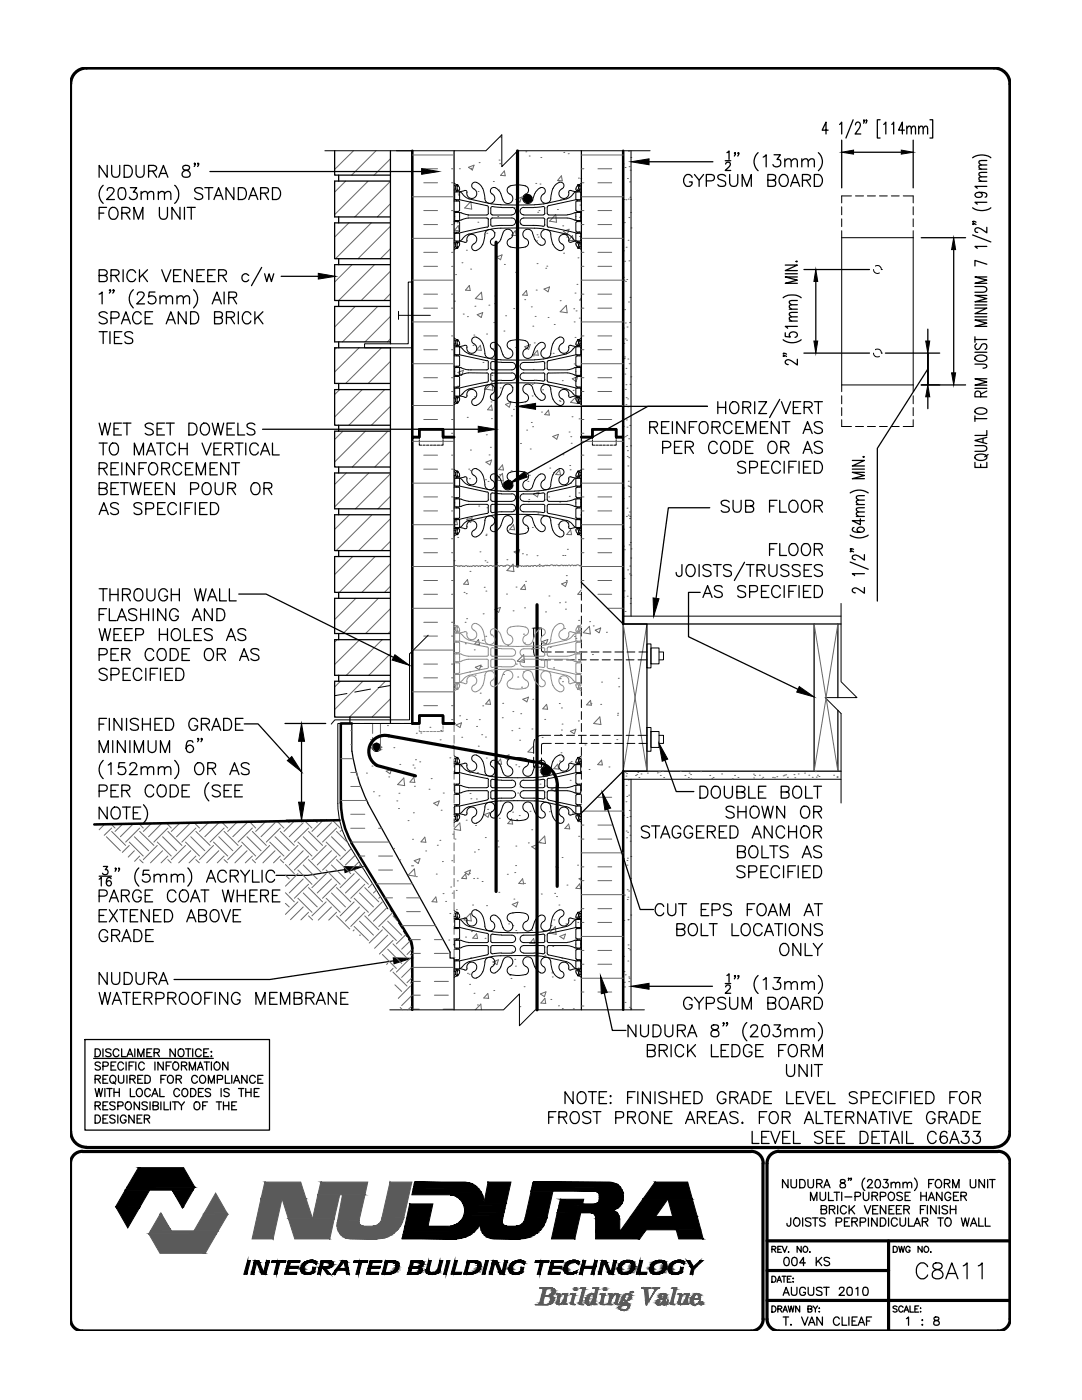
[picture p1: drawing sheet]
<svg xmlns="http://www.w3.org/2000/svg" width="216mm" height="279mm" viewBox="0 0 216 279" stroke-linecap="round" stroke-linejoin="round" font-family="sans-serif">
<!-- layer: HATCH -->
<g fill="none" stroke="#666" stroke-width=".2">
<path d="M69 36.1l-2.2 2.2M70.5 30.1l-3.7 3.7M73.4 36.2l-6.6 6.6M75 30.1l-4.8 4.9M77.9 36.2l-7.1 7.1M77.9 31.7l-3.3 3.3M82.3 39.3h8.3M82.3 30.9h8.3M84.6 36.5h2.7M84.6 33.7h2.7M90.1 36.5h.5M90.1 33.7h.5"/>
<path d="M91.4 38.7h.1M91.5 38.9h.1M91.7 33.7h.1M93.5 33.4l1.1-.4-.4 .9zM94 33.6h.1M95.4 38.2h.1M95.6 32.5h.1M98.4 36.2h.1M99.5 37.9h.1M99.6 31.9h.1M99.7 32.7h.1M99.9 27.4h.1"/>
<path d="M100.6 34.1l.2 1-.9-.1zM101.4 37.4h.1M102.9 39.8l1.2-.4-.4 .9zM103.2 32h.1M104.9 30.3h.1M105.6 31.1h.1M106.9 36.6h.1M107.8 36.7h.1M107.9 31.4h.1M111.4 36.1h.1M111.8 39.9h.1M112 35.1l.2 1-.9-.1z"/>
<path d="M112.5 30.4h.1M113.4 30.7h.1M115.4 36.9h.1M115.4 35.5h.1M115.9 35.6h.1M116 39.3h8.3M116 30.9h8.3M116 36.5h.5M116 33.7h.5M119.3 36.5h2.8M119.3 33.7h2.8M124.3 32.7h.1"/>
<path d="M124.5 39.8h.1M124.7 33.4h.1M124.9 39.9h.1M125.2 35.6h.1M125.4 39.7h.1M125.4 30.2h.1M125.5 33.3h.1M125.6 36.3h.1M125.7 39.4h.1M125.7 34h.1M125.8 39.8h.1M125.9 31.4h.1"/>
<path d="M69.6 44.5l-2.8 2.8M70.2 52.8l-3.4 3.5M74.1 44.5l-7.2 7.1M74.7 52.8l-7.1 7.2M77.9 40.7l-2.6 2.6M77.9 45.2l-6.5 6.4M77.9 49.6l-2 2M77.9 54.1l-5.8 5.9M77.9 58.6l-1.3 1.4M82.3 55.9h8.3M82.3 47.6h8.3M84.6 53.2h2.7"/>
<path d="M84.6 44.8h2.7M84.6 58.7h2.7M84.6 50.4h2.7M84.6 42h2.7M90.1 53.2h.5M90.1 58.7h.5M90.1 50.4h.5M90.1 42h.5M90.6 44.5h.1l-.1 .3h-.5M90.9 54.8h.1M91.1 49.5h.1M91.2 44.5h.1"/>
<path d="M91.3 44.2h.1M91.5 45l.1 1h-.9zM92.2 52.4h.1M93.1 49.9h.1M93.3 43.1h.1M93.7 57l.1 1-.9-.1zM93.9 53.7h.1M94 40.2l.1 1.5-1.4-.2zM95.3 44.4h.1M96.1 58.3l.1 1.5-1.4-.2zM97.1 46.6h.1M97.3 43.7h.1"/>
<path d="M98.7 46.5h.1M98.7 59.1h.1M98.9 53.8h.1M98.9 54.8h.1M99.1 51.3l1.1-.4-.3 .9zM99.1 48.5h.1M99.3 43.2h.1M100.6 52.8h.1M102.6 41.5h.1M102.8 46l.2 1-.9-.1zM102.9 54.3h.1M103.1 48.6h.1"/>
<path d="M103.2 52.1h.1M103.8 44.7h.1M104.7 59.8h.1M105 58l.2 1-.9-.1zM106.4 45h.1M107 57.9h.1M107.1 48.1h.1M107.2 52.6h.1M107.2 46.8h.1M107.3 42.4h.1M107.4 47.3h.1M107.5 42h.1"/>
<path d="M108.6 57.7l1.1-.4-.3 .9zM108.9 53.5h.1M109.1 53.1h.1M110.9 42.8l.2 1.6-1.4-.3zM111.2 41.8h.1M112.3 45.1h.1M112.4 46.2l1.2-.5-.4 1zM112.5 50.5h.1M113.1 47.3h.1M114.2 47l.2 1-.9-.1zM114.7 58.5h.1M115.1 56.8h.1"/>
<path d="M115.3 51.5h.1M115.5 46.2h.1M115.6 47.2h.1M115.6 43.4h.1M115.7 40.9h.1M116 59.5l-.3 .4h.3M116 55.9h8.3M116 47.6h8.3M116 53.2h.5M116 44.8h.5M116 58.7h.5M116 50.4h.5"/>
<path d="M116 42h.5M119.3 53.2h2.8M119.3 44.8h2.8M119.3 58.7h2.8M119.3 50.4h2.8M119.3 42h2.8M124.4 55.4h.1M124.4 50.1h.1M124.5 55.9h.1M124.6 44.4h.1M124.6 52.1h.1M124.8 56.2h.1"/>
<path d="M124.9 49.3h.1M125.1 55.8h.1M125.3 47.9h.1M125.5 52.1h.1M125.5 43.4h.1M125.7 59.3h.1M125.8 42.4h.1M125.9 45.5h.1M67.2 69.4l-.4 .4M67.8 77.8l-1 .9M70.9 61.2l-4.1 4.1M71.6 69.4l-4.8 4.8"/>
<path d="M72.3 77.8l-5.5 5.4M75.4 61.2l-7.1 7M76 69.5l-7 7M76.8 77.8l-7.2 7.1M77.9 63.1l-5.1 5.1M77.9 67.6l-.6 .6M77.9 72.1l-4.4 4.4M82.3 72.6h8.3M82.3 64.2h8.3M84.6 78.1h2.7M84.6 69.8h2.7M84.6 61.5h2.7"/>
<path d="M84.6 75.4h2.7M84.6 67h2.7M90.1 78.1h.5M90.1 69.8h.5M90.1 61.5h.5M90.1 75.4h.5M90.1 67h.5M90.7 60.1h.1M91.3 77.1h.1M91.4 74.3l1.1-.4-.4 1zM92.2 78.6h.1M92.4 62.7h.1"/>
<path d="M93.3 63.2h.1M93.9 73.8h.1M94.4 68.9h.1M94.5 66.9h.1M94.7 79.2h.1M94.8 61.1h.1M95.2 62.8l1.1-.4-.3 1zM95.9 68.9l.1 1-.9-.1zM96.4 72.3h.1M97.1 66.7h.1M97.6 60.9h.1M98.1 74.9h.1"/>
<path d="M98.1 76.4l.3 1.5-1.5-.2zM98.4 69.6h.1M98.5 64.4h.1M98.7 60.6h.1M99.8 77.4h.1M100.6 66.1h.1M100.9 63h.1M102.2 77.3h.1M102.5 61.6h.1M102.9 69.3h.1M103.1 79.6h.1M103.1 72.2h.1"/>
<path d="M104.7 69.2l1.1-.4-.3 1zM106 61.2h.1M106.2 79h.1M106.2 76.7h.1M106.3 65.1h.1M106.4 73.7h.1M106.4 71h.1M106.6 68.4h.1M106.8 63.1h.1M107.2 69.9l.2 1-.9-.1zM108.3 77.8h.1M109.4 63.4h.1"/>
<path d="M110.4 70.5h.1M110.6 64.8h.1M111.4 69.7h.1M111.6 79.9h.1M111.8 60h.1M112.2 76h.1M112.4 70.6h.1M113 60.9l.2 1.5-1.4-.2zM114.2 75.6l1.1-.4-.4 .9zM114.4 77.9h.1M114.5 61.6h.1M114.6 72.6h.1"/>
<path d="M114.6 64.2h.1M114.7 67.3h.1M114.9 62h.1M115.6 63.5h.1M116 72.6h8.3M116 64.2h8.3M116 78.1h.5M116 69.8h.5M116 61.5h.5M116 75.4h.5M116 67h.5M119.3 78.1h2.8"/>
<path d="M119.3 69.8h2.8M119.3 61.5h2.8M119.3 75.4h2.8M119.3 67h2.8M124.4 65.5h.1M124.5 68.5h.1M124.6 71.6h.1M124.6 71.2h.1M124.6 61.8h.1M124.7 74.7h.1M124.7 67.6h.1M124.8 77.7h.1"/>
<path d="M124.8 64.5h.1M124.9 76.8h.1M124.9 73.5h.1M124.9 79.4h.1M125 67.9h.1M125.1 65.3h.1M125.2 79.6h.1M125.3 71.7h.1M125.4 60.3h.1M125.5 72.6h.1M125.6 64.4h.1M125.7 76.7h.1"/>
<path d="M125.9 75.2h.1M68.4 86l-1.6 1.7M69.1 94.4l-2.3 2.3M72.9 86l-6.1 6.2M73.6 94.4l-6.8 6.8M77.4 86l-7.1 7.2M77.9 81.1l-3.8 3.8M77.9 90.1l-3.1 3.1M77.9 94.6l-7 6.9M77.9 99l-2.5 2.5M82.3 88.1h8.3M82.3 96.4h8.3"/>
<path d="M82.3 80.9h8.3M84.6 93.6h2.7M84.6 90.8h2.7M84.6 99.2h2.7M84.6 83.7h2.7M90.1 93.6h.5M90.1 90.8h.5M90.1 99.2h.5M90.1 86.5h.5M90.1 83.7h.5M93.2 83.3h.1M93.5 93.6h.1"/>
<path d="M93.7 95.5h.1M93.8 93.9h.1M93.9 89.8h.1M96.6 85.5h.1M96.9 95.7h.1M97 92.2l1.1-.4-.3 1zM97 86.8h.1M97.4 96.1h.1M97.6 90.8h.1M97.8 85.5h.1M97.8 89.3h.1M98 80.2h.1"/>
<path d="M98.1 83.6h.1M98.1 80.8l.1 1.1-.9-.1zM99.7 94.7h.1M100.3 92.8l.2 1-1-.1zM100.3 94.5l.1 1.5-1.4-.2zM100.9 80.7l1.1-.4-.4 1zM102 94h.1M102 83h.1M102.5 81.7h.1M103.1 92.3h.1M103.9 88.5h.1M105.1 85.8h.1"/>
<path d="M105.3 96.1h.1M105.5 99.7h.1M105.6 94.9h.1M105.8 89.6h.1M106 84.3h.1M106.3 85.2h.1M106.4 98.6l1.1-.4-.3 1zM108 82.2h.1M109.4 81.9l.2 .9-.9-.1zM109.5 99.2h.1M109.7 93.4h.1M110.3 87.1l1.1-.4-.3 1z"/>
<path d="M110.5 94.3h.1M111.6 93.8l.3 1-1-.1zM111.7 80.1h.1M112.3 90.7h.1M113.6 86.2h.1M113.6 99h.1M113.7 92.9h.1M113.8 93.8h.1M113.8 96.5h.1M113.8 80.3l1.3-1.3 .2 1.5zM113.9 87.2h.1M114 88.5h.1"/>
<path d="M114.1 83.2h.1M115.5 98.4h.1M115.5 83.6h.1M116 98.4h.1M116 88.1h8.3M116 96.4h8.3M116 93.6h.5M116 90.8h.5M116 99.2h.5M116 80.9h8.3M116 86.5h.5M116 83.7h.5"/>
<path d="M119.3 93.6h2.8M119.3 90.8h2.8M119.3 99.2h2.8M119.3 83.7h2.8M124.3 99.5h.1M124.4 85.1h.1M124.5 97.4h.1M124.8 87.2h.1M124.9 80.8h.1M125 83.8h.1M125 89.1h.1M125.1 86.9h.1"/>
<path d="M125.1 85.2h.1M125.2 91.1h.1M125.2 89.9h.1M125.3 93h.1M125.3 81.2h.1M125.3 97h.1M125.4 96h.1M125.4 87.6h.1M125.4 91.3h.1M125.5 99.1h.1M125.5 97.1h.1M125.7 84.9h.1"/>
<path d="M125.8 97.2h.1M125.8 89h.1M69.7 102.7l-2.9 2.9M70.4 111.1l-3.6 3.6M71 119.4l-4.2 4.2M74.1 102.8l-7 7.1M74.9 111.1l-7.2 7.1M75.5 119.4l-7 7M77.9 103.5l-6.3 6.4M77.9 108l-1.9 1.9M77.9 112.5l-5.7 5.7M77.9 117l-1.2 1.2"/>
<path d="M82.3 104.7h8.3M82.3 113.1h8.3M84.6 102h2.7M84.6 110.3h2.7M84.6 118.6h2.7M84.6 107.5h2.7M84.6 115.9h2.7M90.1 102h.5M90.1 110.3h.5M90.1 118.6h.5M90.1 107.5h.5M90.1 115.9h.5"/>
<path d="M90.6 111.9h.1M90.6 104.3l.5-.6 .2 1h-.7M90.6 113a.44 .44 0 0 1 .8 0l.6-.1 .6 .2M91.3 107.3h.1M92.6 118.2h.1M93 118.5h.1M93.1 103.7l1.1-.4-.3 1zM93.2 103.4h.1M93.3 115.7l.2 1-1-.1zM93.3 113.1a.4 .4 0 0 0-.6 0M93.7 113.1h-.4M93.8 114h.1"/>
<path d="M94.1 113.1h-.4M94.8 113.1a.4 .4 0 0 0-.6 0M95.4 113.1a.4 .4 0 0 0-.6 0M95.5 101h.1M95.8 110.1h.1M95.9 113a.54 .54 0 0 1 .7 0l.3 .1a.33 .33 0 0 1 .5-.1M95.9 113h-.4M96.6 117.2h.1M96.8 111.9h.1M97 118h.1M97 106.9h.1M97 106.6h.1"/>
<path d="M97.2 101.3h.1M97.2 112.2h.1M98.3 113.1l-.4-.3-.4 .3M98.9 102.1h.1M99 113a.4 .4 0 0 1 .6 0l.4-.2 .4 .3 .2-.2 .2 .1M99 113.1a.4 .4 0 0 0-.7 0M99.1 112.3h.1M100.8 113l.5-.2 .5 .2h1M101.1 118.6h.1M101.1 111.7h.1M101.4 105.9h.1M102.4 112.6l.1 1.5-1.4-.2z"/>
<path d="M102.4 101.8h.1M102.5 104.7l.2 1-1-.1zM102.6 110.1l1.1-.4-.3 1zM103 117.2h.1M103.1 112.4h.1M103.1 113l.7-.1 .7 .1M103.1 113.1h-.3M104.2 110.5h.1M104.7 116.7l.2 1-1-.1zM104.9 116h.1M105 113l-.2-.1-.3 .1M105 110.7h.1"/>
<path d="M105.3 105.4h.1M105.4 100.1h.1M106.2 105.3h.1M107.2 110.9h.1M107.3 102.4h.1M107.6 112.6h.1M109.1 112.9l-.2-.1-.5 .3a.43 .43 0 0 0-.7-.1 .38 .38 0 0 0-.6 0 .42 .42 0 0 0-.7 0 .33 .33 0 0 0-.6 .1l-.6-.2-.2 .1M109.4 112.9h-.3M109.5 118.9h.1M109.7 112.9h-.4M110.4 112.9a.44 .44 0 0 0-.7 0M110.8 112.9a.36 .36 0 0 1 .6 0h.3"/>
<path d="M110.8 112.9h-.4M111.4 104.6h.1M111.7 100.2h.1M112.1 116.5l1.1-.4-.4 1zM112.3 110.9h.1M112.4 112.9a.4 .4 0 0 0-.7 0M112.7 110.9h.1M113 114.9h.1M113 115.9h.1M113.2 112.9h-.8M113.2 109.6h.1M113.4 104.3h.1"/>
<path d="M113.8 105.7l.3 1h-1zM114.5 112.9a.38 .38 0 0 0-.6 0 .4 .4 0 0 0-.7 0M114.5 112.9h.4a.44 .44 0 0 1 .7 0M115.5 103.7h.1M115.8 102.8h.1M115.9 112.9h-.3M116 117.7l-.7 .9h.7M116 105v.1M116 104.7h8.3M116 113.1h8.3M116 102h.5M116 110.3h.5"/>
<path d="M116 107.5h.5M116 115.9h.5M116 112.8l-.1 .1M119.3 102h2.8M119.3 110.3h2.8M119.3 118.6h2.8M119.3 107.5h2.8M119.3 115.9h2.8M124.3 119.2h.1M124.4 109h.1M124.4 105.6h.1M124.5 115.4h.1"/>
<path d="M124.6 117.9h.1M124.6 109.7h.1M125 103.1h.1M125.1 101.4h.1M125.2 119h.1M125.2 113.7h.1M125.4 102.8h.1M125.5 108.7h.1M125.6 102.2h.1M125.6 114.5h.1M125.6 103.5h.1M125.7 105.2h.1"/>
<path d="M125.7 113h.1M125.7 103.1h.1M125.8 108.3h.1M125.8 119.4h.1M125.9 111.4h.1M125.9 114.8h.1M125.9 109.5h.1M67.3 127.7l-.5 .4M67.9 136l-1.1 1.1M71.8 127.7l-5 4.9M72.4 136l-5.6 5.6M76.3 127.7l-7.2 7.1"/>
<path d="M76.9 136l-7.2 7.1M77.9 121.5l-4.9 4.9M77.9 126l-.5 .4M77.9 130.5l-4.3 4.3M77.9 139.5l-3.7 3.6M82.3 121.4h8.3M82.3 129.7h8.3M82.3 138.1h8.3M84.6 126.9h2.7M84.6 135.3h2.7M84.6 124.2h2.7M84.6 132.5h2.7"/>
<path d="M90.1 126.9h.5M90.1 135.3h.5M90.1 124.2h.5M90.1 132.5h.5M92.8 124.2h.1M92.9 128.5h.1M93.1 123.5h.1M93.7 134.1h.1M94.6 129.7h.1M94.8 134.7h.1M94.8 133.2l1.2-.5-.4 1zM95.5 127.6l.2 1h-1z"/>
<path d="M95.8 138.3h.1M96 133h.1M96.2 127.8h.1M96.4 122.5h.1M96.9 127h.1M97.7 139.6l.2 1-1-.1zM98 126.7h.1M98.7 121.7l1.1-.5-.3 1zM98.8 123.4h.1M100.5 134.6h.1M101.3 128.8h.1M102.4 121.9h.1"/>
<path d="M103 132.5h.1M103.2 131.9l1.3-1.2 .2 1.5zM103.3 135.1h.1M104.1 137.1h.1M104.3 131.9h.1M104.3 139.6l1.2-.5-.4 1zM104.5 126.6h.1M104.5 134.1h.1M104.7 121.3h.1M104.7 128.3h.1M106.2 125.4h.1M106.3 139.6h.1"/>
<path d="M106.4 127h.1M106.5 129.1l-.4 .4 .4 .1M108.2 128l1.1-.4-.3 1zM108.6 127.8h.1M108.9 122.1h.1M109.8 129.2h.1M110.5 133.3h.1M111.6 120.3h.1M111.8 135.5h.1M112.2 136h.1M112.6 125.5h.1M112.8 120.2h.1"/>
<path d="M112.8 121.6h.1M114.7 127h.1M114.9 127.4h.1M115.5 123.8h.1M117.6 125l.2 1.5-1.4-.2zM117.7 124.1h.1M117.8 139.8l.2 .9h-.9zM118.2 130.6h.1M118.4 124.9h.1M118.8 125.8l1.1-.5-.3 1zM120 136.1h.1M121 126.2h.1"/>
<path d="M121.2 121.4h3.1M123.4 135.4h.1M123.5 137.1h.1M124.2 129.9h.1M124.3 124.5l4.8 29.4M124.7 122h.1M125.7 120.5h.1M129.1 124.5l-4.8 29.4M162.4 124.5l2.4 14.7 2.4-14.7M164.8 139.4l-2.4 14.5M164.9 139.4l2.3 14.5M68 151.4h2.5"/>
<path d="M68 159.8h5.1M70 148.6h.2M70 157h2M70 145.8h.2M70 154.2h1.1M71.1 154.2h.1l.1 .9M73.1 154.3h.1M73.9 147.6h.1M74.2 152.9h.1M74.5 158h.1M74.7 152.8h.1M75.6 158.8h.1"/>
<path d="M77.1 153.9l1.1-.4-.4 .9zM77.3 144.8h.1M77.6 155.1h.1M78.6 149.2h.1M79.2 159.8h.1M79.6 158.3h.1M79.8 152.6h.1M80.6 155.3l.1 1.5-1.4-.2zM82.4 152.7h.1M82.6 155.1l.2 1.1-1-.1zM82.7 156.9h.1M82.7 153.3h.1"/>
<path d="M82.9 151.6h.1M83.1 146.3h.1M83.7 152h.1M84 146.3h.1M84.6 140.8h2.7M85.6 157.5h.1M85.8 145.1h.1M86 155.4h.1M87.6 159.8l-1.1 .5 .8 .5 .3-.9M87.8 147.6h.1M87.9 145.8h.1M88.4 158.3h.1"/>
<path d="M89.8 151.2h.1M90.1 143.6h.5M90.1 140.8h.5M90.6 148.7l-.2 .1 .2 .1M91 144.7l1.1-.4-.3 .9zM91.7 142.9h.1M91.9 152.9h.1M92.1 147.1h.1M93.1 143.6h.1M93.7 154.2h.1M93.8 158.4h.1M94 159.4h.1"/>
<path d="M95.1 159.5h.1M95.1 145h.1M95.3 154.2h.1M95.4 148.9h.1M95.6 143.6h.1M96.1 146.6h.1M96.3 140.9h.1M96.9 147.1h.1M97 151.3h.1M97.9 152.1h.1M99.9 151.5l.2 1-1-.1zM100.2 143.2h.1"/>
<path d="M100.3 140.4h.1M100.5 151.1l1.1-.4-.3 .9zM102.1 145.8h.1M102.3 142h.1M102.4 159.8h.1M102.9 152.6h.1M103.3 158.3h.1M103.5 153h.1M103.6 145.4h.1M103.7 147.7h.1M103.8 157h.1M103.9 142.4h.1"/>
<path d="M105.5 151.7h.1M106.1 145.5h.1M106.5 148.9l-1.2 1.2 1.2 .1M107.8 156.5h.1M108.2 147.2h.1M108.7 143.6h.1M109.1 140.6l.2 .9h-1zM110 157.5l1.1-.5-.3 1zM111.3 152.5l.2 1-1-.1zM111.5 157.2h.1M111.6 140.4h.1M111.6 151.9h.1"/>
<path d="M111.9 146.6h.1M111.9 150.2h.1M112 141.3h.1M112 145.7h.1M112.2 144.5h.1M112.2 151h.1M113.8 155.7h.1M113.8 146l1.1-.5-.3 1zM114 152h.1M115.4 143.9h.1M116.7 148.7h.1M117.5 153.6h.1"/>
<path d="M117.9 140.4h.1M119.3 159.1h2.8M119.7 143.1l.2 1.5-1.4-.2zM119.9 140.6h.1M120 151.7l.2 1-.9-.1zM121.5 153.1h.1M121.9 156.3h.2M123.1 147.6h.1M123.2 142.7h.1M123.2 142.4h.1M124.7 154.1h.1M124.9 154.9h.1"/>
<path d="M124.9 156.7h.1M125 154.4h.1M125.1 158.9h.1M125.4 155.6h.1M125.4 158.7h.1M126.8 154.8h.1M127.1 154.6h.1M127.3 154.2h.1M127.5 155.2h.1M127.9 154.5h.1M129.2 154.3h.1M131.2 154.2h.1"/>
<path d="M131.3 154h.1M131.6 154h.1M131.8 154.8h.1M132.2 153.9h.1M132.4 155.2h.1M135.7 154h.1M136.7 154.8h.1M137.3 155.2h.1M137.5 154.3h.1M137.8 154.6h.1M137.9 155.4h.1M139.8 154h.1"/>
<path d="M141.6 154.8h.1M142 155.4h.1M142.3 155.2h.1M144 154.5h.1M146.1 155.4h.1M146.6 154.8h.1M147.2 155.2h.1M150.3 154.5h.1M150.4 155.3h.1M150.6 154.8h.1M151.5 154.7h.1M152 155.4h.1"/>
<path d="M152.2 155.1h.1M154.1 155.1h.1M154.5 155.2h.1M155 155h.1M156.3 154.8h.1M156.5 154.7h.1M156.8 154.6h.1M157.1 155.1h.1M158.4 154.6h.1M158.6 155.2h.1M159.3 154.5h.1M160.5 154.3h.1"/>
<path d="M161.4 154.7h.1M162.1 155.1h.1M162.7 154h.1M162.9 155.1h.1M163.1 154.7h.1M163.4 155h.1M166.3 154.7h.1M167 155h.1M167 155.1h.1M20.9 164.5l-1.1 1.1M21.2 167l2.8 2.8M22.2 164.5l.8 .8"/>
<path d="M22.3 165.3l-1.5 1.4M22.3 165.9l2.8 2.8M24.5 164.5l-1.5 1.4M25.8 168.7l-1.4 1.4M25.8 168l2.8 2.8M26.6 164.4l-2.6 2.6M26.8 169.8l-1.2 1.3M26.8 167l2.8 2.8M27.7 164.4l.9 .9M27.9 165.3l-2.8 2.7M27.9 170.8l-1 1.1M27.9 171.6l.6 .6"/>
<path d="M27.9 165.9l2.8 2.8M30.2 164.3l-1.6 1.6M31.4 168.7l-2.8 2.9M31.4 168l2.8 2.8M32.3 164.3l-2.7 2.7M32.4 169.8l-2.4 2.4M32.4 167l2.8 2.8M33.2 164.3l1 1M33.5 165.3l-2.8 2.7M33.5 170.8l-1.4 1.4M33.5 171.6l.6 .6M33.5 165.9l2.8 2.8"/>
<path d="M35.9 164.2l-1.7 1.7M37 168.7l-2.8 2.9M37 168l2.8 2.8M38 164.2l-2.8 2.8M38.1 169.8l-2.4 2.4M38.1 167l2.8 2.8M38.7 164.2l1.1 1.1M39.1 165.3l-2.8 2.7M39.1 170.8l-1.4 1.4M39.1 171.6l.7 .6M39.1 165.9l2.8 2.8M40.8 164.2h.1"/>
<path d="M41.6 164.2l-1.8 1.7M42.6 168.7l-2.8 2.9M42.6 168l2.8 2.8M43.7 164.2l-2.8 2.8M43.7 169.8l-2.5 2.4M43.7 167l2.8 2.8M44.3 164.1l1.1 1.2M44.7 165.3l-2.8 2.7M44.7 170.8l-1.3 1.4M44.7 171.6l.7 .6M44.7 165.9l2.8 2.8M46.3 164.1l.2 .1"/>
<path d="M47.3 164l-1.9 1.9M48.2 168.7l-2.8 2.9M48.2 168l2.8 2.8M49.3 164.2l-2.8 2.8M49.3 169.8l-2.4 2.4M49.3 167l2.8 2.8M49.8 164l1.2 1.3M50.3 165.3l-2.8 2.7M50.3 170.8l-1.3 1.4M50.3 171.6l.7 .6M50.3 165.9l2.8 2.8M51.9 163.9l.2 .3"/>
<path d="M53 163.9l-2 2M53.8 168.7l-2.8 2.9M53.8 168l2.9 2.8M54.9 164.2l-2.8 2.8M54.9 169.8l-2.4 2.4M54.9 167l2.8 2.8M55.3 163.9l1.4 1.4M55.9 165.3l-2.8 2.7M55.9 170.8l-1.3 1.4M55.9 171.6l.7 .6M55.9 165.9l2.8 2.8M57 174.7l.7 .7"/>
<path d="M57 178.2l1.7 1.8M57 172.5l1.7 1.9M57.4 163.9l.3 .3M58.7 163.9l-2 2M59.5 168.7l-2.8 2.9M59.5 174.4l-2.5 2.5M59.5 180l-2.5 2.5M59.5 179.3l2.7 2.8M59.5 173.6l2.7 2.9M59.5 168l2.7 2.8M60.5 164.2l-2.8 2.8M60.5 169.8l-2.8 2.8"/>
<path d="M60.5 175.4l-2.8 2.8M60.5 178.2l2.8 2.8M60.5 172.6l2.8 2.8M60.5 167l2.8 2.8M60.8 163.8l1.4 1.5M61.6 165.3l-2.9 2.7M61.6 170.8l-2.9 2.8M61.6 176.5l-2.9 2.8M61.6 177.2l2.8 2.8M61.6 171.6l2.8 2.8M61.6 165.9l2.8 2.8M62.9 163.8l.4 .4"/>
<path d="M64.4 163.7l-2.2 2.2M65.1 168.7l-2.9 2.9M65.1 174.4l-2.9 2.8M65.1 180l-2.9 2.8M65.1 179.3l2.8 2.8M65.1 173.6l2.8 2.9M65.1 168l2.8 2.8M66.1 164.2l-2.8 2.8M66.1 169.8l-2.8 2.8M66.1 175.4l-2.8 2.8M66.1 178.2l2.8 2.8M66.1 172.6l2.8 2.8"/>
<path d="M66.1 167l2.8 2.8M66.4 163.7l1.5 1.6M67.2 165.3l-2.8 2.7M67.2 170.8l-2.8 2.8M67.2 176.5l-2.8 2.8M67.2 177.2l2.8 2.8M67.2 171.6l2.8 2.8M67.2 165.9l2.1 2.2M68.3 165.6l-.4 .3M70 165.3h2.8M70 162.5h2.8M70 168h7.7"/>
<path d="M70.1 169.4l-2.2 2.2M70.7 174.4l-2.8 2.8M70.7 180l-2.8 2.8M70.7 179.3l2.8 2.8M70.7 173.6l2.8 2.9M70.9 170.7l-2 1.9M71.6 172l-1.6 1.6M71.7 170.8h1.1M71.7 175.4l-2.8 2.8M71.7 178.2l2.8 2.8M71.7 172.6l.8 .8M72.8 176.5l-2.8 2.8"/>
<path d="M72.8 177.2l2.8 2.8M74.3 176.3l-.8 .9M75.1 176.4h7.2M75.1 177.7l-.6 .5M75.5 165.3h.7M75.5 173.6h2.8M75.5 170.8h2.8M75.9 179l-.3 .3M76.3 180l-2.8 2.8M76.8 179.2h1.5M78.5 169.3h.1M79.5 161.4h.1"/>
<path d="M79.8 171.6h.1M81.1 179.2h2.7M81.4 163.8h.1M82.1 172.8h.1M82.3 167.5h.1M82.4 172.8h.1M82.5 162.2h.1M82.7 173.4l.2 1.5-1.4-.2zM83.1 174.9h.1M83.8 171.4l-1.2 .4 .9 .5 .3-.9M84.8 167.1l.2 1-1-.1zM84.9 169.8h.1"/>
<path d="M87 179l.2 1-1-.1zM87.1 174.4h.1M87.3 168.7h.1M87.8 167.7h.1M88 161.7h.1M88.3 171.9h.1M88.4 178.3h.1M88.9 179.9h.1M89.9 177h.1M90.1 171.8h.1M90.2 178.3h.1M90.3 166.5h.1"/>
<path d="M90.5 161.2h.1M90.6 162.6l.1-.1 .2 .9h-.3M90.6 165.4l1.2-1.2 .1 1.5-1.3-.2M90.8 167.5h.1M91 177.7h.1M91.2 175.8h.1M92.9 174.4l.2 1-1-.1zM93 163.7h.1M93.7 174.3h.1M93.9 173.6l-1.1 .5 .7 .5 .4-.9M94.5 175.3h.1M94.7 170h.1"/>
<path d="M94.9 164.7h.1M95.2 175.3h.1M95.4 169.6h.1M96.2 175.9h.1M96.6 162.6l1.1-.4-.3 .9zM96.8 167.2h.1M97.3 161.5h.1M99.3 167.8h.1M99.4 169h.1M99.5 178.1h.1M99.6 163.3h.1M101.2 174.5h.1"/>
<path d="M102.1 163.4l.2 1.1-1-.1zM102.3 162.1h.1M102.5 179.4h.1M102.7 174.1h.1M102.9 172.7h.1M102.9 168.9h.1M103.1 163.6h.1M103.6 162.8h.1M104.3 175.4l.2 1-1-.1zM104.7 176.3h.1M105.4 168.2h.1M105.8 161.9h.1"/>
<path d="M106.1 165.6h.1M106.1 169l1.1-.4-.3 .9zM107.1 179.4h.1M107.8 168.2h.1M108 178.4h.1M108.7 166.9l.2 1.4-1.4-.2zM109.6 162h.1M110.7 178.3h.1M110.9 173h.1M110.9 160.1h.1M111.1 167.8h.1M111.1 178.9h.1"/>
<path d="M111.3 162.5h.1M111.3 173.2h.1M111.6 160.5h.1M112.2 171.1h.1M113.1 176.6h.1M113.5 164.5l.2 .9-1-.1zM114.2 162.2h.1M115.2 172.7h.1M115.4 164h.1M115.5 166.9h.1M115.7 176.4l.2 1-1-.1zM116 175.2l-.5 .2 .5 .3"/>
<path d="M116 178.5h8.3M116 170.2h8.3M116 175.8h.5M116 167.5h.5M116 173h.5M116 164.7h.5M116.4 161.9h7.9M119.3 175.8h2.8M119.3 167.5h2.8M119.3 173h2.8M119.3 164.7h2.8M124.4 171.4h.1"/>
<path d="M124.4 162.7h.1M124.6 178.6h.1M124.9 160h.1M124.9 165.8h.1M125 167.2h.1M125.1 163.1h.1M125.1 172.7h.1M125.1 171.7h.1M125.2 179.5h.1M125.2 177.6h.1M125.2 171.3h.1M125.2 166.1h.1"/>
<path d="M125.3 179.1h.1M125.4 177.8h.1M125.6 161.7h.1M125.7 164.8h.1M125.7 163h.1M125.7 166.7h.1M125.7 167.9h.1M125.8 175.3h.1M125.9 170.9h.1M57 180.3l.7 .7M60.5 181l-2.5 2.5M61.6 182.1l-1.6 1.5"/>
<path d="M61.6 182.8l.8 .8M66.1 181l-2.6 2.6M67.2 182.1l-1.6 1.5M67.2 182.8l2.6 2.6M70.7 185.6l-.2 .2M70.7 184.9l2.8 2.8M71.7 186.6h.1M71.7 181l-2.8 2.8M71.7 183.8l2.8 2.8M72.8 182.1l-2.8 2.8M72.8 182.8l2.8 2.8M76.3 185.6l-2.6 2.6"/>
<path d="M76.3 190.5l2.8 2.8M76.3 184.9l2.8 2.8M77.2 181.1l-2.7 2.7M77.4 186.6l-2.7 2.7M77.4 192.3l-.3 .2M77.4 189.4l2.8 2.9M77.4 183.8l2.8 2.8M78.3 182.2l-2.7 2.7M78.4 187.7l-2.7 2.7M78.4 193.3l-.5 .5M78.4 194l2.8 2.8M78.4 188.4l2.8 2.8"/>
<path d="M78.4 182.8l.7 .7M78.8 196.5l1.4 1.4M80.2 184.7h6.7M81 186.5l-1.9 1.9M81.1 181.9h2.8M81.8 187.9l-1.6 1.5M81.8 187.5h2.1M81.9 191.2l-2.8 2.8M81.9 196.8l-2.4 2.4M81.9 196.1l.2 .2M81.9 190.5l.2 .2M82.1 189.6l-.9 .9"/>
<path d="M82.1 195.2l-.9 .9M82.1 193.1l-1.9 2M82.1 198.7l-1.9 2M82.3 193.1h8.3M82.3 190.3h1.6M82.3 198.6h1.6M82.3 195.9h1.6M86.7 190.3h2.8M86.7 198.6h2.8M86.7 187.5h1.7M86.7 195.9h2.8M89.5 187.6h.1"/>
<path d="M89.8 182.3h.1M90.5 188.5h.1M90.6 191.1h.1M91.1 181.6h.1M92.6 183.6l1.3-1.3 .1 1.5zM92.9 187h.1M93 183.8h.1M93 184h.1M93.3 194.3h.1M93.6 194.4h.1M93.7 196.5h.1M93.9 191.2h.1"/>
<path d="M94.1 185.9h.1M94.3 180.6h.1M94.6 198.2h.1M95.1 186.3l.2 1-1-.1zM96.8 187.3h.1M97.1 180.7h.1M97.3 198.3l.2 .9h-1zM98.4 192l1.1-.5-.3 1zM98.4 192.5h.1M98.5 197.7h.1M98.7 192h.1M101.5 184.4h.1"/>
<path d="M101.7 194.6h.1M102 195.3h.1M102.2 190h.1M102.2 180.5l1.1-.5-.3 1zM102.2 182.2h.1M102.3 184.7h.1M102.7 191.5h.1M102.8 192.8h.1M102.9 185.7h.1M104.6 196.9h.1M106.1 185.7h.1M106.5 187.3l.2 1-1-.1z"/>
<path d="M106.9 192.9h.1M106.9 185.2h.1M107.8 198.4l1.1-.5-.3 1zM108.7 190.7h.1M108.7 199.2l.2 1.1-1-.1zM109.9 199.5h.1M110 184.7h.1M110.1 194.2h.1M110.2 195h.1M110.3 188.9h.1M110.5 183.6h.1M110.8 184.9l.2 1.6-1.4-.3z"/>
<path d="M111.5 180.6h.1M111.7 186.9l1.1-.5-.3 1zM112.1 191.2h.1M112.9 184.4h.1M114.6 195.6h.1M115.3 184.1h.1M115.4 193.2h.1M116 195.2h8.3M116 186.9h8.3M116 192.4h.5M116 184.1h.5M116 198h.5"/>
<path d="M116 189.7h.5M116 181.3h.5M119.3 192.4h2.8M119.3 184.1h2.8M119.3 198h2.8M119.3 189.7h2.8M119.3 181.3h2.8M124.4 190.9h.1M124.5 183.7h.1M124.5 193.9h.1M124.6 197h.1M124.6 196h.1"/>
<path d="M124.8 194.5h.1M125.3 191.8h.1M125.3 183.6h.1M125.3 188.6h.1M125.3 183.5h.1M125.4 189.3h.1M125.4 195.9h.1M125.4 195h.1M125.5 195.2h.1M125.7 189.6h.1M125.9 182.6h.1M79.9 201.1l.4 .4"/>
<path d="M82.1 200.9l-.7 .6M82.3 201.4h1.4M88.4 201.4h2.2M94.8 201.5l1.1-1.1 .2 1.1M95.3 200.6h.1M103.7 200.9h.1M111.4 200.7h.1M112.2 201.3h.1M114.4 201.3h.1M116 200.8h.5M124.7 200.1h.1M125.6 201h.1"/>
<path d="M125.9 201.3h.1"/>
</g>
<!-- layer: LINE9 -->
<g fill="none" stroke="#000" stroke-width=".2">
<path d="M64.8 30.1h32.2l3.1-3.2v6.4l3.2-3.2h26.4M125.9 30.1v92.9M169.9 39.1h-1.9v1.4M170.7 39.1h1.6M173.1 39.1h1.6M175.5 39.1h1.6M177.9 39.1h1.5M180.2 39.1h2v1.4M81.5 56.3h.8v13.1h-9.6v-.8h8.8zM168 41.3v1.6M168 43.7v1.5M168 46v32.2"/>
<path d="M168 47.4h14.2M174.3 53.8a.78 .78 0 0 0 1.2 .7M174.7 53.1a.75 .75 0 0 1 .8 0 .75 .75 0 0 1 .4 .7M175.9 53.8h.1M182.2 41.3v1.6M182.2 43.7v1.5M182.2 46v32.2M79.5 62.1v.8M85.9 62.9h-6.4v.8M168 79v1.6M168 76.8h14.2M174.3 70.5a.75 .75 0 0 0 .4 .7 .75 .75 0 0 0 .8-.1"/>
<path d="M174.7 69.8a.75 .75 0 0 1 .8 0 .75 .75 0 0 1 .4 .7M175.9 70.5h.1M182.2 79v1.6M83.7 88.5v.3h.4M83.7 87.2v.4M83.7 87.8v.5M84.4 88.8h.5M85.1 88.8h.5M85.8 88.8h.5M86.5 88.8h.5M87.2 88.8h.5M88.4 88.5v.3h-.5"/>
<path d="M88.4 87.2v.4M88.4 87.8v.5M118.2 88.5v.3h.5M118.2 87.2v.4M118.2 87.8v.5M118.9 88.8h.5M119.6 88.8h.5M120.3 88.8h.5M121 88.8h.5M121.8 88.8h.4M123 88.5v.3h-.5M123 87.2v.4"/>
<path d="M123 87.8v.5M168 81.4v1.6M168 83.8v1.3h1.9M170.7 85.1h1.6M173.1 85.1h1.6M175.5 85.1h1.6M177.9 85.1h1.5M182.2 81.4v1.6M182.2 83.8v1.3h-2M116 116.2v1.2M116 118.2v1.6M69.2 138.4l-2.4 .4"/>
<path d="M73.9 137.5l-3.1 .6M77.9 136.8l-2.4 .4M85.4 126.8l-3.7 3.7v13.2h-14.9l-.7 .8M116 120.6v1.6M116 123v1.5M116 125.3v1.6M116 127.7v1.6M116 130.1v1.6M116 132.5v1.6M116 134.9v1.6M116 137.2v1.6M116 139.6v1.6"/>
<path d="M124.3 123h43.5M167.8 120.4v15.6l3.2 3.2h-6.4l3.2 3.2v17.9M82.3 144.4h-14.9v15.9a16.5 16.5 0 0 0 2.2 8.3M116 142v1.6M116 144.4v1.6M116 146.8v1.6M116 149.2v1.5M116 151.5v1.6M116 153.9v1.6M116 156.3v1.6M116 158.7v1.6M124.3 155.5h43.5"/>
<path d="M125.9 155.5v46M69.6 168.6l7.8 12.8M116 161.1v1.1M77.8 181.4l.4 .6M78.5 182.5l.7 1.1M79.5 184.2l.7 1M80.5 185.8l.7 1.1M81.5 187.4a4.2 4.2 0 0 1 .6 2.9M82.1 190.9v1.3M82.1 192.8v1.3M82.1 194.7v1.3M82.1 196.6v1.3"/>
<path d="M82.1 198.5v1.3M77.8 201.5h22.7l3.1-3.1v6.3l3.2-3.2h21.8M82.1 200.4v1.1"/>
</g>
<!-- layer: line25 -->
<g fill="none" stroke="#000" stroke-width=".25">
<path d="M66.8 30.1v4.9h11.1M67.6 35v1.1M77.9 36.1h-11.1v7.2h11.1M77.9 30.1v38.5M90.6 30.1v114.3M116 30.1v86.1l8.3 8.3h43.5M67.6 43.3v1.2M67.6 51.6v1.2M67.6 60v1.2M77.9 52.8h-11.1v7.2h11.1M77.9 44.5h-11.1v7.1h11.1M67.6 68.2v1.2"/>
<path d="M67.6 76.5v1.3M77.9 77.8h-11.1v7.1h11.1M77.9 61.2h-11.1v7h11.1M77.9 76.5h-11.1v-7.1h11.1v74.9M67.6 84.9v1.1M67.6 93.2v1.2M77.9 86h-11.1v7.2h11.1M77.9 94.4h-11.1v7.1h11.1M67.6 101.5v1.2M67.6 109.9v1.2M67.6 118.2v1.2M77.9 102.7h-11.1v7.2h11.1"/>
<path d="M77.9 111.1h-11.1v7.1h11.1M77.9 119.4h-11.1v7h11.1M67.6 126.4v1.3M67.6 134.8v1.2M77.9 136h-11.1v7.1h11.1M77.9 127.7h-11.1v7.1h11.1M124.3 124.5h4.8v29.4h-4.8zM162.4 124.5v29.4M167.2 124.5v14.7M69.8 143.1v1.2M70.2 144.4v5.5M70.2 149.9a34.1 34.1 0 0 0 3.2 10.3"/>
<path d="M124.3 153.9l-8.3 8.3v39.3M124.3 153.9h43.5M167.2 141.8v12.1M73.4 160.3l16.4 29.7v1.2h.8v10.3"/>
</g>
<!-- layer: LINE3 -->
<g fill="none" stroke="#000" stroke-width=".63">
<path d="M103.3 30.1v82.9M99 48.3v129.6M107.2 120.7v80.8M75.2 152.8l7.7 2M77.5 146.8l29.8 5.4M77.5 146.8a3.2 3.2 0 0 0-3.7 2 3.2 3.2 0 0 0 1.4 3.9M107.3 152.1a4.8 4.8 0 0 1 3.9 4.7M111.2 156.8v20.1M153 247.6h48.5M153 253.6h24.3M153 259.5h48.5M177.3 247.6v18"/>
<circle cx="105.3" cy="39.6" r=".61"/>
<circle cx="101.3" cy="96.8" r=".61"/>
<circle cx="75.1" cy="149.1" r=".61"/>
<circle cx="108.9" cy="153.9" r=".61"/>
</g>
<!-- layer: LINE9 -->
<path d="M83.7 145.7v.3h.4M83.7 144.4v.3M83.7 144.9v.5M84.4 146h.5M85.1 146h.5M85.8 146h.5M86.5 146h.5M87.2 146h.5M88.4 145.7v.3h-.5M88.4 144.4v.3M88.4 144.9v.5" fill="none" stroke="#8d8d8d" stroke-width=".2"/>
<!-- layer: LINE3 -->
<g fill="#000" stroke="#000" stroke-width=".2">
<path d="M104.8 39.9h1l-.2 .3zM105 39.1h.6zM100.8 97.1h1l-.2 .2zM101 96.3h.6zM74.6 149.5h1.1l-.3 .2zM74.8 148.6h.6zM108.4 154.2h1l-.2 .2zM108.6 153.4h.6z"/>
<path d="M104.8 39.4l-.1 .3h1.2zM104.8 39.4h1l.1 .3z"/>
<path d="M104.8 39.4h1l-.8-.3zM105 39.1h.6l.2 .3z"/>
<path d="M104.7 39.7l.1 .2h1zM104.7 39.7h1.2l-.1 .2z"/>
<path d="M104.8 39.9l.2 .3h.6zM105 40.2h.6z"/>
<path d="M100.8 96.5l-.1 .3h1.2zM100.8 96.5h1l.1 .3z"/>
<path d="M100.8 96.5h1l-.8-.2zM101 96.3h.6l.2 .2z"/>
<path d="M100.7 96.8l.1 .3h1zM100.7 96.8h1.2l-.1 .3z"/>
<path d="M100.8 97.1l.2 .2h.6zM101 97.3h.6z"/>
<path d="M74.6 148.9l-.1 .3h1.2zM74.6 148.9h1.1v.3z"/>
<path d="M74.8 148.6l-.2 .3h1.1zM74.8 148.6h.6l.3 .3z"/>
<path d="M74.5 149.2l.1 .3h1.1zM74.5 149.2h1.2v.3z"/>
<path d="M74.6 149.5l.2 .2h.6zM74.8 149.7h.6z"/>
<path d="M108.4 153.6l-.1 .3h1.2zM108.4 153.6h1l.1 .3z"/>
<path d="M108.6 153.4l-.2 .2h1zM108.6 153.4h.6l.2 .2z"/>
<path d="M108.3 153.9l.1 .3h1zM108.3 153.9h1.2l-.1 .3z"/>
<path d="M108.4 154.2l.2 .2h.6zM108.6 154.4h.6z"/>
</g>
<!-- layer: Hidden2 -->
<path d="M70.2 144.4h1.7M72.7 144.4h1.7M75.9 144.4h1.6M78.3 144.4h1.6M80.7 144.4h1.6" fill="none" stroke="#000" stroke-width=".2"/>
<g fill="none" stroke="#666" stroke-width=".2">
<path d="M70.2 144.4h1.7M72.7 144.4h1.7v2M74.4 147.2v2v.3l.3 .3M75.9 147.2v2.3l-.4 .3M77.5 144.4h-1.6v2M78.3 144.4h1.6M85.7 142.8h-2v1.6h-3M86.5 142.8h1.9v1.6h2.2v1.6M90.6 146.8v1.6M90.6 149.2v1.5M90.6 151.5v1.6M90.6 153.9v1.6"/>
<path d="M90.6 156.3v1.6M90.6 158.7v1.6M90.6 161.1v1.5M90.6 163.4v1.6M90.6 165.8v1.6M90.6 168.2v1.6M90.6 170.6v1.6M90.6 173v1.6M90.6 175.3v1.6M90.6 177.7v1.6M90.6 180.1v1.6M90.6 182.5v1.6"/>
<path d="M90.6 184.9v1.6M90.6 187.3v1.5M90.6 189.6v1.6"/>
</g>
<!-- layer: LINE50 -->
<path d="M82.3 30.1v57.1h1.4v-1.5h4.7v1.5h2.2h-2.2v-1.5h-4.7v1.5h-1.4v57.2h1.4v-1.6h4.7v1.6h2.2M124.3 30.1v57.1h-1.3v-1.5h-4.8v1.5h-2.2h2.2v-1.5h4.8v1.5h1.3v37.3M70.2 144.4h-2.2v15.9M124.3 153.9v47.6M67.7 163.7l-48.9 .8M68 160.2a15.9 15.9 0 0 0 2.2 8M70.1 168.2l11.9 19.5 .3 1.5v12.3" fill="none" stroke="#000" stroke-width=".51"/>
<!-- layer: TEXT -->
<g fill="#000" stroke="#000" stroke-width=".2">
<path d="M84.1 33.6l3.5 .6-3.5 .6zM125.9 32.3l3.6-.6v1.2zM168 30.4l2.3-.4v.8zM179.8 30l2.4 .4-2.4 .4zM63.5 54.6l3.4 .5-3.4 .6zM162.8 53.8l.4 2.4h-.8zM190.3 47.4l.4 2.4h-.8zM162.4 68.1h.8l-.4 2.4zM184.7 68.1h.8l-.4 2.4zM185.1 76.8l.4 2.4h-.8zM189.9 74.4h.8l-.4 2.4zM95.4 85.1l3.6 .6-3.6 .6z"/>
<path d="M101.8 96.4l2.8-2.2 .6 1zM103.3 81.1l3.6-.6v1.2zM130.3 119.3l1.2 .2-1.1 3.5zM78.8 130.7l2.9 2.1-3.5-1.1zM159.5 137l2.9 2.1-3.4-1zM57.3 151.8l.9-.8 2 3zM60.2 144.4l.6 3.5h-1.2zM131.5 148.4l1.7 3.1-1.1 .4zM59.6 160.1h1.2l-.6 3.6zM68.7 173h3.6l-3.5 1.1zM120.2 158.1l1.6 3.2-1.1 .4zM78.5 191.2h3.6l-3.5 1.1z"/>
<path d="M119.8 194.7l1.4 3.4-1.2 .2zM125.9 196.8l3.6-.6v1.2z"/>
</g>
<g fill="none" stroke="#000" stroke-width=".25">
<path d="M20.6 37a2.39 2.39 0 0 0 0 3.6M21.4 33v2.4l-1.6-2.4v2.4M21.4 38l.1-.3a.81 .81 0 0 1 1-.2 .52 .52 0 0 1 .1 .8l-1.3 1.5h1.5M22.3 33v1.7a.81 .81 0 0 0 .8 .7 .81 .81 0 0 0 .8-.7v-1.7M23.9 37.5a.8 .8 0 0 1 1.1 .4 1.91 1.91 0 0 1-.2 1.8 .77 .77 0 0 1-1.2-.3 2.14 2.14 0 0 1 .3-1.9zM24.8 33h.8a1.26 1.26 0 0 1 .8 1.2 1.26 1.26 0 0 1-.8 1.2h-.8zM26 37.5h1.3l-.7 .8a.77 .77 0 0 1 .8 .9 .77 .77 0 0 1-1 .6l-.4-.1-.2-.3M27.1 33v1.7a.81 .81 0 0 0 .9 .7 .81 .81 0 0 0 .8-.7v-1.7M28.2 38.7l.6-.5 .5 .1 .1 1.5M28.2 38.2v1.6M29.4 38.7l.6-.5 .6 .1 .1 1.5M29.6 34.1h1.1a.64 .64 0 0 0 .6-.6l-.2-.3-.4-.2h-1.1v2.4"/>
<path d="M30.5 34.1l.8 1.3M31.6 38.7l.5-.5 .6 .1 .1 1.5M31.6 38.2v1.6M31.7 35.4l.9-2.4 .9 2.4M32 34.6h1.2M32.8 38.7l.6-.5 .6 .1 .1 1.5M34.9 37a2.39 2.39 0 0 1 0 3.6M36.6 33.1l-.1 .5a1.4 1.4 0 0 0 1.1 .5 .64 .64 0 0 1 .4 .8 .64 .64 0 0 1-.6 .5 .76 .76 0 0 1-1.1-.4 .97 .97 0 0 1 1.2-1.1l.2-.1 .1-.5a.87 .87 0 0 0-1.2-.2zM39 32.7l-.2 .1-.1-.1 .1-.2 .2 .2-.3 .5M39.6 32.7l-.1 .1-.1-.1 .1-.2 .1 .2-.2 .5M40.4 37.8a.92 .92 0 0 0-1.6 .2 1.24 1.24 0 0 0 1.2 .7 .56 .56 0 0 1 .4 .4 .56 .56 0 0 1-.2 .6 1.08 1.08 0 0 1-1.4-.2M40.9 37.5h1.6"/>
<path d="M41.7 37.5v2.3M41.9 34.2h42.2M42.7 39.8l.9-2.3 .9 2.3M43 39h1.2M46.7 37.5v2.3l-1.6-2.3v2.3M47.6 37.5h.8a1.26 1.26 0 0 1 .8 1.1 1.26 1.26 0 0 1-.8 1.2h-.8zM49.6 39.8l.9-2.3 .9 2.3M50 39h1.1M52 38.6l1.4-.1a.59 .59 0 0 0 0-1h-1.4v2.3M52.8 38.6l.8 1.2M54.4 37.5h.8a1.26 1.26 0 0 1 .8 1.1 1.26 1.26 0 0 1-.8 1.2h-.8zM129.5 32.3h12.8"/>
<path d="M138.1 35.4a.87 .87 0 0 0-1-.6 .87 .87 0 0 0-.7 1 1.07 1.07 0 0 0 .3 1.1 1.07 1.07 0 0 0 1.1 .2l.2-.2 .1-.6h-.5M138.6 34.8l.9 1.2v1.2M140.4 34.8l-.9 1.2M140.9 36.1h1.1a.67 .67 0 0 0 .6-.8l-.3-.3-.3-.2h-1.1v2.4M144.7 32.1h1.1M144.8 32.8l.3-.4h.3l.3 .3-.2 .6-.8 .7h1.1M144.8 35.2a.87 .87 0 0 0-.9-.4 .87 .87 0 0 0-.7 .6l.2 .4 1.2 .4a.59 .59 0 0 1 0 .9 1.13 1.13 0 0 1-1.4-.2M145 30.5l.5-.4v1.7M145.6 34.8v1.7a.81 .81 0 0 0 .8 .7 .81 .81 0 0 0 .8-.7v-1.7M146.7 30.6l-.1 .1-.1-.1h.2l-.2 .5M147.4 30.6l-.1 .1-.1-.1h.2l-.2 .5M148.1 37.2v-2.4l.9 2.4 .9-2.4v2.4"/>
<path d="M151.3 30.5a2.39 2.39 0 0 0 0 3.6M152.3 31.4l.6-.5v2.4M153.2 36l1.4-.2a.56 .56 0 0 0 0-.8l-1.4-.2v2.4l1.4-.1a.65 .65 0 0 0 .2-.7 .65 .65 0 0 0-.6-.4M154.4 30.9h1.3l-.7 .9a.77 .77 0 0 1 .8 .9 .77 .77 0 0 1-1 .6l-.4-.1-.2-.4M155.9 35a.91 .91 0 0 1 1.4 .8 1.04 1.04 0 0 1-.3 1.1 1.04 1.04 0 0 1-1.1 .2 1.43 1.43 0 0 1 0-2.1zM156.6 32.2l.6-.5 .5 .1 .2 1.5M156.6 31.7v1.6M157.7 37.2l.9-2.4 1 2.4M157.9 32.2l.5-.5 .6 .1 .1 1.5M158.1 36.4h1.1M160 32.2l.6-.5 .5 .1 .2 1.5M160 31.7v1.6"/>
<path d="M160.1 36l1.4-.2a.51 .51 0 0 0 0-.8l-1.4-.2v2.4M160.9 36l.8 1.2M161.3 32.2l.5-.5 .6 .1 .1 1.5M162.5 34.8h.8a1.26 1.26 0 0 1 .8 1.2 1.26 1.26 0 0 1-.8 1.2h-.8zM163.3 30.5a2.39 2.39 0 0 1 0 3.6M165.2 26h-1.1l.7-1.6v2.3M167.5 24.8l.5-.4v2.3M168 28v9.5M170.2 23.9l-1.4 3.6M170.3 30.4h9.5M170.7 24.9v-.1a.49 .49 0 0 1 .3-.4 .49 .49 0 0 1 .5 .1l.1 .1a.97 .97 0 0 1-.2 1l-.8 1.1h1.2M172.4 24v.2v-.3l-.1 .7"/>
<path d="M172.9 24v.2l-.1-.2 .1-.1v.1l-.1 .6M175.6 23.9h-.5v3.6h.5M176.3 24.8l.5-.4v2.3M177.9 24.8l.4-.4v2.3M180.5 26h-1.2l.8-1.6v2.3M180.9 25.6l.4-.4 .5 .1v1.4M180.9 25.2v1.5M181.8 25.6l.4-.4 .4 .1 .1 1.4M182.2 28v9.5M183.3 25.6l.4-.4 .4 .1 .1 1.4M183.3 25.2v1.5M184.2 25.6l.4-.4 .4 .1 .1 1.4"/>
<path d="M185.6 23.9h.5v3.6h-.5M194.1 31.5a3.3 3.3 0 0 1 3.6 0M195.3 38.4a.65 .65 0 0 1 .7 .5 .79 .79 0 0 1-.8 .5 .79 .79 0 0 1-.7-.6 1.63 1.63 0 0 1 2.4 0l-.1 .5-.2 .1M195.3 36.2h1.6M195.3 33.8h1.6M196.9 37.2h-2.4l.5 .4M196.9 35.3l-1.5 .1-.1 .4 .5 .4M196.9 34.4l-1.5 .1-.1 .4 .5 .4M196.9 32.9l-1.5 .1v.6l.4 .2M196.9 32l-1.5 .1-.1 .4 .5 .4M19.8 55l1.3-.2a.51 .51 0 0 0 0-.8l-1.3-.2v2.4h1a.6 .6 0 0 0 .6-.4 .6 .6 0 0 0-.3-.7l-.3-.1M19.8 58.7l.6-.4v2.3"/>
<path d="M19.8 42.5h.9M21.3 41.4h-1.5v2.4M21.9 41.7a.9 .9 0 0 1 1.1-.3 .9 .9 0 0 1 .6 .9 1.08 1.08 0 0 1-.3 1.1 1.08 1.08 0 0 1-1.1 .3 1.58 1.58 0 0 1-.3-2zM22.1 57.9h-.3l.1-.1 .2 .1-.3 .6M22.2 55l1.4-.2a.56 .56 0 0 0 0-.8l-1.4-.2v2.4M22.7 57.9h-.2l.1-.1 .1 .1-.2 .6M23 55l.8 1.2M24.3 42.5l1.4-.1a.51 .51 0 0 0 0-.9l-1.4-.1v2.4M24.6 53.8v2.4M25.1 42.5l.8 1.3M26.6 57.8a2.44 2.44 0 0 0 0 3.7M26.7 43.8v-2.4l.9 2.4 .9-2.4v2.4"/>
<path d="M27.1 54.4a.89 .89 0 0 0-1.1-.6 .89 .89 0 0 0-.7 1 1.08 1.08 0 0 0 .3 1.1 1.08 1.08 0 0 0 1.1 .2l.4-.4M27.4 58.8l.1-.3a.81 .81 0 0 1 1-.1 .52 .52 0 0 1 .1 .8l-1.3 1.4h1.5M27.8 53.8v2.4M28.4 54.8l1 1.4M29.4 53.8l-1.6 1.6M30.9 58.3h-1.1l-.2 1a.84 .84 0 0 1 1.3-.1 .84 .84 0 0 1-.1 1.3 .84 .84 0 0 1-1.2-.3M31.8 41.4v1.7a.81 .81 0 0 0 .8 .7 .81 .81 0 0 0 .8-.7v-1.7M31.9 59.5l.6-.5 .6 .2 .1 1.4M31.9 59v1.6M32.3 53.8l.9 2.4 .9-2.4M33.2 59.5l.6-.5 .5 .2 .1 1.4M34.6 55h1"/>
<path d="M35.3 59.5l.6-.5 .6 .2 .1 1.4M35.3 59v1.6M35.9 41.4v2.4l-1.6-2.4v2.4M36.1 53.8h-1.5v2.4h1.5M36.6 59.5l.5-.5 .6 .2 .1 1.4M36.8 41.4v2.4M37.4 41.4h1.6M38.2 41.4v2.4M38.4 53.8v2.4l-1.6-2.4v2.4M38.6 57.8a2.44 2.44 0 0 1 0 3.7M39.3 55h.9M40.8 53.8h-1.5v2.4h1.5"/>
<path d="M41.5 55h.8M42.7 59.8h1.1M42.9 53.8h-1.4v2.4h1.4M43.6 55l1.4-.2a.56 .56 0 0 0 0-.8l-1.4-.2v2.4M44.4 55l.8 1.2M44.7 58.3v2.3M45.6 59.4l1.4-.1a.59 .59 0 0 0 0-.9l-1.4-.1v2.3M46.5 59.4l.7 1.2M49.6 55a.75 .75 0 0 0-1.1-.1 .75 .75 0 0 0 0 1.1 .75 .75 0 0 0 1.1-.1M52.2 53.4l-2 3.6M52.8 54.6l.4 1.6 .5-1.6 .5 1.6 .4-1.6M56.1 55.1h7.4"/>
<path d="M156.3 59.4a3.2 3.2 0 0 1 3.6 0M156.7 52.9h2.4l-2.4 1.1h2.4M156.7 54.6h2.4M158.8 52.2h.3zM159.1 60l-1.5 .1-.1 .3 .5 .4M159.1 55.3h-2.4l2.4 .6-2.4 .6h2.4M160.4 53.8h13.1M162.8 56.2v11.9M183.8 47.4h8.9M190.3 49.8v24.6M194.1 41.5a3.3 3.3 0 0 0 3.6 0M194.1 46.9l3.6 1.4"/>
<path d="M194.2 44.6l.1 .1-.1 .1-.1-.1 .1-.1 .5 .2M194.2 44.2l.1 .1-.1 .1-.1-.1 .1-.1 .5 .2M194.5 57.2l2.1 .1a.52 .52 0 0 1 .3 .4 .52 .52 0 0 1-.3 .5l-2.1 .1M196.9 59h-2.4l2.4 .6-2.4 .6h2.4M196.9 55.3h-2.4l2.4 .6-2.4 .6h2.4M196.9 52.7l-2.4-.7v1.1M196.9 49.2h-2.4l.5 .4M196.9 45.4v1.1a3 3 0 0 0-1.9-1l-.5 .2v.4l.2 .2 .4 .1M196.9 40.4h-2.4l.5 .4M19.8 66.2h1.6M20.6 66.2v2.4M21.4 62.6a1.08 1.08 0 0 0-1.6 0 .61 .61 0 0 0 .4 .6 1.35 1.35 0 0 1 1.2 .8 .81 .81 0 0 1-.5 .7 .81 .81 0 0 1-.9-.2l-.2-.2"/>
<path d="M21.9 66.2v2.4M22.2 63.5h1a.64 .64 0 0 0 .6-.6 .64 .64 0 0 0-.6-.7h-1v2.4M22.8 67.3h1M24.2 64.6l.9-2.4 .9 2.4M24.3 66.2h-1.5v2.4h1.5M24.6 63.8h1.1M26.5 66.5a.87 .87 0 0 0-.9-.3 .87 .87 0 0 0-.7 .6l.2 .3 1.2 .4a.59 .59 0 0 1 0 1 1.13 1.13 0 0 1-1.4-.3M28.2 62.8a.87 .87 0 0 0-1-.6 .87 .87 0 0 0-.7 .9 1.04 1.04 0 0 0 .2 1.2 1.04 1.04 0 0 0 1.1 .2l.4-.5M29 63.4h.9M30.5 62.2h-1.5v2.4h1.5M33.2 64.6l.9-2.4 .9 2.4M33.5 63.8h1.1"/>
<path d="M37.1 62.2v2.4l-1.5-2.4v2.4M38 62.2h.8a1.29 1.29 0 0 1 .9 1.2 1.29 1.29 0 0 1-.9 1.2h-.8zM42.3 60.6l1-2.3 .9 2.3M42.8 63.4l1.4-.2a.56 .56 0 0 0 0-.9l-1.4-.1v2.4l1.4-.1a.65 .65 0 0 0 .2-.7 .65 .65 0 0 0-.6-.4M45.2 63.4l1.3-.2a.51 .51 0 0 0 0-.9l-1.3-.1v2.4M46 63.4l.8 1.2M47.6 62.2v2.4M50.1 62.8a.87 .87 0 0 0-1-.6 .87 .87 0 0 0-.7 .9 1.04 1.04 0 0 0 .2 1.2 1.04 1.04 0 0 0 1.1 .2l.4-.5M50.9 62.2v2.4M51.4 63.2l1.1 1.4M52.5 62.2l-1.6 1.6M155.6 79.7l-2 3.6"/>
<path d="M156.3 67.8a2.99 2.99 0 0 0 3.6 0M156.4 71l.1 .1h-.1v-.1l.5 .1M156.4 70.5l.1 .1-.1 .1v-.2l.5 .2M156.7 66.4v.8l1 .1a.52 .52 0 0 1-.2-.6 .52 .52 0 0 1 .3-.4 .73 .73 0 0 1 .9 0 .73 .73 0 0 1 .3 .9l-.4 .1M157.5 64.1h1.6M157.5 61.7h1.6M159.1 71.7v1.1l-1.1-.8a.7 .7 0 0 0-.8-.2 .7 .7 0 0 0-.5 .6l.6 .4M159.1 65.1h-2.4l.5 .4M159.1 63.2l-1.5 .1-.1 .4 .5 .4M159.1 62.3l-1.5 .1-.1 .4 .5 .4M159.1 60.8l-1.5 .1-.1 .4 .5 .4M160.4 70.5h13.1"/>
<path d="M176.7 70.5h10.8M183.8 76.8h8.9M185.1 73.6l-10 15.9v30.5M185.1 70.5v6.3v-6.3M185.1 65.7v2.4M185.1 79.2v2.4M194.5 72.7h1.9l.4 .1 .1 .3a.63 .63 0 0 1-.8 .4M194.5 61.5h2.4l-2.4 1.1h2.4M194.5 67.2v1.1M194.5 77.5h2.4M194.5 70.3h2.4M194.5 67.8h2.4"/>
<path d="M194.5 63.2h2.4M194.5 60.9h2.4M194.7 71.1a1.75 1.75 0 0 1 2.2 .2 1.05 1.05 0 0 1-1.5 .8l-.3-.1a.57 .57 0 0 1-.4-.9zM194.9 68.6a.57 .57 0 0 0-.3 .9 .57 .57 0 0 0 1-.1l.2-.5a.61 .61 0 0 1 1-.1 .61 .61 0 0 1-.2 1M195.7 79.2v-.7a.59 .59 0 0 0-.6-.5 .59 .59 0 0 0-.6 .5v.7h2.4M196.9 75.6h-2.4l2.4 .6-2.4 .7h2.4M196.9 63.9h-2.4l2.4 .6-2.4 .6h2.4M196.9 78l-1.2 .6M19.8 84.4l.6 2.4 .5-2.4 .6 2.4 .6-2.4M19.8 93.5l1.3-.1a.51 .51 0 0 0 0-.9l-1.3-.1v2.4M19.8 97.5l1.3-.1a.51 .51 0 0 0 0-.9l-1.3-.2v2.4h1a.6 .6 0 0 0 .6-.4 .6 .6 0 0 0-.3-.7l-.3-.1M19.8 88.4h1.6"/>
<path d="M20.6 88.4v2.4M20.6 93.5l.8 1.3M22.2 93.5h.9M22.2 97.5h.9M22.3 88.5a1.11 1.11 0 0 1 1.2 .4 1.11 1.11 0 0 1 .1 1.3 .89 .89 0 0 1-1.1 .6 .89 .89 0 0 1-.7-.9 1.53 1.53 0 0 1 .5-1.4zM22.7 85.6h.9M23.6 92.4h-1.4v2.4h1.4M23.6 96.3h-1.4v2.4h1.4M24 96.3h1.6M24.2 84.4h-1.5v2.4h1.5M24.3 92.4v2.4M24.6 84.4h1.5"/>
<path d="M24.8 96.3v2.4M25.3 84.4v2.4M25.9 96.3l.6 2.4 .6-2.4 .5 2.4 .6-2.4M26.8 90.8v-2.4l.9 2.4 .9-2.4v2.4M26.8 92.4v2.4l-1.6-2.4v2.4M27.7 93.5h.9M28.8 97.5h1M29.2 90.8l.9-2.4 .9 2.4M29.2 92.4h-1.5v2.4M29.6 90h1.1M29.9 92.7l.2-.2a.91 .91 0 0 1 1.4 .8 1.03 1.03 0 0 1-.2 1.1 1.03 1.03 0 0 1-1.2 .2 1.45 1.45 0 0 1-.2-1.9zM30.3 96.3h-1.5v2.4h1.5"/>
<path d="M30.6 84.8a.92 .92 0 0 0-1.6 .2 1.24 1.24 0 0 0 1.1 .7 .58 .58 0 0 1 .2 1 1.08 1.08 0 0 1-1.3-.2M31 97.5h.9M31.3 88.4h1.5M31.3 85.6h1M32 88.4v2.4M32.3 93.5l1.3-.1a.56 .56 0 0 0 0-.9l-1.3-.1v2.4M32.5 96.3h-1.5v2.4h1.5M32.8 84.4h-1.5v2.4h1.5M33.1 93.5l.7 1.3M33.2 84.4h1.6M34 84.4v2.4M34.8 96.3v2.4l-1.6-2.4v2.4"/>
<path d="M35 89a.87 .87 0 0 0-1-.6 .87 .87 0 0 0-.7 .9 1.03 1.03 0 0 0 .2 1.2 1.03 1.03 0 0 0 1.1 .2l.4-.5M35.8 88.4v2.4M35.8 89.5h1.6M36.3 92.9a.89 .89 0 0 0-1.1-.6 .89 .89 0 0 0-.7 1 1.06 1.06 0 0 0 .3 1.1 1.06 1.06 0 0 0 1.1 .2l.4-.4M37 93.5h.9M37.4 88.4v2.4M37.7 84.4h.8a1.26 1.26 0 0 1 .8 1.2 1.26 1.26 0 0 1-.8 1.2h-.8zM38 97.6h1.1a.64 .64 0 0 0 .6-.6 .64 .64 0 0 0-.6-.7h-1.1v2.4M38.5 92.4h-1.5v2.4h1.5M39.2 94.8v-2.4l.9 2.4 .9-2.4v2.4M40.2 84.8a.89 .89 0 0 1 1-.3 .89 .89 0 0 1 .6 .8 1.04 1.04 0 0 1-.2 1.2 1.04 1.04 0 0 1-1.2 .2 1.44 1.44 0 0 1-.2-1.9zM40.3 88.4l.9 2.4 .9-2.4"/>
<path d="M40.5 96.7a.89 .89 0 0 1 1.1-.3 .89 .89 0 0 1 .5 .9 1.04 1.04 0 0 1-.2 1.1 1.04 1.04 0 0 1-1.1 .2 1.51 1.51 0 0 1-.3-1.9zM41.9 93.5h.9M42.3 84.4l.6 2.4 .6-2.4 .5 2.4 .6-2.4M42.7 89.5h.9M42.9 96.3v1.7a.79 .79 0 0 0 .8 .7 .79 .79 0 0 0 .8-.7v-1.7M43.4 92.4h-1.5v2.4h1.5M44.2 88.4h-1.5v2.4h1.5M44.8 89.5l1.4-.1a.54 .54 0 0 0 0-.9l-1.4-.1v2.4M45.3 85.6h.9M45.4 97.5l1.4-.1a.56 .56 0 0 0 0-.9l-1.4-.2v2.4M45.6 92.4v2.4l-1.6-2.4v2.4M45.6 89.5l.9 1.3"/>
<path d="M46.2 92.4h1.6M46.2 97.5l.8 1.2M46.8 84.4h-1.5v2.4h1.5M46.9 88.4h1.6M47 92.4v2.4M47.5 84.4v2.4h1.3M47.7 88.4v2.4M49 88.4v2.4M50.3 96.7l.2-.2a.89 .89 0 0 1 1.4 .8 1.04 1.04 0 0 1-.3 1.1 1.04 1.04 0 0 1-1.1 .2 1.45 1.45 0 0 1-.2-1.9zM50.9 84.8a.88 .88 0 0 0-.9-.4 .88 .88 0 0 0-.7 .6l.2 .3 .9 .4a.61 .61 0 0 1 .2 1 1.05 1.05 0 0 1-1.3-.2M51.5 89a.87 .87 0 0 0-1-.6 .87 .87 0 0 0-.7 .9 1.03 1.03 0 0 0 .3 1.2 1.03 1.03 0 0 0 1.1 .2l.3-.5M52 90.8l.9-2.4 .9 2.4"/>
<path d="M52.3 90h1.2M52.4 85.7h43M52.7 97.5l1.3-.1a.56 .56 0 0 0 0-.9l-1.3-.2v2.4M53.5 97.5l.7 1.2M54.4 88.4v2.4h1.3M106.9 81.1h34.3h-11.9l-24.4 13.6M129.6 85.2h1.1a.59 .59 0 0 0 .5-.6l-.2-.4-1.4-.1v2.4M130.4 85.2l.8 1.3M132 85.2h.9M132.2 89.4h1a.64 .64 0 0 0 .7-.7 .64 .64 0 0 0-.7-.6h-1v2.4M133.5 84.1h-1.5v2.4h1.5M134.2 84.1v2.4"/>
<path d="M134.6 89.2h.9M136.1 88.1h-1.5v2.4h1.5M136.7 84.1v2.4l-1.6-2.4v2.4M136.8 89.2l1.3-.1a.51 .51 0 0 0 0-.9l-1.3-.1v2.4M137.6 85.2h.8M137.6 89.2l.8 1.3M139 84.1h-1.4v2.4M139.9 84.2a1.11 1.11 0 0 1 1.3 .4 1.11 1.11 0 0 1 0 1.3 .87 .87 0 0 1-1 .6 .87 .87 0 0 1-.7-.9 1.39 1.39 0 0 1 .4-1.4zM142.1 85.2h1.3a.54 .54 0 0 0 0-1l-1.3-.1v2.4M142.9 85.2l.8 1.3M143.1 88.7a.87 .87 0 0 0-1-.6 .87 .87 0 0 0-.7 .9 1.03 1.03 0 0 0 .2 1.2 1.03 1.03 0 0 0 1.2 .2l.3-.5M143.2 80.2v2.3"/>
<path d="M143.2 81.3h1.6M144 88.4l.2-.2a.89 .89 0 0 1 1.4 .8 1.03 1.03 0 0 1-.2 1.2 1.03 1.03 0 0 1-1.2 .2 1.45 1.45 0 0 1-.2-2zM144.8 80.2v2.3M145.9 80.5l.2-.2a.91 .91 0 0 1 1.3 .8 1.09 1.09 0 0 1-1.1 1.4l-.2-.1a1.38 1.38 0 0 1-.2-1.9zM146.1 84.7a.87 .87 0 0 0-1-.6 .87 .87 0 0 0-.7 .9 1.03 1.03 0 0 0 .2 1.2 1.03 1.03 0 0 0 1.1 .2l.4-.5M146.3 99.9v1.6a.81 .81 0 0 0 .8 .7 .81 .81 0 0 0 .8-.7v-1.6M146.4 88.1h.8a1.32 1.32 0 0 1 .8 1.2 1.32 1.32 0 0 1-.8 1.2h-.8zM146.9 85.2h.9M148.2 81.3l1.4-.1a.56 .56 0 0 0 0-.9l-1.4-.1v2.3M148.4 84.1h-1.5v2.4h1.5M148.8 92.4a.87 .87 0 0 0-.9-.4 .87 .87 0 0 0-.7 .7l.2 .3 1.2 .4a.59 .59 0 0 1 0 .9 1.13 1.13 0 0 1-1.4-.2M148.8 89.2h.9"/>
<path d="M149 86.5v-2.4l.9 2.4 .9-2.4v2.4M149 81.3l.8 1.2M149.6 93.3l1.3-.1a.65 .65 0 0 0 .2-.7 .65 .65 0 0 0-.5-.4h-1v2.3M150.3 88.1h-1.5v2.4h1.5M150.6 80.2v2.3M151.4 80.2h1.6l-1.6 2.3h1.6M151.7 85.2h.9M151.9 93.2h1M153.2 84.1h-1.5v2.4h1.5M153.4 88.4a.9 .9 0 0 1 1.1-.3 .9 .9 0 0 1 .5 .9 1.06 1.06 0 0 1-.2 1.2 1.06 1.06 0 0 1-1.2 .2 1.58 1.58 0 0 1-.2-2zM153.4 92.1h-1.5v2.3h1.5M155 99.9h-1.4v2.3"/>
<path d="M155.5 84.1v2.4l-1.6-2.4v2.4M155.6 99.9v2.3h1.3M155.7 92.7a.89 .89 0 0 0-1-.6 .89 .89 0 0 0-.7 .9 1.08 1.08 0 0 0 .3 1.1 1.08 1.08 0 0 0 1.1 .2l.3-.4M155.8 89.2l1.4-.1a.51 .51 0 0 0 0-.9l-1.4-.1v2.4M155.9 80.2l.9 2.3 .9-2.3M156.1 84.1h1.5M156.5 92.1v2.3M156.6 89.2l.8 1.3M156.8 84.1v2.4M157.4 93.2h.9M158.3 81.3h.9M158.9 92.1h-1.5v2.3"/>
<path d="M159.4 92.1v2.3M159.8 80.2h-1.5v2.3h1.5M160.2 86.5l.9-2.4 1 2.4M160.2 90.5l.9-2.4 1 2.4M160.3 93.2h1M160.5 81.3h1a.64 .64 0 0 0 .6-.7l-.2-.2-.4-.2h-1v2.3M160.6 85.7h1.1M160.6 89.7h1.1M161.3 81.3l.8 1.2M161.8 92.1h-1.5v2.3h1.5M162.5 92.1h.8a1.26 1.26 0 0 1 .8 1.1 1.26 1.26 0 0 1-.8 1.2h-.8zM162.5 80.2h1.6"/>
<path d="M163.3 80.2v2.3M164.1 84.5a.92 .92 0 0 0-1.6 .2 1.24 1.24 0 0 0 1.1 .7 .56 .56 0 0 1 .5 .4 .56 .56 0 0 1-.3 .6 1.08 1.08 0 0 1-1.3-.2M164.1 88.4a1.08 1.08 0 0 0-1.6 0 .61 .61 0 0 0 .5 .7 1.35 1.35 0 0 1 1.1 .7 .81 .81 0 0 1-.5 .7 .81 .81 0 0 1-.9-.1l-.2-.2M169.6 98.4a3.2 3.2 0 0 1 3.6 0M170.1 91.9h2.4l-2.4 1.1h2.4M170.1 93.6h2.4M172.2 91.2h.3zM172.5 99.8l-1.5 .1-.1 .4 .4 .4M172.5 98.9l-1.5 .1-.1 .4 .4 .4M172.5 94.3h-2.4l2.4 .6-2.4 .6h2.4M194.5 92.3v1h2.4v-1M194.5 88.9l2.1 .1a.52 .52 0 0 1 .3 .5 .52 .52 0 0 1-.3 .5l-2.1 .1"/>
<path d="M194.5 81.9a1.67 1.67 0 0 1 2.4 0v.3a1.67 1.67 0 0 1-2.4 0zM194.5 83.6h2.4M194.5 83v1.1M194.7 90.9a1.75 1.75 0 0 1 2.2 .2 1.05 1.05 0 0 1-1.5 .8l-.3-.1a.57 .57 0 0 1-.4-.9zM195.7 92.7v.6M196.1 87.5v.8M196.9 87.3l-2.4 .6 2.4 .6M196.9 85.9v1h-2.4M197.2 90.7l-.7 .5M19.8 102.7l.9-2.4 .9 2.4M19.8 117.5h1.6M20.1 101.9h1.2"/>
<path d="M20.6 117.5v2.4M21.9 117.5v2.4M21.9 118.6h1.7M23.6 117.5v2.4M23.6 100.7a.88 .88 0 0 0-.8-.4 .88 .88 0 0 0-.7 .6l.1 .2 .3 .2 .7 .2a.58 .58 0 0 1 .2 1.1 1.05 1.05 0 0 1-1.3-.3M24.4 118.6h1.4a.61 .61 0 0 0 0-1l-1.4-.1v2.4M25.2 118.6l.8 1.3M26.9 117.8a.87 .87 0 0 1 1-.3 .87 .87 0 0 1 .6 .9 1.03 1.03 0 0 1-.2 1.2 1.03 1.03 0 0 1-1.2 .2 1.58 1.58 0 0 1-.2-2zM28.3 100.7a.88 .88 0 0 0-.9-.4 .88 .88 0 0 0-.7 .6l.2 .3 .9 .3a.61 .61 0 0 1 .3 1.1 1.05 1.05 0 0 1-1.4-.3M29.1 101.5h1.4a.65 .65 0 0 0 .2-.7 .65 .65 0 0 0-.6-.5h-1v2.4M29.3 117.5v1.7a.81 .81 0 0 0 .8 .7 .81 .81 0 0 0 .8-.7v-1.7M31.5 101.5h.9"/>
<path d="M32.9 100.3h-1.4v2.4h1.4M33.4 118.1a.89 .89 0 0 0-1-.6 .89 .89 0 0 0-.7 .9 1.06 1.06 0 0 0 .2 1.2 1.06 1.06 0 0 0 1.2 .2l.3-.5v-.3h-.6M34.2 117.5v2.4M34.2 118.6h1.6M35.2 100.9a.87 .87 0 0 0-1-.6 .87 .87 0 0 0-.7 .9 1.04 1.04 0 0 0 .2 1.1 1.04 1.04 0 0 0 1.2 .3l.3-.5M35.8 117.5v2.4M36 100.3v2.4M36.9 101.5h.9M38.4 100.3h-1.5v2.4M38.8 117.5l.6 2.4 .6-2.4 .5 2.4 .6-2.4M39 100.3v2.4M39.8 101.5h1"/>
<path d="M41.3 100.3h-1.5v2.4h1.5M41.5 119.9l.8-2.4 1 2.4M41.8 119.1h1.1M42 100.3h.8a1.26 1.26 0 0 1 .9 1.2 1.26 1.26 0 0 1-.9 1.2h-.8zM43.8 117.5v2.4h1.4M45.8 117.5v2.4h1.3M47.6 118.6h5.5l25.4 12.6M136.1 112.7v1.8a.59 .59 0 0 1-.7 .5 .65 .65 0 0 1-.5-.8M137.3 112.8a1.15 1.15 0 0 1 1.4 .5 1.15 1.15 0 0 1-.3 1.4l-.2 .2a1.01 1.01 0 0 1-1.1-.2 1.01 1.01 0 0 1-.2-1.1zM139.5 112.7v2.3M139.7 118.2h-2.3v8.9l21.8 10.5M140.3 119.2l.9-2.3 .9 2.3"/>
<path d="M140.6 118.4h1.1M141.6 101.3h-8.2l-2.5 18.1M141.9 113a.92 .92 0 0 0-1.6 .2 1.24 1.24 0 0 0 1.1 .7 .56 .56 0 0 1 .4 .4 .56 .56 0 0 1-.2 .6 1.08 1.08 0 0 1-1.3-.2M142.3 112.7h1.6M143.1 112.7v2.3M144.1 117.2a.88 .88 0 0 0-.8-.4 .88 .88 0 0 0-.7 .6l.2 .4 .9 .3a.58 .58 0 0 1 .2 1 1.05 1.05 0 0 1-1.3-.2M145.5 100.2a1.08 1.08 0 0 0-1.6 0 .61 .61 0 0 0 .5 .7l.6 .2a.63 .63 0 0 1 .5 .8 1.08 1.08 0 0 1-1.6 0M145.9 113a.88 .88 0 0 0-.8-.4 .88 .88 0 0 0-.7 .6l.4 .5 .7 .2a.59 .59 0 0 1 .4 .8 1.02 1.02 0 0 1-1.5 0M148.6 112.2l-2.1 3.7M148.8 101l1.3-.1a.51 .51 0 0 0 0-.9l-1.3-.1v2.3h1a.6 .6 0 0 0 .6-.4 .6 .6 0 0 0-.3-.7l-.3-.1M148.8 117.2a.88 .88 0 0 0-.9-.4 .88 .88 0 0 0-.7 .6l.1 .3 .3 .2 .8 .2a.58 .58 0 0 1 .2 1 1.05 1.05 0 0 1-1.4-.2M148.9 112.7h1.6"/>
<path d="M149.6 118.1l1.3-.1a.71 .71 0 0 0 0-1l-1.3-.1v2.3M149.7 112.7v2.3M151.1 113.8l1.3-.1a.59 .59 0 0 0 0-.9l-1.3-.1v2.3M151.9 113.8l.7 1.2M151.9 118h1M153.4 112.7v1.7a.81 .81 0 0 0 .8 .7 .81 .81 0 0 0 .8-.7v-1.7M153.4 116.9h-1.5v2.3h1.5M153.6 101h.8M153.6 109.6h.8M155 108.5h-1.4v2.4M155.6 108.5v2.4h1.3M155.7 117.4a.9 .9 0 0 0-1-.5 .9 .9 0 0 0-.7 .9 1.06 1.06 0 0 0 .2 1.1 1.06 1.06 0 0 0 1.2 .2l.3-.4"/>
<path d="M156.5 116.9v2.3M157.4 113a.92 .92 0 0 0-1.6 .2 1.24 1.24 0 0 0 1.1 .7 .56 .56 0 0 1 .5 .4 .56 .56 0 0 1-.2 .6 1.08 1.08 0 0 1-1.4-.2M157.4 118h.9M157.6 100.2a.89 .89 0 0 1 1-.3 .89 .89 0 0 1 .6 .9 1.07 1.07 0 0 1-.2 1.1 1.07 1.07 0 0 1-1.1 .2 1.51 1.51 0 0 1-.3-1.9zM157.6 108.8a.89 .89 0 0 1 1-.3 .89 .89 0 0 1 .6 .9 1.04 1.04 0 0 1-.2 1.1 1.04 1.04 0 0 1-1.1 .2 1.47 1.47 0 0 1-.3-1.9zM158.9 116.9h-1.5v2.3M159.4 116.9v2.3M159.7 113a.88 .88 0 0 0-.9-.4 .88 .88 0 0 0-.7 .6l.2 .4 .9 .3a.59 .59 0 0 1 .5 .8 1.02 1.02 0 0 1-1.6 0M160.1 100.2a.89 .89 0 0 1 1-.3 .89 .89 0 0 1 .6 .9 1.08 1.08 0 0 1-.2 1.1 1.08 1.08 0 0 1-1.2 .2 1.58 1.58 0 0 1-.2-1.9zM160.3 108.6a1.16 1.16 0 0 1 1.4 .5 1.16 1.16 0 0 1-.2 1.4l-.2 .2a.89 .89 0 0 1-1.4-.8 1.39 1.39 0 0 1 .4-1.3zM160.3 118h1M160.5 113.8h.9"/>
<path d="M161.8 116.9h-1.5v2.3h1.5M161.9 112.7h-1.4v2.3h1.4M162.5 101l1.3-.1a.51 .51 0 0 0 0-.9l-1.3-.1v2.3M162.5 109.6l1.3-.1a.54 .54 0 0 0 0-.9l-1.3-.1v2.4M162.5 116.9h.8a1.26 1.26 0 0 1 .8 1.2 1.26 1.26 0 0 1-.8 1.1h-.8zM163.3 101l.8 1.2M163.3 109.6l.8 1.3M164.1 113a.92 .92 0 0 0-1.6 .2 1.24 1.24 0 0 0 1.1 .7 .56 .56 0 0 1 .5 .4 .56 .56 0 0 1-.3 .6 1.08 1.08 0 0 1-1.3-.2M169.6 106.8a3.2 3.2 0 0 0 3.6 0M169.6 112.2l3.6 1.4M169.7 110l.2 .1h-.2v-.1l.6 .1M169.7 109.5l.2 .1h-.2v-.1l.6 .1"/>
<path d="M170.4 105.3l-.2 .1-.1 .4a1.98 1.98 0 0 0 2.3 .2l.1-.2a.76 .76 0 0 0-.8-.6 .76 .76 0 0 0-.7 .6l.3 .4h.4M170.9 103.1h1.6M170.9 100.7h1.6M171.7 103.5v1.2l-1.6-.8h2.4M172.5 117.2v1.2l-1.2-.8a.7 .7 0 0 0-.7-.3 .7 .7 0 0 0-.5 .7l.6 .3M172.5 114.5h-2.4l.4 .4M172.5 110.7v1.1l-1.5-.9a.51 .51 0 0 0-.8 0 .51 .51 0 0 0 .3 .8h.2M172.5 102.2l-1.5 .1-.1 .3 .4 .5M172.5 101.3l-1.5 .1-.1 .4 .4 .4M19.8 125.5l.6 2.3 .5-2.3 .6 2.3 .6-2.3M19.8 130.7h1a.63 .63 0 0 0 .6-.5 .63 .63 0 0 0-.3-.7l-1.3-.1v2.4M19.8 122.6h.9"/>
<path d="M21.3 121.5h-1.5v2.4M21.4 133.7a1.08 1.08 0 0 0-1.6 0 .61 .61 0 0 0 .4 .7 1.35 1.35 0 0 1 1.2 .7 .81 .81 0 0 1-.5 .7 .81 .81 0 0 1-.9-.1l-.2-.2M21.8 121.5v2.4h1.4M22.2 134.6h1a.64 .64 0 0 0 .6-.6 .64 .64 0 0 0-.6-.6h-1v2.4M22.2 130.5h.9M22.7 126.6h.9M23.4 123.9l.9-2.4 .9 2.4M23.6 129.4h-1.4v2.4h1.4M23.8 123.1h1.1M24.2 125.5h-1.5v2.3h1.5M24.3 130.5h1.4a.54 .54 0 0 0 0-1l-1.4-.1v2.4M24.6 134.5h.9"/>
<path d="M24.9 126.6h.9M25.1 130.5l.8 1.3M26 133.4h-1.4v2.4h1.4M26.4 125.5h-1.5v2.3h1.5M27.1 126.7h1a.61 .61 0 0 0 .6-.6 .61 .61 0 0 0-.6-.6h-1v2.3M27.3 121.8a1.06 1.06 0 0 0-1.6 0 .61 .61 0 0 0 .4 .7l.7 .3a.58 .58 0 0 1 .5 .4 .58 .58 0 0 1-.2 .6 1.22 1.22 0 0 1-1.4-.3M28.1 122.6h1.5M28.1 121.5v2.4M28.3 134a.87 .87 0 0 0-1-.6 .87 .87 0 0 0-.7 .9 1.03 1.03 0 0 0 .2 1.2 1.03 1.03 0 0 0 1.2 .2l.3-.5M29.1 133.4v2.4M29.6 121.5v2.4M30 134.5h.9"/>
<path d="M30.6 121.5v2.4M30.7 130a.87 .87 0 0 0-1-.6 .87 .87 0 0 0-.7 .9 1.04 1.04 0 0 0 .2 1.2 1.04 1.04 0 0 0 1.1 .2l.4-.5M31.5 133.4h-1.5v2.4M31.8 129.5a1.11 1.11 0 0 1 1.3 .4 1.11 1.11 0 0 1 0 1.3 .89 .89 0 0 1-1 .6 .89 .89 0 0 1-.8-.9 1.53 1.53 0 0 1 .5-1.4zM31.8 126.6h1.6M31.8 125.5v2.3M32 133.4v2.4M32.9 134.5h.9M33.1 121.5v2.4l-1.6-2.4v2.4M33.4 125.5v2.3M34 129.4h.8a1.26 1.26 0 0 1 .8 1.2 1.26 1.26 0 0 1-.8 1.2h-.8zM34.4 133.4h-1.5v2.4h1.5"/>
<path d="M34.6 125.6a.89 .89 0 0 1 1.4 .8 1.09 1.09 0 0 1-1.1 1.4 1.35 1.35 0 0 1-.3-2.2zM35.1 133.4h.8a1.32 1.32 0 0 1 .8 1.2 1.32 1.32 0 0 1-.8 1.2h-.8zM35.6 122.1a.89 .89 0 0 0-1-.6 .89 .89 0 0 0-.8 .9 1.07 1.07 0 0 0 .3 1.1 1.07 1.07 0 0 0 1.1 .3l.4-.5v-.3h-.6M36.3 130.5h1M36.8 125.5v2.3h1.4M37.8 129.4h-1.5v2.4h1.5M38.4 123.9l.9-2.4 .9 2.4M38.7 123.1h1.1M38.7 126.6h.9M40.2 125.5h-1.5v2.3h1.5M41.2 129.5a1.16 1.16 0 0 1 1.4 .5 1.16 1.16 0 0 1-.3 1.5l-.2 .2a.89 .89 0 0 1-1.3-.8 1.39 1.39 0 0 1 .4-1.4zM42.3 121.5v2.4l-1.5-2.4v2.4"/>
<path d="M42.3 125.8a.88 .88 0 0 0-.8-.4 .88 .88 0 0 0-.7 .6l.1 .3 .3 .2 .7 .2a.58 .58 0 0 1 .2 1 1.05 1.05 0 0 1-1.3-.2M43.3 121.5a1.29 1.29 0 0 1 1.5 .7 1.29 1.29 0 0 1-.4 1.6l-1.1 .1zM43.4 130.5h1.3a.54 .54 0 0 0 0-1l-1.3-.1v2.4M44.2 130.5l.8 1.3M45.2 127.8l.9-2.3 .9 2.3M45.5 127h1.2M47.8 131.8l.9-2.4 .9 2.4M48.1 131h1.2M49 125.8a.88 .88 0 0 0-.8-.4 .88 .88 0 0 0-.7 .6l.1 .3 .3 .2 .7 .2a.58 .58 0 0 1 .2 1 1.05 1.05 0 0 1-1.3-.2M51.7 129.8a.92 .92 0 0 0-1.6 .2 1.24 1.24 0 0 0 1.1 .7 .58 .58 0 0 1 .4 .4 .58 .58 0 0 1-.2 .6 1.13 1.13 0 0 1-1.3-.2M19.8 150.2v-2.4l.9 2.4 .9-2.4v2.4M19.8 157.9h1a.63 .63 0 0 0 .6-.5 .63 .63 0 0 0-.3-.7h-1.3v2.3"/>
<path d="M19.8 144.5h.9M20.6 151.8a2.44 2.44 0 0 0 0 3.6M21.3 143.4h-1.5v2.3M21.6 152.7l.6-.5v2.4M21.8 143.4v2.3M22.2 157.8h.9M22.5 147.8v2.4M23.6 156.7h-1.4v2.3h1.4M24.3 143.4v2.3l-1.6-2.3v2.3M24.3 157.8l1.4-.1a.54 .54 0 0 0 0-1h-1.4v2.3M24.9 152.2h-1.1l-.2 1a.84 .84 0 0 1 1.3 0 .84 .84 0 0 1-.1 1.2 .84 .84 0 0 1-1.2-.2M25 147.8v2.4l-1.6-2.4v2.4"/>
<path d="M25.1 157.8l.8 1.2M25.2 143.4v2.3M25.9 152.8l.1-.4a.75 .75 0 0 1 1.3 .3l-.4 .8-1.1 1.1h1.6M25.9 147.8v2.4M26.8 150.2v-2.4l.9 2.4 .9-2.4v2.4M27.6 143.7a1.06 1.06 0 0 0-1.6 0 .61 .61 0 0 0 .5 .7l.6 .2a.58 .58 0 0 1 .5 .5 .58 .58 0 0 1-.2 .6 1.22 1.22 0 0 1-1.4-.3M28.2 153.5l.6-.5 .5 .1 .1 1.5M28.2 153v1.6M28.4 144.5h1.6M28.4 143.4v2.3M29.4 153.5l.6-.5 .6 .1 .1 1.5M29.6 147.8v1.7a.79 .79 0 0 0 .7 .7 .79 .79 0 0 0 .8-.7v-1.7"/>
<path d="M30 143.4v2.3M30.7 157.2a.87 .87 0 0 0-1-.5 .87 .87 0 0 0-.7 .9 1.04 1.04 0 0 0 .2 1.1 1.04 1.04 0 0 0 1.1 .2l.4-.5M30.9 144.5h.9M31.6 153.5l.5-.5 .6 .1 .1 1.5M31.6 153v1.6M31.8 156.7a1.11 1.11 0 0 1 1.3 .4 1.11 1.11 0 0 1 0 1.3 .89 .89 0 0 1-1 .6 .89 .89 0 0 1-.8-.9 1.53 1.53 0 0 1 .5-1.4zM32 150.2v-2.4l.9 2.4 .9-2.4v2.4M32.4 143.4h-1.5v2.3h1.5M32.8 153.5l.6-.5 .6 .1 .1 1.5M33.1 143.4a1.29 1.29 0 0 1 1.5 .7 1.29 1.29 0 0 1-.4 1.6h-1.1zM34 156.7h.8a1.26 1.26 0 0 1 .8 1.1 1.26 1.26 0 0 1-.8 1.2h-.8zM34.9 151.8a2.44 2.44 0 0 1 0 3.6"/>
<path d="M36.3 157.8h1M37.8 156.7h-1.5v2.3h1.5M38.5 148.2a.68 .68 0 0 0-.6-.4 .68 .68 0 0 0-.6 .4 1.69 1.69 0 0 0 .2 1.9 .74 .74 0 0 0 1.1-.4 .74 .74 0 0 0-.5-1 .74 .74 0 0 0-1 .7M39.1 152.6l.2-.3a.91 .91 0 0 1 1.4 .8 1.06 1.06 0 0 1-.3 1.2 1.06 1.06 0 0 1-1.1 .2 1.45 1.45 0 0 1-.2-1.9zM39.4 144a.89 .89 0 0 0-1-.6 .89 .89 0 0 0-.7 .9 1.08 1.08 0 0 0 .3 1.1 1.08 1.08 0 0 0 1.1 .3l.3-.5v-.3h-.6M39.6 147.5h-.2l.1-.2 .1 .2-.2 .5M40.2 144.5l1.3-.1a.51 .51 0 0 0 0-.9l-1.3-.1v2.3M40.3 147.5h-.2l.1-.2 .1 .2-.2 .5M41 144.5l.8 1.2M41.5 153.4l1.3-.2a.56 .56 0 0 0 0-.9l-1.3-.1v2.4M41.7 156.2a2.44 2.44 0 0 0 0 3.6M42.3 145.7l.9-2.3 .8 2.3"/>
<path d="M42.3 153.4l.7 1.2M42.6 145h1.1M44 157a.92 .92 0 0 0-1.7 .2 1.24 1.24 0 0 0 1.2 .7 .56 .56 0 0 1 .4 .4 .56 .56 0 0 1-.2 .6 1.08 1.08 0 0 1-1.4-.2M44.6 143.4h.8a1.29 1.29 0 0 1 .8 1.2 1.29 1.29 0 0 1-.8 1.1h-.8zM44.7 157.8h.9M45.9 154.6l.9-2.4 .9 2.4M46.2 156.7h-1.5v2.3h1.5M46.2 153.8h1.1M46.9 157.8h.9M47 144.5h.9M48.4 156.7h-1.5v2.3h1.5M48.5 143.4h-1.5v2.3h1.5"/>
<path d="M48.7 144.5h2.8l6.3 6.9M49.7 152.6a.88 .88 0 0 0-.8-.4 .88 .88 0 0 0-.8 .6l.3 .3 1.1 .5a.59 .59 0 0 1 0 .9 1.13 1.13 0 0 1-1.4-.3M56.9 144.4h8.1M60.2 147.9v12.2M132.7 151.7l2.2 6.3h3.5M139.7 156.9h.8a1.28 1.28 0 0 1 .8 1.2 1.28 1.28 0 0 1-.8 1.2h-.8zM142.4 157a.89 .89 0 0 1 1.3 .8 1.08 1.08 0 0 1-1.1 1.5 1.36 1.36 0 0 1-.2-2.3zM144.5 156.9v1.7a.81 .81 0 0 0 .8 .7 .81 .81 0 0 0 .8-.7v-1.7M147 158.1h1.1a.64 .64 0 0 0 .5-.7l-.2-.4-1.4-.1v2.4h1.1a.63 .63 0 0 0 .5-.5 .63 .63 0 0 0-.2-.7h-.3M149.4 156.9v2.4h1.4M151.4 158.1h.8M152.8 156.9h-1.4v2.4h1.4"/>
<path d="M155.9 158.1l1.3-.2a.59 .59 0 0 0 0-.9l-1.3-.1v2.4l1.3-.1a.61 .61 0 0 0 .3-.7 .61 .61 0 0 0-.6-.4M158.6 157a.89 .89 0 0 1 1.3 .8 1.08 1.08 0 0 1-1.1 1.5 1.42 1.42 0 0 1-.2-2.3zM160.8 156.9v2.4h1.3M162.4 156.9h1.5M163.1 156.9v2.4M19.8 175.5l.4-.4v1.7M19.8 178.8h1a.63 .63 0 0 0 .6-.4 .63 .63 0 0 0-.3-.7l-1.3-.1v2.4M19.8 174.9h2.4M20.6 172.9h.9l-.5 .7a.55 .55 0 0 1 .4 .8 .55 .55 0 0 1-.9-.1M21.4 161.1v2.3l-1.6-2.3v2.3M21.8 180l.9-2.4 .9 2.4M22.2 175.4a.44 .44 0 0 0-.7-.2 .96 .96 0 0 0 .3 1.6 .51 .51 0 0 0 .4-.5 .51 .51 0 0 0-.5-.5 .51 .51 0 0 0-.5 .5"/>
<path d="M22.2 179.2h1.1M22.6 161.2a.89 .89 0 0 1 1.4 .8 1.06 1.06 0 0 1-.2 1.1 1.06 1.06 0 0 1-1.2 .3 1.43 1.43 0 0 1 0-2.2zM23.2 173.3h-.2v-.1l.2 .1-.2 .6M23.8 173.3h-.2l.1-.1 .1 .1-.2 .6M24.2 178.7h1a.59 .59 0 0 0 .6-.7l-.2-.3-1.4-.1v2.4M24.4 161.1h1.6M25 178.7l.8 1.3M25.2 161.1v2.3M26.6 162.2h.9M27.7 173.2a2.44 2.44 0 0 0 0 3.7M28.1 161.1h-1.5v2.3h1.5M28.2 178.2a.87 .87 0 0 0-1-.6 .87 .87 0 0 0-.7 .9 1.04 1.04 0 0 0 .2 1.1 1.04 1.04 0 0 0 1.1 .3l.3-.3 .1-.5h-.6"/>
<path d="M28.6 160.6a2.44 2.44 0 0 1 0 3.6M29 178.7h.9M29.7 173.7h-1.1l-.1 1a.85 .85 0 0 1 1.3 0 .85 .85 0 0 1-.2 1.3 .85 .85 0 0 1-1.2-.4M30.5 177.6h-1.5v2.4h1.5M30.7 174.9l.6-.4 .6 .1 .1 1.5M30.7 174.5v1.6M32 174.9a.83 .83 0 0 1 1.2-.3v1.5M34.2 174.9a.83 .83 0 0 1 1.1-.3l.1 1.5M34.2 174.5v1.6M35.1 178.2a.87 .87 0 0 0-1-.6 .87 .87 0 0 0-.7 .9 1.03 1.03 0 0 0 .2 1.1 1.03 1.03 0 0 0 1.2 .3l.3-.5M35.4 174.9a.85 .85 0 0 1 1.1-.3l.2 1.5M36 178a.89 .89 0 0 1 1-.4 .89 .89 0 0 1 .6 .9 1.04 1.04 0 0 1-.2 1.1 1.04 1.04 0 0 1-1.1 .3 1.47 1.47 0 0 1-.3-1.9z"/>
<path d="M37.5 173.2a2.53 2.53 0 0 1 0 3.7M38 180l1-2.4 .8 2.4M38.4 179.2h1.1M40.1 177.6h1.6M40.9 177.6v2.4M41.2 176.1l.9-2.4 .9 2.4M41.5 175.2h1.2M44.4 177.6l.6 2.4 .5-2.4 .6 2.4 .6-2.4M45.2 174.2a.9 .9 0 0 0-1-.5 .9 .9 0 0 0-.8 .9 1.06 1.06 0 0 0 .3 1.1 1.06 1.06 0 0 0 1.1 .2l.4-.4M45.9 174.8h1.1a.65 .65 0 0 0 .6-.7l-.3-.3-1.4-.1v2.4M46.8 174.8l.8 1.3M47.3 178.7h1.7"/>
<path d="M47.3 177.6v2.4M48 173.7l.9 1.1v1.3M49 177.6v2.4M49.8 173.7l-.9 1.1M49.8 178.7h.9M50.4 173.7v2.4h1.3M51.3 177.6h-1.5v2.4h1.5M52 178.7l1.4-.1a.59 .59 0 0 0 0-.9l-1.4-.1v2.4M52.3 173.7v2.4M52.8 178.7l.8 1.3M54.4 178.7h.9M54.8 174.2a.87 .87 0 0 0-1-.5 .87 .87 0 0 0-.7 .9 1.04 1.04 0 0 0 .2 1.1 1.04 1.04 0 0 0 1.2 .2l.3-.4"/>
<path d="M55.9 177.6h-1.5v2.4h1.5M57.1 163.7h8.2M68.8 173.6l-7.4 1.1h-6.3M121.3 161.5l6.4 20h2.7M129.6 165.2a1.08 1.08 0 0 0-1.6 0 .61 .61 0 0 0 .5 .6l.6 .3a.65 .65 0 0 1 .5 .8 1.08 1.08 0 0 1-1.6 0M130 164.8h1.6M130.8 164.8v2.4M131.8 167.2l1-2.4 .9 2.4M132.2 166.4h1.1M135.8 165.4a.87 .87 0 0 0-1-.6 .87 .87 0 0 0-.7 1 1.03 1.03 0 0 0 .2 1.1 1.03 1.03 0 0 0 1.2 .2l.3-.4v-.4h-.6M138.2 165.4a.87 .87 0 0 0-1-.6 .87 .87 0 0 0-.7 1 1.03 1.03 0 0 0 .2 1.1 1.03 1.03 0 0 0 1.2 .2l.3-.4v-.4h-.6M139 166h.9"/>
<path d="M140.5 164.8h-1.5v2.4h1.5M141.2 166l1.3-.2a.56 .56 0 0 0 0-.8l-1.3-.2v2.4M141.9 166l.8 1.2M143.5 166h.9M145 164.8h-1.5v2.4h1.5M145.7 164.8h.8a1.32 1.32 0 0 1 .8 1.2 1.32 1.32 0 0 1-.8 1.2h-.8zM146.5 161.2a.92 .92 0 0 0-1.6 .2 1.24 1.24 0 0 0 1.1 .7 .56 .56 0 0 1 .5 .5 .56 .56 0 0 1-.3 .5 1.08 1.08 0 0 1-1.3-.2M147.2 170l1.3-.2a.56 .56 0 0 0 0-.9l-1.3-.1v2.4l1.3-.1a.65 .65 0 0 0 .2-.7 .65 .65 0 0 0-.5-.4M147.2 160.9v2.4M147.2 162h1.7M148.6 173.1a.91 .91 0 0 0-1.6 .2l.5 .5a1.24 1.24 0 0 1 1.1 .7v.3a1.08 1.08 0 0 1-1.6 0M148.9 160.9v2.4"/>
<path d="M149.4 174h1a.61 .61 0 0 0 .6-.6 .61 .61 0 0 0-.6-.6h-1v2.4M149.7 169.1l.2-.2a.91 .91 0 0 1 1.3 .8 1.06 1.06 0 0 1-.2 1.1 1.06 1.06 0 0 1-1.1 .3 1.45 1.45 0 0 1-.2-2zM150.1 161a1.16 1.16 0 0 1 1.3 .5 1.16 1.16 0 0 1-.2 1.4 .87 .87 0 0 1-1 .3 .87 .87 0 0 1-.5-.9 1.39 1.39 0 0 1 .4-1.3zM150.1 167.2l.9-2.4 .9 2.4M150.4 166.4h1.2M151.8 173.9h.9M152 160.9l.6 2.4 .6-2.4 .5 2.4 .6-2.4M152 168.8v2.4h1.4M153.3 172.8h-1.5v2.4h1.5M153.6 168.8h1.6M154.1 164.8v2.4l-1.6-2.4v2.4M154.4 168.8v2.4"/>
<path d="M155.5 173.3a.87 .87 0 0 0-.9-.5 .87 .87 0 0 0-.7 .9 1.09 1.09 0 0 0 1.1 1.5l.5-.6M156.4 172.8v2.4M156.6 160.9v2.4l-1.6-2.4v2.4M156.6 165.4a.87 .87 0 0 0-1-.6 .87 .87 0 0 0-.7 1 1.03 1.03 0 0 0 .2 1.1 1.03 1.03 0 0 0 1.1 .2l.4-.4M157.2 169.1a.88 .88 0 0 0-.8-.3 .88 .88 0 0 0-.7 .6l.2 .3 .9 .4a.58 .58 0 0 1 .4 .4 .58 .58 0 0 1-.2 .6 1.13 1.13 0 0 1-1.3-.3M157.2 173.9h1M157.4 166h1.5M157.4 164.8v2.4M158.7 172.8h-1.5v2.4M158.9 164.8v2.4M159.3 172.8v2.4M159.9 161.2a.89 .89 0 0 1 1.1-.3 .89 .89 0 0 1 .6 .9 1.03 1.03 0 0 1-.3 1.1 1.03 1.03 0 0 1-1.1 .2 1.47 1.47 0 0 1-.3-1.9z"/>
<path d="M159.9 165.2a.89 .89 0 0 1 1.1-.3 .89 .89 0 0 1 .6 .9 1.03 1.03 0 0 1-.3 1.1 1.03 1.03 0 0 1-1.1 .2 1.51 1.51 0 0 1-.3-1.9zM160.1 171.2l.9-2.4 .9 2.4M160.2 173.9h.9M160.4 170.4h1.2M161.7 172.8h-1.5v2.4h1.5M162.4 162h1a.59 .59 0 0 0 .5-.7l-.2-.3-1.3-.1v2.4M162.4 166l1.3-.2a.56 .56 0 0 0 0-.8l-1.3-.2v2.4M162.4 172.8a1.28 1.28 0 0 1 1.4 .5 1.28 1.28 0 0 1-.1 1.5l-.6 .4h-.7zM163.1 162l.8 1.3M163.1 166l.8 1.2M163.9 169.1a.88 .88 0 0 0-.8-.3 .88 .88 0 0 0-.7 .6l.2 .3 .9 .4a.58 .58 0 0 1 .4 .4 .58 .58 0 0 1-.2 .6 1.13 1.13 0 0 1-1.3-.3M19.8 198.1l.6 2.3 .5-2.3 .6 2.3 .6-2.3"/>
<path d="M19.8 182.7h.9M21.3 181.6h-1.5v2.4h1.5M21.4 194.1v2.4l-1.6-2.4v2.4M21.5 186.1a.88 .88 0 0 0-1-.6 .88 .88 0 0 0-.7 1 1.07 1.07 0 0 0 .2 1.1 1.07 1.07 0 0 0 1.1 .2l.3-.2 .1-.6h-.6M21.8 181.6l1.6 2.4M22.3 186.7l1.3-.2a.51 .51 0 0 0 0-.8l-1.3-.2v2.4M22.3 194.1v1.7a.81 .81 0 0 0 .8 .7 .81 .81 0 0 0 .8-.7v-1.7M22.7 199.6h1.2M23.1 186.7l.8 1.2M23.4 181.6l-1.6 2.4M23.9 181.6h1.6M24.3 187.9l.9-2.4 .9 2.4"/>
<path d="M24.4 198.1h1.6M24.7 181.6v2.4M24.7 187.1h1.1M24.8 194.1h.8a1.26 1.26 0 0 1 .8 1.2 1.26 1.26 0 0 1-.8 1.2h-.8zM25.2 198.1v2.3M26 182.7h.9M26.6 199.2h.9M26.7 185.5a1.29 1.29 0 0 1 1.5 .7 1.29 1.29 0 0 1-.4 1.6l-1.1 .1zM27.1 194.1v1.7a.81 .81 0 0 0 .9 .7 .81 .81 0 0 0 .8-.7v-1.7M27.5 181.6h-1.5v2.4h1.5M28.1 198.1h-1.5v2.3h1.5M28.8 199.2l1.3-.1a.56 .56 0 0 0 0-.9l-1.3-.1v2.3"/>
<path d="M29.1 186.7h.9M29.6 199.2l.7 1.2M29.6 195.2l1.4-.1a.51 .51 0 0 0 0-.9l-1.4-.1v2.4M29.8 181.6v2.4l-1.6-2.4v2.4M30.5 195.2l.8 1.3M30.6 185.5h-1.5v2.4h1.5M30.7 182.7h.9M31.1 199.3h1a.6 .6 0 0 0 .6-.4 .6 .6 0 0 0-.2-.7l-1.4-.1v2.3M31.7 196.5l.9-2.4 .9 2.4M32 195.7h1.2M32.1 181.6h-1.4v2.4h1.4M32.8 181.6h.8a1.29 1.29 0 0 1 .9 1.2 1.29 1.29 0 0 1-.9 1.2h-.8z"/>
<path d="M33.5 199.2h1a.64 .64 0 0 0 .6-.7l-.1-.2-.5-.2h-1v2.3M34.3 199.2l.8 1.2M36 198.4a.89 .89 0 0 1 1-.3 .89 .89 0 0 1 .6 .9 1.04 1.04 0 0 1-.2 1.1 1.04 1.04 0 0 1-1.1 .2 1.44 1.44 0 0 1-.3-1.9zM37.3 184l.9-2.4 .9 2.4M37.6 183.2h1.1M38.5 198.4a.89 .89 0 0 1 1-.3 .89 .89 0 0 1 .6 .9 1.04 1.04 0 0 1-.2 1.1 1.04 1.04 0 0 1-1.2 .2 1.44 1.44 0 0 1-.2-1.9zM39.6 182.7l1.4-.1a.56 .56 0 0 0 0-.9l-1.4-.1v2.4l1.4-.2a.65 .65 0 0 0 .2-.6 .65 .65 0 0 0-.5-.5M40.9 199.2h.9M42.1 181.9a.87 .87 0 0 1 1-.3 .87 .87 0 0 1 .6 .9 1.03 1.03 0 0 1-.2 1.1 1.03 1.03 0 0 1-1.2 .2 1.58 1.58 0 0 1-.2-1.9zM42.3 198.1h-1.4v2.3M42.9 198.1v2.3M44.2 181.6l.9 2.4 .9-2.4"/>
<path d="M45.4 198.1v2.3l-1.6-2.3v2.3M46.5 182.7h1M47.9 198.6a.87 .87 0 0 0-1-.5 .87 .87 0 0 0-.7 .9 1.04 1.04 0 0 0 .2 1.1 1.04 1.04 0 0 0 1.2 .2l.2-.2 .1-.6h-.6M48 181.6h-1.5v2.4h1.5M53.8 199.2h.9M55.3 198.1h-1.5v2.3h1.5M58.7 199.2l1.3-.1a.56 .56 0 0 0 0-.9l-1.3-.1v2.3l1.3-.1a.61 .61 0 0 0 .3-.7 .61 .61 0 0 0-.6-.4M61.1 199.2h1a.64 .64 0 0 0 .6-.7l-.2-.2-.4-.2h-1v2.3M61.9 199.2l.8 1.2M63.4 199.6h1.2M67.1 198.1v2.3l-1.6-2.3v2.3M68 199.2h.9"/>
<path d="M69.4 198.1h-1.4v2.3h1.4M78.5 191.8l-24.7 3.7h-19.1M120.6 198.2l1.6 7.4h2.7M129.5 196.8h12.7M132.4 180.9a.87 .87 0 0 0-1-.5 .87 .87 0 0 0-.7 .9 1.04 1.04 0 0 0 .3 1.1 1.04 1.04 0 0 0 1.1 .2l.3-.4M133.2 180.4v1.7a.81 .81 0 0 0 .8 .6 .81 .81 0 0 0 .8-.6v-1.7M135.1 185.4h1.3a.54 .54 0 0 0 0-1l-1.3-.1v2.4h1a.64 .64 0 0 0 .6-.6 .64 .64 0 0 0-.6-.7M135.4 180.4h1.6M136.2 180.4v2.3M137.8 184.4a1.16 1.16 0 0 1 1.3 .5 1.16 1.16 0 0 1-.2 1.5 .87 .87 0 0 1-1 .3 .87 .87 0 0 1-.6-.9 1.39 1.39 0 0 1 .5-1.4zM138.1 199.6a.87 .87 0 0 0-1-.6 .87 .87 0 0 0-.7 .9 1.08 1.08 0 0 0 .2 1.2 1.08 1.08 0 0 0 1.2 .2l.2-.2 .1-.6h-.5M138.6 199l.9 1.2v1.2"/>
<path d="M139.9 184.3v2.4h1.4M139.9 181.5h1M140.4 199l-.9 1.2M141.4 180.4h-1.5v2.3h1.5M141.5 184.3h1.6M142.1 181.6h1a.61 .61 0 0 0 .6-.6 .61 .61 0 0 0-.6-.6h-1v2.3M142.3 184.3v2.4M144.7 196.3h1.1M144.8 197l.3-.4h.3l.3 .3-.2 .6-.8 .7h1.1M144.8 199.4a.88 .88 0 0 0-.9-.4 .88 .88 0 0 0-.7 .6l.2 .3 1 .4a.58 .58 0 0 1 .4 .6 .58 .58 0 0 1-.6 .5l-.8-.1-.2-.2M145 194.7l.5-.4v1.7M145.6 199v1.7a.81 .81 0 0 0 .8 .7 .81 .81 0 0 0 .8-.7v-1.7"/>
<path d="M145.9 180.7a.88 .88 0 0 0-.8-.4 .88 .88 0 0 0-.7 .6l.1 .3 .3 .2 .7 .2a.58 .58 0 0 1 .2 1 1.05 1.05 0 0 1-1.3-.2M146.1 184.3v2.4h1.3M146.7 194.8l-.1 .1-.1-.1h.2l-.2 .6M147.4 194.8l-.1 .1-.1-.1h.2l-.2 .6M148.1 184.7a.89 .89 0 0 1 1-.3 .89 .89 0 0 1 .6 .8 1.04 1.04 0 0 1-.2 1.2 1.04 1.04 0 0 1-1.1 .2 1.47 1.47 0 0 1-.3-1.9zM149.1 181.5h.9M150.6 180.4h-1.5v2.3M151.3 180.7a.89 .89 0 0 1 1-.3 .89 .89 0 0 1 .6 .9 1.04 1.04 0 0 1-.3 1.1 1.04 1.04 0 0 1-1.1 .2 1.44 1.44 0 0 1-.2-1.9zM151.3 194.7a2.39 2.39 0 0 0 0 3.6M152.1 184.9a.87 .87 0 0 0-1-.6 .87 .87 0 0 0-.7 .9 1.03 1.03 0 0 0 .2 1.2 1.03 1.03 0 0 0 1.1 .2l.4-.5M152.3 195.6l.6-.5v2.4M152.5 186.7l.9-2.4 .9 2.4"/>
<path d="M152.9 185.9h1.1M153.3 182.7l.9-2.3 .9 2.3M153.6 181.9h1.2M154.4 195.1h1.3l-.7 .9a.75 .75 0 0 1 .8 .9 .75 .75 0 0 1-1 .6l-.4-.1-.2-.4M154.6 184.3h1.5M155.4 184.3v2.4M155.7 182.7v-2.3l.9 2.3 .9-2.3v2.3M155.7 199.4l.2-.2a.91 .91 0 0 1 1.4 .7 1.06 1.06 0 0 1-.2 1.2 1.06 1.06 0 0 1-1.2 .2 1.45 1.45 0 0 1-.2-1.9zM155.8 188.6a.89 .89 0 0 1 1-.3 .89 .89 0 0 1 .6 .9 1.04 1.04 0 0 1-.2 1.1 1.04 1.04 0 0 1-1.1 .3 1.51 1.51 0 0 1-.3-2zM156.6 196.4l.6-.5 .5 .1 .2 1.5M156.6 195.9v1.6M156.7 184.3v2.4"/>
<path d="M157.9 196.4l.5-.5 .6 .1 .1 1.5M158 184.4a1.11 1.11 0 0 1 1.2 .4 1.11 1.11 0 0 1 0 1.3 .89 .89 0 0 1-1 .6 .89 .89 0 0 1-.7-.9 1.53 1.53 0 0 1 .5-1.4zM159.8 188.3v2.4l-1.6-2.4v2.4M160 196.4l.6-.5 .5 .1 .2 1.5M160 195.9v1.6M160.5 182.7l.9-2.3 .9 2.3M160.7 188.3v2.4h1.4M160.8 181.9h1.1M161.3 196.4l.5-.5 .6 .1 .1 1.5M161.7 184.3v2.4l-1.6-2.4v2.4M162.3 188.3l.9 1.1v1.3M162.5 199h.8a1.26 1.26 0 0 1 .8 1.2 1.26 1.26 0 0 1-.8 1.2h-.8z"/>
<path d="M162.5 180.4h1.6M163.3 194.7a2.39 2.39 0 0 1 0 3.6M163.3 180.4v2.3M164.1 184.7a.92 .92 0 0 0-1.6 .2 1.24 1.24 0 0 0 1.1 .7 .56 .56 0 0 1 .5 .4 .56 .56 0 0 1-.3 .6 1.08 1.08 0 0 1-1.3-.2M164.1 188.3l-.9 1.1M16.9 207.5h36.9v18h-36.9zM18.7 211.2h23.9M19 209.3h.5a.82 .82 0 0 1 .6 .8 .82 .82 0 0 1-.6 .8h-.5zM19 215.4l.9-.1 .1-.3v-.3l-1-.1v1.6M19 217.2l.4 1.6 .3-1.6 .4 1.6 .4-1.6M19.5 215.4l.5 .8M20 212.2a.54 .54 0 0 0-.6-.3 .54 .54 0 0 0-.4 .6l1 .4v.4a.65 .65 0 0 1-1 0"/>
<path d="M20.5 212.8l1-.1 .1-.2-.1-.5-1-.1v1.7M20.5 209.3v1.6M20.5 215.4h.6M20.9 217.2v1.6M21.3 217.2h1.1M21.5 214.6h-1v1.6h1M21.5 219.9h-1v1.6h1M21.9 217.2v1.6M22.1 214.8a.59 .59 0 0 1 .6-.2 .59 .59 0 0 1 .4 .6v.4a.61 .61 0 0 1-.6 .6 .61 .61 0 0 1-.6-.6zM22.2 209.5a.6 .6 0 0 0-1.1 .2l.1 .2 .8 .3a.34 .34 0 0 1 0 .6 .72 .72 0 0 1-.9-.1M22.2 212.7h.5M22.4 200.4l.9-2.3 .9 2.3"/>
<path d="M22.6 215.9l.4 .5M22.7 217.2v1.6M22.7 218h1.1M23.1 211.9h-.9v1.7h.9M23.6 214.6v1.2l.5 .4a.51 .51 0 0 0 .6-.4v-1.2M23.7 209.7a.59 .59 0 0 0-.6-.4 .59 .59 0 0 0-.5 .6v.4a.59 .59 0 0 0 .5 .6 .59 .59 0 0 0 .6-.4M23.8 217.2v1.6M24.3 209.3v1.6h.9M24.7 212.3a.59 .59 0 0 0-.7-.4 .59 .59 0 0 0-.5 .7 .64 .64 0 0 0 .3 .9 .64 .64 0 0 0 .9-.3M25.2 211.9v1.7M25.3 210.9l.6-1.6 .6 1.6M25.3 219.9a.77 .77 0 0 1 .9 .4 .77 .77 0 0 1-.2 1 .59 .59 0 0 1-.6 .2 .59 .59 0 0 1-.4-.6v-.4z"/>
<path d="M25.3 214.6v1.6M25.5 210.4h.8M25.8 212.7h.6M25.9 215.4l.9-.1 .2-.3-.1-.3-1-.1v1.6M26 217.2v1.6h.9M26.4 215.4l.6 .8M26.8 211.9h-1v1.7M26.9 209.3v1.6M27.1 211.9v1.7M27.5 210.9v-1.6l.6 1.6 .6-1.6v1.6M27.5 217.3a.8 .8 0 0 1 1 .6 .8 .8 0 0 1-.5 .9 .84 .84 0 0 1-.8-.5 .84 .84 0 0 1 .3-1zM27.5 215.4h.6"/>
<path d="M27.8 219.9v1.6l-1-1.6v1.6M28.5 214.6h-1v1.6h1M28.8 212.3a.59 .59 0 0 0-.7-.3 .59 .59 0 0 0-.4 .6 .64 .64 0 0 0 .2 .9 .64 .64 0 0 0 .9-.3M28.9 214.6h.6a.84 .84 0 0 1 .5 .8 .84 .84 0 0 1-.5 .8h-.6zM29.3 210.1h.6M29.9 219.9v1.6M30 217.6a.57 .57 0 0 0-.7-.4 .57 .57 0 0 0-.4 .7 .63 .63 0 0 0 .2 .8 .63 .63 0 0 0 .9-.2M30.3 209.3h-1v1.6h1M30.3 218.8l.6-1.6 .6 1.6M30.5 218.3h.8M30.7 210.1l1-.1 .1-.3-.1-.2-1-.2v1.6M30.9 211.9v1.7"/>
<path d="M31.3 210.1l.5 .8M31.9 217.2v1.6h.9M32.1 215.4h.6M32.1 219.9v1.6M32.6 211.9v1.7l-1.1-1.7v1.7M32.7 219.9v1.6h.9M33.1 214.6h-1v1.6M33.2 212.7h.6M33.5 214.8l.3-.2a.78 .78 0 0 1 .8 .8 .78 .78 0 0 1-.8 .8l-.1-.1a1 1 0 0 1-.2-1.3zM34 219.9v1.6M34.2 211.9h-1v1.7M34.4 219.9h1"/>
<path d="M34.8 212a.76 .76 0 0 1 .9 .4 .76 .76 0 0 1-.2 .9 .64 .64 0 0 1-.8 .1 .64 .64 0 0 1-.2-.8zM34.9 219.9v1.6M35 209.3v1.6l-1.1-1.6v1.6M35.2 215.4l.8-.1 .2-.3-.1-.3-.9-.1v1.6M35.6 219.9l.6 .8v.8M35.7 209.5l.3-.2a.78 .78 0 0 1 .7 .8 .78 .78 0 0 1-.7 .8l-.2-.1a1 1 0 0 1-.1-1.3zM35.7 215.4l.5 .8M35.8 217.6a.59 .59 0 0 0-.7-.4 .59 .59 0 0 0-.4 .7 .64 .64 0 0 0 .3 .9 .64 .64 0 0 0 .8-.3M36.2 212.7l.9-.1 .2-.4-.4-.3h-.7v1.7M36.4 217.5a.64 .64 0 0 1 .9-.1 .64 .64 0 0 1 .2 .8 .64 .64 0 0 1-.8 .6 .64 .64 0 0 1-.4-.9zM36.7 212.7l.6 .9M36.8 219.9l-.6 .8"/>
<path d="M37 209.3h1.1M37.6 209.3v1.6M37.8 213.6v-1.7l.6 1.7 .6-1.7v1.7M38 217.2h.5a.85 .85 0 0 1 .6 .8 .85 .85 0 0 1-.6 .8h-.5zM38.5 209.3v1.6M39 219.9a.78 .78 0 0 1 .9 .4 .78 .78 0 0 1-.1 1l-.3 .2a.83 .83 0 0 1-.8-.6 .83 .83 0 0 1 .3-1zM39.4 213.6l.6-1.7 .6 1.7M39.4 215a.59 .59 0 0 0-.7-.4 .59 .59 0 0 0-.5 .6v.4a.59 .59 0 0 0 .5 .6 .59 .59 0 0 0 .7-.4M39.6 213h.8M39.6 218h.6M40 214.8a.59 .59 0 0 1 .6-.2 .59 .59 0 0 1 .4 .6v.4a.61 .61 0 0 1-.6 .6 .61 .61 0 0 1-.6-.6zM40.1 209.7a.59 .59 0 0 0-.6-.4 .59 .59 0 0 0-.5 .6v.4a.59 .59 0 0 0 .5 .6 .59 .59 0 0 0 .6-.4"/>
<path d="M40.6 217.2h-1v1.6h1M40.7 210.1h.5M40.7 211.9h1.1M41.2 211.9v1.7M41.4 219.9h-1v1.6M41.6 216.2v-1.6l.6 1.6 .6-1.6v1.6M41.6 209.3h-.9v1.6h.9M42 217.5a.59 .59 0 0 0-.6-.3 .59 .59 0 0 0-.4 .4l.1 .3 .8 .3 .1 .4a.65 .65 0 0 1-1 0M42.1 209.9h.2zM42.1 210.8h.2zM42.2 211.9v1.7M43 212a.8 .8 0 0 1 1 .6 .8 .8 0 0 1-.6 1 .84 .84 0 0 1-.7-.6 .84 .84 0 0 1 .3-1z"/>
<path d="M43.2 219.9h1M43.4 215.4h.9l.1-.7-1-.1v1.6M43.7 219.9v1.6M44.1 217.2v1.6M44.6 219.9v1.6M45 214.6v1.6h.9M45.5 211.9v1.7l-1.1-1.7v1.7M45.6 219.9v1.6M45.7 217.5a.59 .59 0 0 0-.5-.3 .59 .59 0 0 0-.5 .4l.1 .3 .8 .3 .1 .4a.65 .65 0 0 1-1 0M46.2 214.6v1.6M46.6 216.2l.6-1.6 .7 1.6M46.9 215.7h.7"/>
<path d="M47.2 219.9h-1v1.6h1M47.6 217.2h1.1M48.1 217.2v1.6M49 217.2v1.6M49 218h1.1M49.3 214.6v1.6l-1.1-1.6v1.6M50.1 217.2v1.6M50.7 218h.6M50.9 215a.59 .59 0 0 0-.6-.4 .59 .59 0 0 0-.5 .6v.4a.59 .59 0 0 0 .5 .6 .59 .59 0 0 0 .6-.4M51.1 200.4v-2.3l.9 2.3 .9-2.3v2.3M51.4 215.4h.7M51.7 217.2h-1v1.6h1"/>
<path d="M52.5 214.6h-1.1v1.6h1.1M56 200.4v-2.3l.9 2.3 .9-2.3v2.3M63.1 200.4l.9-2.3 .9 2.3M114.4 217.9v2.3l-1.7-2.3v2.3M115.4 218.2a.87 .87 0 0 1 1-.3 .87 .87 0 0 1 .5 .9 1.08 1.08 0 0 1-1.1 1.4 1.32 1.32 0 0 1-.4-2zM117.4 217.9h1.6M118.2 217.9v2.3M119.6 219h.9M121 217.9h-1.4v2.3h1.4M121.7 218.8h.2l-.1 .1zM125.2 219h.9M126.7 217.9h-1.5v2.3"/>
<path d="M126.9 204.5v2.4l-1.6-2.4v2.4M127.3 217.9v2.3M127.8 204.5v1.7a.79 .79 0 0 0 .8 .7 .79 .79 0 0 0 .8-.7v-1.7M129.2 209.6l1.3-.1a.59 .59 0 0 0 0-.9l-1.3-.1v2.4l1.3-.1a.65 .65 0 0 0 .2-.7 .65 .65 0 0 0-.5-.5M129.8 217.9v2.3l-1.6-2.3v2.3M130.3 204.5a1.28 1.28 0 0 1 1.4 .6 1.28 1.28 0 0 1 0 1.5l-.6 .3h-.8zM130.7 217.9v2.3M131.5 209.6l1.4-.1a.54 .54 0 0 0 0-.9l-1.4-.1v2.4M132.3 209.6l.9 1.3M132.7 204.5v1.7a.79 .79 0 0 0 .8 .7 .79 .79 0 0 0 .8-.7v-1.7M133.1 218.2a.92 .92 0 0 0-1.6 .2 1.24 1.24 0 0 0 1.1 .7 .58 .58 0 0 1 .2 1 1.08 1.08 0 0 1-1.3-.2M133.9 217.9v2.3"/>
<path d="M133.9 219h1.5M133.9 208.5v2.4M135.2 205.6h1.3a.59 .59 0 0 0 0-1l-1.3-.1v2.4M135.4 217.9v2.3M136 205.6l.8 1.3M136.3 219h1M136.4 209.1a.87 .87 0 0 0-1-.6 .87 .87 0 0 0-.7 .9 1.03 1.03 0 0 0 .2 1.2 1.03 1.03 0 0 0 1.2 .2l.3-.5M137.2 206.9l.9-2.4 .9 2.4M137.2 208.5v2.4M137.6 206.1h1.1M137.8 209.5l1 1.4M137.8 217.9h-1.5v2.3h1.5"/>
<path d="M138.5 217.9h.8a1.26 1.26 0 0 1 .8 1.2 1.26 1.26 0 0 1-.8 1.1h-.8zM138.8 208.5l-1.6 1.6M140.9 200.3l1.4-.1a.67 .67 0 0 0 0-1l-1.4-.2v2.4M142 208.5v2.4h1.4M142.1 204.6l-.1 .5 .3 .3a.96 .96 0 0 1 1.1 1v.3a.94 .94 0 0 1-1.5-.3 .71 .71 0 0 1 .7-.8l.6-.3 .2-.4a.97 .97 0 0 0-1.3-.3zM143.9 209.6h.9M144.5 204.2h-.3l.2-.1 .1 .1-.3 .6M144.8 218.4a.87 .87 0 0 0-1-.5 .87 .87 0 0 0-.7 .9 1.04 1.04 0 0 0 .3 1.1 1.04 1.04 0 0 0 1.1 .2l.3-.2v-.5h-.5M145.2 204.2h-.3l.1-.1 .2 .1-.3 .6M145.4 208.5h-1.5v2.4h1.5M145.6 219h1.1a.64 .64 0 0 0 .5-.7l-.1-.2-.4-.2h-1.1v2.3M146.1 208.5h.8a1.32 1.32 0 0 1 .8 1.2 1.32 1.32 0 0 1-.8 1.2h-.8z"/>
<path d="M146.4 219l.8 1.2M148 219.4h1.2M148.1 201.4v-2.4l.9 2.4 .9-2.4v2.4M149 204.1a2.44 2.44 0 0 0 0 3.6M149.8 205.1l.1-.3a.81 .81 0 0 1 1-.2 .6 .6 0 0 1 .2 .8l-1.4 1.5h1.6M150 209.1a.87 .87 0 0 0-1-.6 .87 .87 0 0 0-.6 .9 1.03 1.03 0 0 0 .2 1.2 1.03 1.03 0 0 0 1.1 .2l.3-.5v-.3h-.5M150.1 217.9a1.28 1.28 0 0 1 1.4 .5 1.28 1.28 0 0 1-.1 1.5l-.6 .3h-.7zM150.8 209.6h.9M152.3 204.6a.83 .83 0 0 1 1.1 .4 1.91 1.91 0 0 1-.2 1.8 .75 .75 0 0 1-1.1-.4 1.94 1.94 0 0 1 .2-1.8zM152.3 208.5h-1.5v2.4h1.5M152.5 219h.8M153.2 200.2l1.4-.1a.56 .56 0 0 0 0-.9l-1.4-.2v2.4l1.4-.1a.65 .65 0 0 0 .2-.7 .65 .65 0 0 0-.6-.4"/>
<path d="M153.9 217.9h-1.4v2.3h1.4M154.4 204.5h1.3l-.7 .9a.77 .77 0 0 1 .8 .9 .77 .77 0 0 1-1 .6l-.5-.2-.1-.3M155.4 209.6h.9M156.6 205.8l.6-.5 .5 .1 .2 1.5M156.6 205.3v1.6M156.8 208.5h-1.4v2.4M156.9 212.5v1.7a.81 .81 0 0 0 .8 .6 .81 .81 0 0 0 .9-.6v-1.7M157 217.9v2.3h1.3M157.5 208.8a.89 .89 0 0 1 1-.3 .89 .89 0 0 1 .6 .9 1.03 1.03 0 0 1-.2 1.2 1.03 1.03 0 0 1-1.2 .2 1.51 1.51 0 0 1-.2-2zM157.7 201.4l.9-2.4 1 2.4M157.9 205.8l.5-.5 .6 .1 .1 1.5M158.1 200.6h1.1"/>
<path d="M158.9 219h.9M159.9 209.6l1.4-.1a.59 .59 0 0 0 0-.9l-1.4-.1v2.4M160 205.8l.6-.5 .5 .1 .2 1.5M160 205.3v1.6M160.1 200.2h1a.64 .64 0 0 0 .6-.7l-.1-.3-.5-.2h-1v2.4M160.4 217.9h-1.5v2.3h1.5M160.7 209.6l.8 1.3M160.7 217.9l.9 2.3 .9-2.3M160.9 200.2l.8 1.2M161.1 212.5v2.3l-1.7-2.3v2.3M161.3 205.8l.5-.5 .6 .1 .1 1.5M161.9 212.5v2.3"/>
<path d="M162.3 210.9v-2.4l.9 2.4 .9-2.4v2.4M162.5 212.5h1.6M163.1 219h.9M163.3 204.1a2.44 2.44 0 0 1 0 3.6M163.3 212.5v2.3M164.6 217.9h-1.5v2.3h1.5M165.3 217.9v2.3h1.3M171 218.2a.88 .88 0 0 0-.8-.4 .88 .88 0 0 0-.7 .6l.2 .4 .9 .3a.61 .61 0 0 1 .2 1 1.05 1.05 0 0 1-1.3-.2M171.8 219.1l1.4-.1a.65 .65 0 0 0 .2-.7 .65 .65 0 0 0-.5-.4h-1.1v2.3M174.2 219h.9M175.7 217.9h-1.5v2.3h1.5M178 218.4a.9 .9 0 0 0-1-.5 .9 .9 0 0 0-.8 .9 1.06 1.06 0 0 0 .3 1.1 1.06 1.06 0 0 0 1.1 .2l.4-.4"/>
<path d="M178.7 217.9v2.3M179.7 219h.9M181.2 217.9h-1.5v2.3M181.7 217.9v2.3M182.6 219h.9M184.1 217.9h-1.5v2.3h1.5M184.8 217.9h.8a1.26 1.26 0 0 1 .8 1.2 1.26 1.26 0 0 1-.8 1.1h-.8zM189.5 219h.9M191 217.9h-1.5v2.3M191.9 218a.91 .91 0 0 1 1.4 .8 1.09 1.09 0 0 1-1.2 1.4 1.35 1.35 0 0 1-.2-2.2zM194.1 219l1.3-.1a.56 .56 0 0 0 0-.9l-1.3-.1v2.3M194.9 219l.7 1.2"/>
<path d="M19 220.7l.9-.1 .1-.3v-.3l-1-.1v1.6M19 222.5h.5a.85 .85 0 0 1 .6 .8 .85 .85 0 0 1-.6 .8h-.5zM19.5 220.7l.5 .8M20.5 220.7h.6M20.5 223.3h.6M21.5 222.5h-1v1.6h1M23 220.1l-.4-.2h-.5l-.2 .2 .2 .4 .7 .3 .2 .5a.73 .73 0 0 1-1.1 0M23 222.8a.59 .59 0 0 0-.6-.3 .59 .59 0 0 0-.5 .4l.3 .3 .6 .3 .2 .4a.65 .65 0 0 1-1.1 0M23.5 220.7h.7a.4 .4 0 0 0 .4-.4 .4 .4 0 0 0-.4-.4h-.7v1.6M23.5 222.5v1.6M25.2 222.9a.59 .59 0 0 0-.7-.4 .59 .59 0 0 0-.5 .6v.4a.58 .58 0 0 0 .6 .7 .58 .58 0 0 0 .6-.7h-.4M26.8 222.5v1.6l-1.1-1.6v1.6"/>
<path d="M27.4 223.3h.6M28.3 222.5h-.9v1.6h.9M28.8 223.3l.9-.1 .2-.4-.4-.3h-.7v1.6M29.3 223.3l.6 .8M29.4 220.1l-.4-.2h-.5l-.2 .2 .2 .4 .8 .4 .1 .4a.73 .73 0 0 1-1.1 0M30.5 220.7l.9-.1 .2-.3-.2-.4h-.9v1.6h.7l.4-.3a.39 .39 0 0 0-.4-.5M40.4 220.7h.6M44.6 220.7h1M46.2 220.7h.7M109.5 223h.9M110.9 221.9h-1.4v2.3M111.5 223l1.4-.1a.59 .59 0 0 0 0-1h-1.4v2.3"/>
<path d="M112.3 223l.8 1.2M114.2 221.9a1.11 1.11 0 0 1 1.3 .4 1.11 1.11 0 0 1 0 1.3 .89 .89 0 0 1-1 .6 .89 .89 0 0 1-.7-.9 1.53 1.53 0 0 1 .4-1.4zM117.9 222.2a.92 .92 0 0 0-1.6 .2 1.24 1.24 0 0 0 1.1 .7 .56 .56 0 0 1 .4 .4 .56 .56 0 0 1-.2 .6 1.08 1.08 0 0 1-1.3-.2M118.3 221.9h1.6M119.1 221.9v2.3M121.7 220.1h.2l-.1 .1zM122.9 223.1l1.3-.1a.61 .61 0 0 0 .2-.7 .61 .61 0 0 0-.5-.4h-1v2.3M125.2 223l1.4-.1a.59 .59 0 0 0 0-1h-1.4v2.3M126 223l.8 1.2M127.9 221.9a1.11 1.11 0 0 1 1.3 .4 1.11 1.11 0 0 1 0 1.3 .87 .87 0 0 1-1 .6 .87 .87 0 0 1-.7-.9 1.39 1.39 0 0 1 .4-1.4zM131.7 221.9v2.3l-1.6-2.3v2.3M132.6 223h.9"/>
<path d="M134.1 221.9h-1.5v2.3h1.5M136.8 224.2l.9-2.3 .9 2.3M137.1 223.4h1.2M139.2 223h1a.59 .59 0 0 0 .6-.7l-.2-.4h-1.4v2.3M140 223l.8 1.2M141.6 223h.9M143.1 221.9h-1.5v2.3h1.5M143.4 224.2l.9-2.3 .9 2.3M143.7 223.4h1.1M147.2 222.2a1.08 1.08 0 0 0-1.6 0l.3 .5 .2 .2a1.24 1.24 0 0 1 1.1 .6 .83 .83 0 0 1-.5 .8 .83 .83 0 0 1-.8-.2l-.3-.2M147.7 220.2l.9-2.3 .9 2.3M148 224.1l.1-.1 .2 .1-.2 .1z"/>
<path d="M150.1 225.8v2.4h1.3M151.5 223h1M152 226.9h.9M153 221.9h-1.5v2.3M153.5 225.8h-1.5v2.4h1.5M153.7 222.2a.89 .89 0 0 1 1-.3 .89 .89 0 0 1 .6 .8 1.04 1.04 0 0 1-.2 1.2 1.04 1.04 0 0 1-1.2 .2 1.47 1.47 0 0 1-.2-1.9zM153.8 225.8l.9 2.4 .9-2.4M156.1 223h1a.59 .59 0 0 0 .6-.7l-.2-.4h-1.4v2.3M156.2 226.9h.9M156.9 223l.8 1.2M157.7 225.8h-1.5v2.4h1.5M158.3 225.8v2.4h1.4"/>
<path d="M160.5 224.2l.9-2.3 .9 2.3M160.8 223.4h1.2M162.9 221.9v2.3h1.3M164.1 226.1a1.08 1.08 0 0 0-1.6 0 .61 .61 0 0 0 .5 .7l.7 .3a.56 .56 0 0 1 .4 .4 .56 .56 0 0 1-.2 .6 1.08 1.08 0 0 1-1.4-.2M164.5 221.9h1.5M164.9 226.9h.9M165.3 221.9v2.3M166.4 225.8h-1.5v2.4h1.5M166.6 223h.9M167.1 226.9h.9M168.1 221.9h-1.5v2.3h1.5M168.5 225.8h-1.4v2.4h1.4"/>
<path d="M168.8 223h1a.59 .59 0 0 0 .6-.7l-.2-.4h-1.4v2.3M169.6 223l.8 1.2M171.6 225.8a1.29 1.29 0 0 1 1.5 .7 1.29 1.29 0 0 1-.4 1.6l-1.1 .1zM172.7 221.9v2.3l-1.5-2.3v2.3M173.3 224.2l.9-2.3 .9 2.3M173.7 223.4h1.1M174 226.9h.9M175.4 221.9h1.5M175.5 225.8h-1.5v2.4h1.5M175.8 225.8h1.6M176.2 221.9v2.3M176.6 225.8v2.4"/>
<path d="M177.5 221.9v2.3M177.6 228.2l.9-2.4 .9 2.4M178 227.4h1.1M178.1 221.9l.9 2.3 .9-2.3M180 225.8v2.4M180.4 223h1M180.9 225.8v2.4h1.4M181.9 221.9h-1.5v2.3h1.5M186.6 222.4a.87 .87 0 0 0-1-.6 .87 .87 0 0 0-.7 .9 1.03 1.03 0 0 0 .2 1.2 1.03 1.03 0 0 0 1.1 .2l.4-.5v-.3h-.6M186.8 226.4a.87 .87 0 0 0-1-.6 .87 .87 0 0 0-.7 .9 1.04 1.04 0 0 0 .2 1.1 1.04 1.04 0 0 0 1.2 .3l.3-.5M187.4 223l1.3-.1a.59 .59 0 0 0 0-1h-1.3v2.3M188.2 223l.7 1.2"/>
<path d="M188.9 226.1a.67 .67 0 0 0-1-.2 1.85 1.85 0 0 0 0 2.2 .74 .74 0 0 0 1.1-.4 .74 .74 0 0 0-.5-1 .74 .74 0 0 0-.9 .7M189.4 224.2l.9-2.3 .9 2.3M189.5 228.2l.9-2.4 1 2.4M189.8 223.4h1.1M189.9 227.4h1.1M191.8 221.9h.8a1.26 1.26 0 0 1 .8 1.1 1.26 1.26 0 0 1-.8 1.2h-.8zM192 225.8h1.3l-.7 .9a.79 .79 0 0 1 .7 1.1 .79 .79 0 0 1-1.3 .3l-.2-.4M194.2 223h.9M194.3 225.8h1.3l-.7 .9a.77 .77 0 0 1 .8 .9 .77 .77 0 0 1-1.1 .6l-.3-.1-.2-.4M195.6 221.9h-1.4v2.3h1.4"/>
</g>
<!-- layer: LINE18 -->
<path d="M129.1 128.5h.8v4.8h-.8zM129.9 129.3h1.6v3.2h-1.6zM131.5 130.1h.9v1.6h-.9M129.1 145.2h.8v4.7h-.8zM129.9 146h1.6v3.2h-1.6zM131.5 146.8h.9v1.6h-.9" fill="none" stroke="#000" stroke-width=".2"/>
<!-- layer: LINE15 -->
<g fill="none" stroke="#000" stroke-width=".2">
<path d="M106.5 128.1v2l.2 .8M107.2 131.5l.8 .2h1.9M108 127.2v-1.9h-1.5v2M108 128l.1 2 .3 .1h1.6M110.6 131.7h1.6M110.8 130.1h1.6M113 131.7h1.6M113.2 130.1h1.6M115.4 131.7h1.6M115.6 130.1h1.6M117.8 131.7h1.6M118 130.1h1.5"/>
<path d="M120.2 131.7h1.6M120.3 130.1h1.6M122.6 131.7h1.5M122.7 130.1h1.6M124.9 131.7h1.6M125.1 130.1h1.6M127.3 131.7h1.8M127.5 130.1h1.6M106.5 151.1v2h1.5v-1.8M106.7 147.6l-.2 .8v2M109.9 146.8h-1.9l-.8 .2M110 148.4h-1.9l-.1 2.1"/>
<path d="M110.6 146.8h1.6M110.8 148.4h1.6M113 146.8h1.6M113.2 148.4h1.6M115.4 146.8h1.6M115.6 148.4h1.6M117.8 146.8h1.6M118 148.4h1.5M120.2 146.8h1.6M120.3 148.4h1.6M122.6 146.8h1.5M122.7 148.4h1.6"/>
<path d="M124.9 146.8h1.6M125.1 148.4h1.6M127.3 146.8h1.8M127.5 148.4h1.6"/>
</g>
<!-- layer: Web_Edge -->
<g fill="none" stroke="#000" stroke-width=".2">
<path d="M90.6 38.1h.9M90.6 37.7h.3M90.6 36.5l.2 .2a1.01 1.01 0 0 1 .9 1.3h-.2M90.6 37l.3 .1M90.7 38.3h1v1.6h-1zM90.9 37.1v.1M90.9 37.7h.1M91.1 36.9h.3v.1M91.1 38.1v.2M91.1 39.9v.2M91.3 37.1l-.1 .3 .1 .6a.55 .55 0 0 1-.4-.5 .55 .55 0 0 1 .4-.6v.2M91.4 38.1v.2"/>
<path d="M91.4 39.9v.2M91.7 39.9l5.5 1.1M92.3 38.7l.6 .6 .7 .4M92.8 38l-1.1 .2 .6 .5M93.6 39.7l4.5 1M94.5 37.7a1.01 1.01 0 0 1 .5 1.3 1.01 1.01 0 0 1-1.3 .5 1.01 1.01 0 0 1-.5-1.3l-.4-.2M94.6 37.7a.72 .72 0 0 1-.3-1.1 .72 .72 0 0 1 1.1 0 3.7 3.7 0 0 1 1.4 3M99.9 38.6l.5 1.3a.99 .99 0 0 0 1.6 .5 .99 .99 0 0 0-.3-1.7M99.9 38.6l-.4-.7a.86 .86 0 0 0-.9-.5 .86 .86 0 0 0-.7 .6 .9 .9 0 0 0 .6 .9 .99 .99 0 0 1-.4 1.6 .99 .99 0 0 1-1.4-.9M104.8 37.1a.87 .87 0 0 1 .7 .8 .87 .87 0 0 1-.6 .9M104.8 37.1a4.5 4.5 0 0 0-3.4 .3 .87 .87 0 0 0 .4 1.4M104.9 38.7a.99 .99 0 0 0-.2 1.7 .99 .99 0 0 0 1.6-.5"/>
<path d="M106.7 38.6l-.4 1.3M107.8 37.5a.74 .74 0 0 1 1 .5 .74 .74 0 0 1-.6 .9 .99 .99 0 0 0 .3 1.6 .99 .99 0 0 0 1.4-.9M107.8 37.5l-.6 .4-.5 .7M114.4 38.7l-.6 .6-.8 .4-4.5 1M114.4 38.7l.6-.5-1.1-.2a.34 .34 0 0 0-.4 .4 .99 .99 0 0 1-.7 1.2 .99 .99 0 0 1-1.2-.7 .99 .99 0 0 1 .5-1.2 .73 .73 0 0 0 .3-1.1 .73 .73 0 0 0-1.1 0 3.7 3.7 0 0 0-1.4 3M114.9 38.3h1v1.6h-1zM114.9 39.9l-5.4 1.2-.3 .3M114.9 37.7v.2M114.9 37.9l.2 .1 .9 .1M115.2 38.1v.2M115.2 39.9v.2M115.5 36.9l-.4 .3-.2 .4"/>
<path d="M115.5 36.9h-.3v.1M115.5 38.1v.2M115.5 39.9v.2M115.5 37l-.2-.1v.2M115.6 37a.58 .58 0 0 1 .2 .6 .58 .58 0 0 1-.5 .4l.1-.6-.1-.3M115.7 37.7h.1M115.7 37.1v.1M115.8 37.7h.2M116 37l-.3 .1M116 36.5l-.5 .4M90.6 40.1h.9M90.6 42.2h.9"/>
<path d="M90.6 48.4h.9M90.6 48.7h.3M90.6 46.3h.9M90.6 44.2h.9M90.7 42.4h1v1.6h-1zM90.7 46.6h1v1.5h-1zM90.9 48.6v.1M90.9 49.2l-.3 .2M90.9 49.2v.1M91.1 42.2v.2M91.1 44v.2M91.1 46.3v.3"/>
<path d="M91.1 48.1v.3M91.1 48.4a.78 .78 0 0 0 0 1M91.1 48.4h.2v.2M91.3 48.5l-.1 .5 .2 .3-.3 .1M91.4 49.4v.2h-.3M91.4 42.2v.2M91.4 44v.2M91.4 46.3v.3M91.4 48.1v.3M91.5 40.1l.2 .2M91.5 48.3a.76 .76 0 0 1-.5 1.3l-.4 .2M91.5 44.2l.2 .2"/>
<path d="M91.7 42.4l.3 .1M91.7 42l-.2 .1M91.7 46.1l-.2 .2M91.7 40.3v1.7M91.7 44.4v1.7M92 42.5l1.5 .4M92.3 47.7l-.6 .4 1.1 .3M92.8 48.4a.31 .31 0 0 0 .3-.1 .31 .31 0 0 0 .1-.3 .99 .99 0 0 1 .7-1.2 .99 .99 0 0 1 1.2 .6 .99 .99 0 0 1-.6 1.3M93.4 42.9h3.7M93.6 46.7l-.7 .4-.6 .6M94.6 48.7a.72 .72 0 0 0-.3 1.1 .72 .72 0 0 0 1.1 0l.5-.4 .4-.7M96.7 46.7a.99 .99 0 0 1 1.6-.7 .99 .99 0 0 1-.1 1.7 .7 .7 0 0 0-.3 .9 .7 .7 0 0 0 .9 .3"/>
<path d="M96.8 46.8l-.5 2M97.2 45.3l-5.5 1.2M97.2 41.1l.3 .3M97.4 41.4v1.2M97.4 43.8v1.3M97.5 42.6l-.4 .3M97.5 43.8l-.4-.3h-3.6l-1.8 .5M97.5 45l-.3 .4M97.9 43.8v1l.3 .3 3.9-.1M98.1 45.7l-4.5 1M98.2 40.7l1.8 .1M98.2 42.9h3.9"/>
<path d="M98.2 43.5h3.9M98.2 43.5l-.3 .3M99.9 45.5h7.2l1.4 .2M99.9 47.7l-.4 .7-.7 .5M100 45.5l-1.8 .2M100.1 41.4l-2.1-.1-.1 1.3 .3 .3M100.1 41.4h2M100.3 46.6l-.4 1.2M100.4 46.5a1.01 1.01 0 0 1 1.7-.4 1.01 1.01 0 0 1-.6 1.7 .92 .92 0 0 0-.2 1 .92 .92 0 0 0 .9 .6l1.5 .1 1.1-.2M102.1 41.4a.74 .74 0 0 1 .8 .7 .74 .74 0 0 1-.8 .8M102.1 43.5a.74 .74 0 0 1 .8 .7 .74 .74 0 0 1-.8 .8M104.5 42.9h3.9"/>
<path d="M104.5 41.4h2M104.5 41.4a.74 .74 0 0 0-.7 .7 .74 .74 0 0 0 .7 .8M106.3 46.6l.4 1.2M106.3 46.5a1.01 1.01 0 0 0-1.7-.4 1.01 1.01 0 0 0 .5 1.7 .87 .87 0 0 1 .3 .8 .87 .87 0 0 1-.6 .7M106.6 41.4l1.9-.2 .2 .3M106.7 47.7l.5 .7 .6 .5M108.5 45.7l4.5 1M108.5 40.7l-1.4 .1-7.2 .1M108.7 41.6v1M108.7 43.8v1.1M108.7 42.6l-.3 .3M108.7 44.8l-.2 .3-1.9-.1"/>
<path d="M108.7 43.8l-.3-.3h-3.9a.74 .74 0 0 0-.7 .8 .74 .74 0 0 0 .7 .7h2M109.2 43.8l.3-.3h3.7l1.8 .5M109.2 45l.3 .4M109.2 41.4v1.2l.3 .3M109.2 43.8v1.3M109.5 45.3l5.4 1.2M109.5 42.9h3.7M109.9 46.8l.4 2M109.9 46.7a.99 .99 0 0 0-1.5-.7 .99 .99 0 0 0 .1 1.7 .7 .7 0 0 1 .2 .9 .7 .7 0 0 1-.9 .3M113 46.7a4 4 0 0 1 1.7 1.3l.3 .1-1.1 .3M113.9 48.4a.31 .31 0 0 1-.3-.1 .31 .31 0 0 1-.1-.3 1.03 1.03 0 0 0-.9-1.2 1.03 1.03 0 0 0-1.1 .9 1.03 1.03 0 0 0 .8 1.1 .73 .73 0 0 1 0 1.1 .73 .73 0 0 1-1-.1l-.6-.4-.3-.7M114.6 42.5l-1.4 .4"/>
<path d="M114.9 42.4h1v1.6h-1zM114.9 46.6h1v1.5h-1zM114.9 40.3v1.7M114.9 44.4v1.7M114.9 48.5v.3M114.9 48.7l.2 .5 .4 .3M114.9 42l.2 .1M114.9 46.1l.2 .2M115 42.4l-.4 .1M115.1 40.1h.9M115.1 42.2h.9M115.1 48.4h.9"/>
<path d="M115.1 46.3h.9M115.1 40.1l-.2 .2M115.1 48.3l-.2 .2M115.2 49.4v.2h.3M115.2 42.2v.2M115.2 44v.2M115.2 46.3v.3M115.2 48.1v.3M115.3 48.5l.1 .5-.1 .3 .2 .1M115.5 49.5l.5 .3M115.5 42.2v.2M115.5 44v.2"/>
<path d="M115.5 46.3v.3M115.5 48.1v.3M115.5 48.4h-.2v.2M115.5 48.4a.78 .78 0 0 1 .1 1M115.7 49.2l.3 .2M115.8 48.6l-.1 .1h.3M116 44.2h-.9l-.2 .2M90.6 79.3h.9M90.6 79.6h.3M90.6 77.2h.9M90.6 75.1h.9M90.6 69h.9"/>
<path d="M90.6 68.7h.3M90.6 71h.9M90.6 73.1h.9M90.6 67.4l1 .7 .1 .7M90.6 67.9l.3 .1M90.7 77.5h1v1.6h-1zM90.7 73.3h1v1.6h-1zM90.7 69.2h1v1.6h-1zM90.9 79.6v.1M90.9 68v.1M90.9 68.6v.1M91.1 79.1v.2l.3 .1-.2 .6 .2 .3-.2 .1a.71 .71 0 0 1-.1-1.1"/>
<path d="M91.1 67.8h.3v.1M91.1 69v.2M91.1 70.8v.2M91.1 73.1v.2M91.1 74.9v.2M91.1 77.2v.3M91.1 67.9a.58 .58 0 0 0-.2 .6 .58 .58 0 0 0 .4 .4v-.2M91.1 67.9h.3l-.2 .4 .1 .4M91.4 69v.2M91.4 70.8v.2M91.4 73.1v.2M91.4 74.9v.2"/>
<path d="M91.4 77.2v.3M91.4 79.1v.2M91.5 79.3h.2v.4M91.5 75.1l.2 .2v1.7l-.2 .2M91.5 71l.2 .2v1.7M91.7 69.2l.6 .4M91.7 73.3l1.8 .5h3.6l.4-.3M91.7 68.8l-.2 .1M91.7 72.9l-.2 .2M91.7 79.7l-.3 .6-.8 .5M91.7 70.8l5.5 1.2M92.3 78.6l-.6 .4 1.1 .3"/>
<path d="M92.3 69.6l.6 .6 .7 .4M92.8 68.9l-1.1 .3M92.8 79.3a.31 .31 0 0 0 .3-.1 .31 .31 0 0 0 .1-.3 .99 .99 0 0 1 .7-1.2 .99 .99 0 0 1 1.2 .7 .99 .99 0 0 1-.6 1.2M93.6 70.6l4.5 1.1M93.6 77.6l-.7 .4-.6 .6M94.5 68.6a1.01 1.01 0 0 1 .5 1.3 1.01 1.01 0 0 1-1.3 .5 1.01 1.01 0 0 1-.5-1.2l-.4-.3M94.6 68.6a.72 .72 0 0 1-.3-1.1 .72 .72 0 0 1 1.1 0 3.7 3.7 0 0 1 1.4 3.1M96.7 77.7a.99 .99 0 0 1 1.6-.8 .99 .99 0 0 1-.1 1.7 .7 .7 0 0 0-.3 .9 .7 .7 0 0 0 .9 .3M96.8 77.7a3.4 3.4 0 0 1-1.7 3.2 .7 .7 0 0 1-.9-.4 .7 .7 0 0 1 .4-.9M97.2 76.3l-5.5 1.1M97.2 72l.3 .3M97.4 72.3v1.2"/>
<path d="M97.4 74.7v1.3M97.5 74.7l-.2-.2-3.8-.1-1.8 .5M97.5 76l-.3 .3M97.9 75.7l.3 .3 1.9-.1M97.9 73.5l.3 .3M98.1 76.6l-4.5 1M98.2 71.6l1.8 .2M98.2 74.5h3.9M98.2 73.8h3.9M98.2 74.4l-.3 .3v1.1M98.3 72.1l1.8 .2M98.3 72.2l-.3 .1-.1 1.2"/>
<path d="M98.8 68.4l.7 .5 .4 .6M98.8 68.4a.74 .74 0 0 0-1 .5 .74 .74 0 0 0 .7 .9 .99 .99 0 0 1-.4 1.6 .99 .99 0 0 1-1.4-.9M99.9 76.4h7.2l1.4 .2M99.9 71.8h6.8M100 76.4l-1.8 .2M100.1 75.9h2M100.1 72.3h2M100.3 77.5a3.1 3.1 0 0 1-1.5 2.3M100.4 77.4a1.02 1.02 0 0 1 1.7-.4 1.02 1.02 0 0 1-.6 1.7 .87 .87 0 0 0-.3 .9 .87 .87 0 0 0 .6 .6M102.1 74.4a.74 .74 0 0 1 .8 .7 .74 .74 0 0 1-.8 .8M102.1 72.3a.74 .74 0 0 1 .8 .8 .74 .74 0 0 1-.8 .7M104.5 75.9h2"/>
<path d="M104.8 68a.85 .85 0 0 1 .7 .8 .85 .85 0 0 1-.6 .8 .99 .99 0 0 0-.2 1.7 .99 .99 0 0 0 1.6-.5M104.8 68a4.5 4.5 0 0 0-3.4 .3 .96 .96 0 0 0 .6 1.5 .99 .99 0 0 1-.2 1.6 .99 .99 0 0 1-1.4-.6l-.5-1.2M106.3 77.5a3.3 3.3 0 0 0 1.5 2.3M106.3 77.4a1.02 1.02 0 0 0-1.8-.4 1.02 1.02 0 0 0 .6 1.7 .87 .87 0 0 1 .3 .9 .87 .87 0 0 1-.6 .6M106.5 72.3h-2a.74 .74 0 0 0-.7 .8 .74 .74 0 0 0 .7 .7h3.9l.3-.3M106.7 69.6l-.4 1.2M107.8 68.4a.74 .74 0 0 1 1 .5 .74 .74 0 0 1-.6 .9 1.02 1.02 0 0 0 .6 1.7 1.02 1.02 0 0 0 1.1-1.4 2.83 2.83 0 0 1 2-2.8 .71 .71 0 0 1 .6 .5 .71 .71 0 0 1-.4 .8 1.01 1.01 0 0 0-.5 1.3 1.01 1.01 0 0 0 1.3 .5 1.01 1.01 0 0 0 .6-1.2l.4-.3M107.8 68.4l-.6 .5-.5 .6M108.3 72.2h.3l.1 .3M108.4 72.1l-1.8 .2M108.5 76.6l4.9 1.2 1.6 1.2-1.1 .3M108.5 71.6l-1.8 .2"/>
<path d="M108.7 72.5v1M108.7 74.7v1.1M108.7 75.7l-.2 .3-1.9-.1M108.7 74.7l-.3-.3-3.9 .1a.72 .72 0 0 0-.7 .7 .72 .72 0 0 0 .7 .7M109.5 72l-.3 .3v1.2M112.1 79.6a.72 .72 0 0 1 .3 1.1 .72 .72 0 0 1-1.1 0 4.2 4.2 0 0 1-1.5-3.4 1.03 1.03 0 0 0-1.7-.1 1.03 1.03 0 0 0 .6 1.6 .7 .7 0 0 1 0 .9 .7 .7 0 0 1-.9 .1M113 70.6l-4.5 1.1M113.9 79.3a.31 .31 0 0 1-.3-.1 .31 .31 0 0 1-.1-.3 .99 .99 0 0 0-.7-1.2 .99 .99 0 0 0-1.2 .7 .99 .99 0 0 0 .5 1.2M113.9 68.9l1.1 .3M114.9 77.5h1v1.6h-1zM114.9 73.3h1v1.6h-1zM114.9 69.2h1v1.6h-1z"/>
<path d="M114.9 68.6v.2M114.9 71.2v1.7M114.9 75.3v1.7M114.9 79.5v.2M114.9 70.8l-5.5 1.2M114.9 79.7l.2 .4 .4 .3M114.9 77l.2 .2h.9M114.9 68.8l.2 .1M114.9 72.9l.2 .2h.9M115 74.9l-1.8-.5-3.9 .1-.1 .2v1.3l.1 .2 5.6 1.2M115 73.3l-1.8 .5h-3.7l-.3-.3M115 69.2l-1.2 1-.8 .4"/>
<path d="M115.1 69h.9M115.2 69v.2M115.2 70.8v.2M115.2 73.1v.2M115.2 74.9v.2M115.2 77.2v.3M115.2 79.1v.2M115.5 67.8l-.4 .3-.2 .4M115.5 79.1v.2l-.2 .1 .1 .6-.1 .3 .2 .1M115.5 67.8h-.3v.1M115.5 69v.2M115.5 70.8v.2"/>
<path d="M115.5 73.1v.2M115.5 74.9v.2M115.5 77.2v.3M115.5 79.3a.78 .78 0 0 1 .1 1M115.5 67.9h-.2l.1 .4-.1 .4M115.6 67.9a.58 .58 0 0 1 .2 .6 .58 .58 0 0 1-.5 .4v-.2M115.7 68.6l.1 .1M115.8 79.6h.2M115.8 68.7h.2M115.8 79.6l-.1 .1M116 79.3h-.9l-.2 .2M116 75.1h-.9l-.2 .2"/>
<path d="M116 71h-.9l-.2 .2M116 67.9l-.3 .2M116 67.4l-.5 .4M90.6 95.2h.9M90.6 94.9h.3M90.6 97.2h.9M90.6 99.3h.9M90.6 93.7l.8 .5 .3 .6M90.6 94.1l.3 .2M90.7 95.4h1v1.6h-1zM90.7 99.6h1v1.6h-1zM90.9 94.3h.1"/>
<path d="M90.9 80.2l-.3 .1M90.9 80.1v.1M90.9 94.8v.1M91.1 94h.3v.1M91.1 95.2v.2M91.1 97v.2M91.1 99.3v.3M91.1 94.1a.58 .58 0 0 0-.2 .6 .58 .58 0 0 0 .4 .5v-.3M91.1 94.1l.3 .1-.2 .3 .1 .5M91.4 80.3v.2h-.3M91.4 95.2v.2M91.4 97v.2"/>
<path d="M91.4 99.3v.3M91.5 97.2l.2 .2v1.7l-.2 .2M91.7 99.6h.3M91.7 95l-.2 .2M91.7 94.8v.2M91.7 97l5.5 1.2M92 99.6l1.5 .4M92.3 95.9l.6 .6 .7 .3M92.8 95.2l-1.1 .2 .6 .4M93.6 96.8l4.5 1.1M94.5 94.9a1.01 1.01 0 0 1 .5 1.3 1.01 1.01 0 0 1-1.3 .5 1.01 1.01 0 0 1-.5-1.3l-.4-.2M94.6 94.8a.72 .72 0 0 1-.3-1 .72 .72 0 0 1 1.1-.1 3.7 3.7 0 0 1 1.4 3.1"/>
<path d="M97.2 98.2l.3 .3M97.4 98.5v1.2M97.5 99.7l-.4 .3M97.9 98.7v1l.3 .3M98.2 97.8l1.8 .2M99.9 98h6.8M100.1 98.5l-1.9-.1-.3 .3M100.1 98.6h2M101.7 95.9a1 1 0 0 1 .3 1.7 1 1 0 0 1-1.7-.6 2.64 2.64 0 0 0-1.7-2.4 .75 .75 0 0 0-.8 .7 .75 .75 0 0 0 .7 .8 .99 .99 0 0 1-.4 1.6 .99 .99 0 0 1-1.4-.9M101.8 80.2a5.9 5.9 0 0 0 3 0M102.1 98.5a.74 .74 0 0 1 .8 .8 .74 .74 0 0 1-.8 .7M104.5 98.6h2"/>
<path d="M104.5 98.5a.74 .74 0 0 0-.7 .8 .74 .74 0 0 0 .7 .7M104.8 94.2a.87 .87 0 0 1 .7 .8 .87 .87 0 0 1-.6 .9M104.8 94.2a4.5 4.5 0 0 0-3.4 .3 .87 .87 0 0 0 .4 1.4M104.9 95.9a.99 .99 0 0 0-.2 1.6 .99 .99 0 0 0 1.6-.5M106.6 98.5l1.9-.1 .2 .3M107.8 94.6a.74 .74 0 0 1 1 .5 .74 .74 0 0 1-.6 1 .99 .99 0 0 0 .3 1.6 .99 .99 0 0 0 1.4-.9 3.4 3.4 0 0 1 1.7-3.2 .71 .71 0 0 1 .9 .3 .71 .71 0 0 1-.4 1 1.01 1.01 0 0 0-.5 1.3 1.01 1.01 0 0 0 1.3 .5 1.01 1.01 0 0 0 .6-1.3l.4-.2M107.8 94.6l-.3 .2a3.5 3.5 0 0 0-1.2 2.2M108.5 97.8l-1.8 .2M108.7 98.7v1M108.7 99.7l-.3 .3M109.5 98.2l-.3 .3v1.2l.3 .3M113.9 95.2l1.1 .2-.6 .4a2.43 2.43 0 0 1-1.4 1l-4.5 1.1"/>
<path d="M114.6 99.6l-1.4 .4M114.9 95.4h1v1.6h-1zM114.9 99.6h1v1.6h-1zM114.9 94.8v.2M114.9 97.4v1.7M114.9 97l-5.5 1.2M114.9 95l.2 .2h.9M114.9 99.1l.2 .2h.9M115 99.6h-.4M115.2 80.3v.2h.3M115.2 95.2v.2M115.2 97v.2"/>
<path d="M115.2 99.3v.3M115.5 80.4l.5 .4M115.5 94.1l-.4 .2-.2 .5M115.5 94h-.3v.1M115.5 95.2v.2M115.5 97v.2M115.5 99.3v.3M115.5 94.1l-.2 .1 .1 .3-.1 .5M115.6 94.1a.58 .58 0 0 1 .2 .6 .58 .58 0 0 1-.5 .5v-.3M115.7 94.8l.1 .1M115.7 80.1l.3 .2M115.8 94.9h.2"/>
<path d="M116 97.2h-.9l-.2 .2M116 94.1l-.3 .2M116 93.7l-.5 .3M90.6 105.5h.9M90.6 105.8h.3M90.6 103.4h.9M90.6 101.4h.9M90.7 103.7h1v1.6h-1zM90.9 105.8v.1M90.9 106.4l-.3 .2M90.9 106.3v.1M91.1 101.2v.2"/>
<path d="M91.1 103.4v.3M91.1 105.3v.2M91.1 105.5l.3 .1-.2 .6 .2 .3-.2 .1a.71 .71 0 0 1-.1-1.1zM91.2 106.6l-.6 .4M91.4 106.6v.1h-.3M91.4 101.2v.2M91.4 103.4v.3M91.4 105.3v.2M91.5 105.5l.2 .2M91.5 101.4l.2 .2v1.7l-.2 .1M91.7 105.3l1.1 .2M91.7 105.7l-.1 .6-.4 .3"/>
<path d="M92 101l-.3 .1M92.3 104.9l-.6 .4M92.8 105.5a.31 .31 0 0 0 .3-.1 .31 .31 0 0 0 .1-.3 .99 .99 0 0 1 .7-1.1 .99 .99 0 0 1 1.2 .6 .99 .99 0 0 1-.6 1.2M93.4 100.1h3.7M93.6 103.8l-.7 .4-.6 .6M94.6 105.8a.72 .72 0 0 0-.3 1.1 .72 .72 0 0 0 1.1 .1l.5-.5 .4-.6M96.8 103.9l-.5 2M97.2 102.5l-5.5 1.1M97.4 101v1.2M97.5 101l-.4-.3h-3.6l-1.5 .4M97.5 102.2l-.3 .3M97.9 101v1"/>
<path d="M97.9 102l.1 .2 .3 .1 3.8-.2M98.1 102.9l-4.5 1M98.2 100.1h3.9M98.2 100.7h3.9M98.2 100.7l-.3 .3M99.9 102.7h7.2l1.4 .2M100 102.7l-1.8 .2M100.3 103.7a2.64 2.64 0 0 1-1.7 2.4 .75 .75 0 0 1-.8-.7 .75 .75 0 0 1 .7-.8 .99 .99 0 0 0-.4-1.6 .99 .99 0 0 0-1.4 .9M100.4 103.7a.99 .99 0 0 1 1.6-.6 .99 .99 0 0 1-.3 1.7M101.8 104.8a.91 .91 0 0 0-.6 1 .91 .91 0 0 0 1 .7l1.5 .1 1.1-.2M102.1 100.7a.74 .74 0 0 1 .8 .7 .74 .74 0 0 1-.8 .7M104.5 100.1h3.9"/>
<path d="M104.9 104.8a.87 .87 0 0 1 .6 .8 .87 .87 0 0 1-.7 .8M106.3 103.7a3.3 3.3 0 0 0 1.5 2.4M106.3 103.7a.99 .99 0 0 0-1.6-.6 .99 .99 0 0 0 .2 1.7M108.5 102.9l4.5 .9 .8 .4 .6 .6M108.7 101v1M108.7 102l-.2 .3-1.9-.2M108.7 101l-.3-.3h-3.9a.74 .74 0 0 0-.7 .7 .74 .74 0 0 0 .7 .7h2M109.2 101l.3-.3h3.7l1.4 .4M109.2 101v1.2l.1 .2 5.6 1.2M109.5 100.1h3.7M109.9 103.9l.4 2M109.9 103.9a.99 .99 0 0 0-1.5-.8 .99 .99 0 0 0 .1 1.7 .7 .7 0 0 1 .2 .9 .7 .7 0 0 1-.9 .4"/>
<path d="M114.4 104.9l.6 .4M114.6 101l.4 .1M114.9 103.7h1v1.6h-1zM114.9 101.6v1.7M114.9 105.7v.2M114.9 105.9l.2 .4 .4 .3M114.9 103.3l.2 .1h.9M115 105.3l-1.1 .2a.31 .31 0 0 1-.3-.1 .31 .31 0 0 1-.1-.3 1.03 1.03 0 0 0-.9-1.2 1.03 1.03 0 0 0-1.1 .9 1.03 1.03 0 0 0 .8 1.2 .73 .73 0 0 1 0 1 .73 .73 0 0 1-1 0l-.6-.5-.3-.6M115.2 106.6v.1h.3M115.2 101.2v.2M115.2 103.4v.3M115.2 105.3v.2"/>
<path d="M115.5 106.6l.5 .4M115.5 101.2v.2M115.5 103.4v.3M115.5 105.3v.2M115.6 106.6a.58 .58 0 0 0 .2-.6 .58 .58 0 0 0-.5-.5l.1 .7-.1 .3 .2 .1M115.7 106.3l.3 .3M115.8 105.8h.2M115.8 105.8l-.1 .1M116 105.5h-.9l-.2 .2M116 101.4h-.9l-.2 .2M90.6 152.3h.9M90.6 152h.3"/>
<path d="M90.6 154.4h.9M90.6 156.5h.9M90.6 158.5h.9M90.6 150.8l1 .7 .1 .7M90.6 151.3l.3 .1M90.7 152.6h1v1.6h-1zM90.7 156.7h1v1.6h-1zM90.9 151.4v.1M90.9 151.9v.1M91.1 151.2h.3v.1M91.1 152.3v.3M91.1 154.2v.2"/>
<path d="M91.1 156.5v.2M91.1 158.3v.2M91.3 152.1v.2a.55 .55 0 0 1-.4-.5 .55 .55 0 0 1 .4-.6l-.1 .5 .1 .4M91.4 152.3v.3M91.4 154.2v.2M91.4 156.5v.2M91.4 158.3v.2M91.5 154.4l.2 .2M91.5 158.5l.2 .2v1.7l-.2 .2M91.7 156.7l.3 .1M91.7 154.2l5.5 1.2M91.7 152.2l-.2 .1"/>
<path d="M91.7 156.3l-.2 .1M91.7 154.6v1.7M92 158.2l-.3 .1M92 156.8l1.5 .4M92.3 153l.6 .6 .7 .4M92.8 152.3l-1.1 .2 .6 .5M92.8 152.3a.32 .32 0 0 1 .3 .1 .32 .32 0 0 1 .1 .3M93.4 157.8h3.7l.4 .3M93.4 157.2h3.7M93.5 157.8l-1.5 .4M93.6 154l4.5 1M94.5 152a.99 .99 0 0 1 .6 1.3 .99 .99 0 0 1-1.2 .6 .99 .99 0 0 1-.7-1.2"/>
<path d="M96.3 151.9l-.6-.8a.84 .84 0 0 0-.9-.4 .84 .84 0 0 0-.7 .7l.2 .4 .3 .2M96.3 151.9l.5 2M97.2 159.7l-5.5 1.2M97.2 155.3l.3 .3M97.4 155.6v1.3M97.4 158.1v1.2M97.5 156.9l-.4 .3M97.5 159.3l-.3 .3M97.9 156.9l.3 .3M97.9 159.1l.1 .3 .3 .1 3.8-.2M98.2 155l1.8 .1M98.2 157.2h3.9"/>
<path d="M98.2 157.8h3.9M98.2 157.8l-.3 .3v1.1M99.9 159.8h7.2l1.4 .2M99.9 155.2h6.8M100 159.8l-1.8 .2M100.1 155.7l-2.1-.1-.1 1.3M100.1 155.7h2M101.7 153a1 1 0 0 1 .3 1.7 1 1 0 0 1-1.7-.5 2.64 2.64 0 0 0-1.7-2.5 .75 .75 0 0 0-.8 .7 .75 .75 0 0 0 .7 .8 .99 .99 0 0 1-.4 1.6 .99 .99 0 0 1-1.4-.9M101.8 151.4a.87 .87 0 0 0-.6 .8 .87 .87 0 0 0 .6 .8M102.1 155.7a.74 .74 0 0 1 .8 .7 .74 .74 0 0 1-.8 .8M102.1 157.8a.74 .74 0 0 1 .8 .7 .74 .74 0 0 1-.8 .8M104.5 157.2h3.9"/>
<path d="M104.5 155.7h2M104.5 155.7a.74 .74 0 0 0-.7 .7 .74 .74 0 0 0 .7 .8M104.8 151.4a.87 .87 0 0 1 .7 .8 .87 .87 0 0 1-.6 .8M104.8 151.4a5.9 5.9 0 0 0-3 0M104.9 153a.99 .99 0 0 0-.2 1.7 .99 .99 0 0 0 1.6-.5M106.6 155.7l1.9-.2 .2 .3M107.8 151.8a.74 .74 0 0 1 1 .5 .74 .74 0 0 1-.6 .9 .99 .99 0 0 0 .3 1.6 .99 .99 0 0 0 1.4-.9M107.8 151.8l-.3 .2a3.5 3.5 0 0 0-1.2 2.2M108.5 155l-1.8 .1M108.7 155.9v1M108.7 158.1v1.1M108.7 156.9l-.3 .3"/>
<path d="M108.7 159.1l-.2 .3-1.9-.1M108.7 158.1l-.3-.3h-3.9a.74 .74 0 0 0-.7 .8 .74 .74 0 0 0 .7 .7h2M109.2 156.9l.3 .3M109.4 159.7l5.5 1.2M109.5 155.3l-.3 .3v1.3M109.5 157.2h3.7M110.3 151.9l-.4 2M110.4 151.9l.6-.8a.84 .84 0 0 1 .9-.4 .84 .84 0 0 1 .6 .7 1.08 1.08 0 0 1-.7 .8 .99 .99 0 0 0 .4 1.7 .99 .99 0 0 0 1.3-1.2M113.2 157.8h-3.9l-.1 .3v1.2l.3 .3M113.2 157.8l1.4 .4M113.5 152.7a.34 .34 0 0 1 .4-.4l1.1 .2-.6 .5M114.4 153l-.6 .6-.8 .4-4.5 1"/>
<path d="M114.6 156.8l-1.4 .4M114.6 158.2l.4 .1M114.9 152.6h1v1.6h-1zM114.9 156.7h1v1.6h-1zM114.9 152v.2M114.9 154.6v1.7M114.9 158.7v1.7M114.9 152.2l.2 .1h.9M114.9 156.3l.2 .1M115 154.2l-5.5 1.2M115 156.7l-.4 .1M115.1 156.5h.9"/>
<path d="M115.2 152.3v.3M115.2 154.2v.2M115.2 156.5v.2M115.2 158.3v.2M115.5 151.2l-.4 .3-.2 .4M115.5 151.2h-.3v.1M115.5 152.3v.3M115.5 154.2v.2M115.5 156.5v.2M115.5 158.3v.2M115.5 151.3h-.2l.1 .4-.1 .4M115.6 151.3a.58 .58 0 0 1 .2 .6 .58 .58 0 0 1-.5 .4v-.2"/>
<path d="M115.7 151.9l.1 .1M115.7 151.4v.1M115.8 152h.2M116 154.4h-.9l-.2 .2M116 158.5h-.9l-.2 .2M116 151.3l-.3 .1M116 150.8l-.5 .4M90.6 162.6h.9M90.6 163h.3M90.6 160.6h.9M90.7 160.9h1v1.5h-1zM90.9 162.9v.1"/>
<path d="M90.9 163.5l-.3 .2M90.9 163.5v.1M91.1 160.6v.3M91.1 162.4v.2M91.3 162.8l-.1 .5 .1 .4a.55 .55 0 0 1-.4-.5 .55 .55 0 0 1 .4-.5v.2M91.4 163.7v.2h-.3M91.4 160.6v.3M91.4 162.4v.2M91.5 162.6l.2 .1v.4M91.7 162.4l1.1 .3M91.7 163l-.3 .7-.8 .4M92.3 162l-.6 .4"/>
<path d="M93.2 162.3a.99 .99 0 0 1 .7-1.2 .99 .99 0 0 1 1.2 .6 .99 .99 0 0 1-.6 1.3M93.2 162.2a.32 .32 0 0 1-.1 .4 .32 .32 0 0 1-.3 .1M93.6 161l-.7 .4-.6 .6M96.7 161a.99 .99 0 0 1 1.6-.7 .99 .99 0 0 1-.1 1.7 .73 .73 0 0 0-.1 1.1 .73 .73 0 0 0 1.1-.1 3.3 3.3 0 0 0 1.1-2.2 1 1 0 0 1 1.7-.5 1 1 0 0 1-.3 1.7M96.8 161a3.5 3.5 0 0 1-1.7 3.3 .7 .7 0 0 1-.9-.4 .7 .7 0 0 1 .4-.9M98.1 160l-4.5 1M101.8 161.9a.91 .91 0 0 0-.6 1.1 .91 .91 0 0 0 1 .7l1.5 .1 1.1-.2M104.9 161.9a.87 .87 0 0 1 .6 .9 .87 .87 0 0 1-.7 .8M106.3 160.8a3.3 3.3 0 0 0 1.5 2.4M106.3 160.8a.99 .99 0 0 0-1.6-.5 .99 .99 0 0 0 .2 1.7M108.5 160l4.5 1M113 161l.8 .4 1.2 1"/>
<path d="M113.5 162.2a.32 .32 0 0 0 .1 .4 .32 .32 0 0 0 .3 .1l1.1-.3M113.5 162.3a1.03 1.03 0 0 0-.9-1.2 1.03 1.03 0 0 0-1.1 .9 1.03 1.03 0 0 0 .8 1.1 .73 .73 0 0 1 0 1.1 .73 .73 0 0 1-1-.1 4.3 4.3 0 0 1-1.5-3.4 1.03 1.03 0 0 0-1.7-.2 1.03 1.03 0 0 0 .6 1.7 .7 .7 0 0 1 0 .8 .7 .7 0 0 1-.9 .2M114.9 160.9h1v1.5h-1zM114.9 162.8v.3M114.9 163l.2 .5 .4 .3M114.9 160.4l.2 .2h.9M115.2 163.7v.2h.3M115.2 160.6v.3M115.2 162.4v.2M115.3 162.9l.1-.3a.69 .69 0 0 1 .2 1.1M115.3 162.8l.1 .5-.1 .3 .2 .1M115.5 163.8l.5 .3"/>
<path d="M115.5 160.6v.3M115.5 162.4v.2M115.7 163.5v.1M115.7 163.5l.3 .2M115.8 163h.2M115.8 162.9l-.1 .1M116 162.6h-.9l-.2 .2M90.6 193.6h.9M90.6 193.9h.3M90.6 191.5h.9M90.6 189.4h.9M90.6 183.3h.9"/>
<path d="M90.6 183h.3M90.6 185.3h.9M90.6 187.4h.9M90.6 181.7l.6 .4M90.6 182.2l.3 .1M90.7 191.8h1v1.6h-1zM90.7 187.6h1v1.6h-1zM90.7 183.5h1v1.6h-1zM90.9 193.9v.1M90.9 182.3v.1M90.9 194.5l-.3 .1M90.9 194.4v.1"/>
<path d="M90.9 182.9v.1M91.1 182.1h.3v.1M91.1 183.3v.2M91.1 185.1v.2M91.1 187.4v.2M91.1 189.2v.2M91.1 191.5v.3M91.1 193.4v.2M91.2 182.1l.4 .3 .1 .4M91.2 194.7l-.6 .4M91.3 183l-.1-.4 .2-.4-.2-.1a.71 .71 0 0 0-.1 1.1M91.3 183v.2h-.2"/>
<path d="M91.3 194.4l-.1 .3a.61 .61 0 0 1-.3-.6 .61 .61 0 0 1 .4-.5l-.1 .7 .1 .2M91.4 194.6v.2h-.3M91.4 183.3v.2M91.4 185.1v.2M91.4 187.4v.2M91.4 189.2v.2M91.4 191.5v.3M91.4 193.4v.2M91.5 193.5l.2 .2M91.5 189.4l.2 .2M91.5 185.3l.2 .2v1.7l-.2 .2M91.7 193.3l1.1 .3"/>
<path d="M91.7 187.6l.3 .1M91.7 185.1l5.5 1.2M91.7 191.3l-.2 .2M91.7 193.7l-.1 .7-.4 .3M91.7 182.9l-.2 .3M91.7 189.6v1.7M92 187.7l1.5 .4M92.3 192.9l-.6 .4M92.3 183.9l.6 .6 .7 .4M92.8 183.2l-1.1 .3 .6 .4M92.8 193.6a.31 .31 0 0 0 .3-.1 .31 .31 0 0 0 .1-.3 .99 .99 0 0 1 .7-1.2 .99 .99 0 0 1 1.2 .7 .99 .99 0 0 1-.6 1.2M93.6 184.9l4.5 1"/>
<path d="M93.6 191.9l-.7 .4-.6 .6M94.5 182.9a1.01 1.01 0 0 1 .5 1.3 1.01 1.01 0 0 1-1.3 .5 1.01 1.01 0 0 1-.5-1.2l-.4-.3M95.1 181.6l.8 .6 .4 .6M95.1 181.6a.7 .7 0 0 0-.9 .4 .7 .7 0 0 0 .4 .9M96.3 182.9l.5 2M96.7 192a.99 .99 0 0 1 1.6-.8 .99 .99 0 0 1-.1 1.7 .7 .7 0 0 0-.3 .9 .7 .7 0 0 0 .9 .3M96.8 192a3.4 3.4 0 0 1-1.7 3.2 .7 .7 0 0 1-.9-.4 .7 .7 0 0 1 .4-.9M97.2 190.6l-5.5 1.2M97.2 186.3l.3 .3M97.4 186.6v1.2M97.4 189v1.3M97.5 189l-.4-.3h-3.6l-1.8 .5"/>
<path d="M97.5 190.3l-.3 .3M97.5 187.8l-.4 .3h-3.7M97.9 189v1l.3 .3 1.5-.1h2.4M97.9 186.8v1l.3 .3M98.1 190.9l-4.5 1M98.2 183.9a.99 .99 0 0 1 .1 1.7 .99 .99 0 0 1-1.6-.8M98.2 185.9l1.8 .2M98.2 188.7h3.9M98.2 188.1h3.9M98.2 188.7l-.3 .3M99.9 190.7h7.2l1.4 .2M99.9 183.9l.4 1.2"/>
<path d="M99.9 183.8l-.4-.6a.86 .86 0 0 0-.9-.6 .86 .86 0 0 0-.7 .6l.3 .7M99.9 192.9l-.4 .7-.7 .5M100 190.7l-1.8 .2M100.1 186.6l-1.9-.2-.3 .3M100.1 186.6h2M100.3 191.8l-.4 1.2M100.4 191.7a1.02 1.02 0 0 1 1.7-.4 1.02 1.02 0 0 1-.6 1.7 .89 .89 0 0 0-.2 1 .89 .89 0 0 0 .9 .6l1.5 .1 1.1-.2M101.7 183.9a.99 .99 0 0 1 .3 1.7 .99 .99 0 0 1-1.6-.5M102.1 188.7a.74 .74 0 0 1 .8 .7 .74 .74 0 0 1-.8 .8M102.1 186.6a.74 .74 0 0 1 .8 .8 .74 .74 0 0 1-.8 .7M104.8 182.3a.87 .87 0 0 1 .7 .8 .87 .87 0 0 1-.6 .9M104.8 182.3a4.5 4.5 0 0 0-3.4 .3 .87 .87 0 0 0 .4 1.4"/>
<path d="M104.9 183.9a.99 .99 0 0 0-.2 1.7 .99 .99 0 0 0 1.6-.5M106.3 191.8l.4 1.2M106.3 191.7a1.02 1.02 0 0 0-1.8-.4 1.02 1.02 0 0 0 .6 1.7 .87 .87 0 0 1 .3 .9 .87 .87 0 0 1-.6 .6M106.5 186.6h-2a.74 .74 0 0 0-.7 .8 .74 .74 0 0 0 .7 .7h3.9l.3-.3M106.6 186.6l1.9-.2 .2 .3M106.7 183.9l-.4 1.2M106.7 192.9l.5 .7 .6 .5M107.8 182.7a.7 .7 0 0 1 .9 .3 .7 .7 0 0 1-.2 .9M107.8 182.7l-.6 .5-.5 .6M108.5 190.9l4.5 1M108.5 185.9l-5.2 .3-3.4-.1M108.5 183.9a.99 .99 0 0 0-.1 1.7 .99 .99 0 0 0 1.5-.8"/>
<path d="M108.7 186.8v1M108.7 189v1.1M108.7 190l-.2 .3-1.9-.1M108.7 189l-.3-.3h-3.9a.74 .74 0 0 0-.7 .8 .74 .74 0 0 0 .7 .7h2M109.2 189l.3-.3h3.7l1.8 .5M109.2 189v1.3l.1 .2 5.6 1.3M109.5 186.3l-.3 .3v1.2l.1 .3h3.9M109.9 192a3.4 3.4 0 0 0 1.7 3.2 .69 .69 0 0 0 .9-.4 .69 .69 0 0 0-.4-.9 1.01 1.01 0 0 1-.5-1.3 1.01 1.01 0 0 1 1.3-.5 1.01 1.01 0 0 1 .6 1.3l.4 .2M109.9 192a.99 .99 0 0 0-1.5-.8 .99 .99 0 0 0 .1 1.7 .7 .7 0 0 1 .2 .9 .7 .7 0 0 1-.9 .3M110.3 182.9l-.4 2M111.6 181.6a.7 .7 0 0 1 .9 .4 .7 .7 0 0 1-.4 .9M111.6 181.6l-.6 .4-.6 .8"/>
<path d="M112.1 182.9a1.01 1.01 0 0 0-.5 1.3 1.01 1.01 0 0 0 1.3 .5 1.01 1.01 0 0 0 .6-1.2l.4-.3 1.1 .3-1.2 1-.8 .4M113 191.9l.8 .4 1.2 1M113 184.9l-4.5 1M114.6 187.7l-1.4 .4M114.9 191.8h1v1.6h-1zM114.9 187.6h1v1.6h-1zM114.9 183.5h1v1.6h-1zM114.9 182.9v.2M114.9 185.5v1.7M114.9 189.6v1.7M114.9 193.7v.3M114.9 194l.2 .4 .4 .3"/>
<path d="M114.9 191.3l.2 .2M114.9 183.1l.2 .1M114.9 187.2l.2 .2h.9M115 185.1l-5.5 1.2M115 187.6l-.4 .1M115 193.3l-1.1 .3M115.1 191.5h.9M115.1 183.3h.9M115.1 185.3h.9M115.1 185.3l-.2 .2M115.2 194.6v.2h.3M115.2 183.3v.2"/>
<path d="M115.2 185.1v.2M115.2 187.4v.2M115.2 189.2v.2M115.2 191.5v.3M115.2 193.4v.2M115.3 194.4v.2h.2M115.3 183v.2h.2M115.3 194.5l.1-.5-.1-.3 .1-.2a.76 .76 0 0 1 .2 1.1M115.5 194.7l.5 .4M115.5 182.1l-.4 .3-.2 .4M115.5 182.1h-.3v.1M115.5 183.3v.2"/>
<path d="M115.5 185.1v.2M115.5 187.4v.2M115.5 189.2v.2M115.5 191.5v.3M115.5 193.4v.2M115.5 182.2h-.2l.1 .4-.1 .4M115.6 182.2a.78 .78 0 0 1-.1 1M115.7 182.9l.1 .1M115.7 194.4v.1M115.7 194.5l.3 .1M115.8 193.9h.2M115.8 183h.2"/>
<path d="M115.8 193.9l-.1 .1M116 193.6l-.9-.1-.2 .2M116 189.4h-.9l-.2 .2M116 182.2l-.3 .2M116 181.7l-.5 .4"/>
</g>
<g fill="none" stroke="#8d8d8d" stroke-width=".2">
<path d="M90.6 136.4h.9M90.6 136.7h.3M90.6 134.4h.9M90.6 132.3h.9M90.6 126.1h.9M90.6 125.8h.3M90.6 128.2h.9M90.6 130.2h.9M90.6 124.6l.2 .1a1.01 1.01 0 0 1 .9 1.3l-.2 .1M90.6 125l.3 .2M90.7 134.6h1v1.6h-1zM90.7 130.5h1v1.6h-1z"/>
<path d="M90.7 126.4h1v1.6h-1zM90.9 136.7v.1M90.9 125.2h.1M90.9 137.3l-.3 .2M90.9 137.2v.1M90.9 125.7v.1M91.1 136.2v.2l.3 .1-.2 .4 .1 .4M91.1 124.9h.3v.2M91.1 126.1v.3M91.1 128v.2M91.1 130.2v.3M91.1 132.1v.2"/>
<path d="M91.1 134.4v.2M91.1 125l.3 .1-.2 .3 .2 .6-.2 .1a.69 .69 0 0 1-.1-1.1zM91.1 136.5a.56 .56 0 0 0-.2 .6 .56 .56 0 0 0 .4 .4v-.2M91.4 137.5v.1h-.3M91.4 126.1v.3M91.4 128v.2M91.4 130.2v.3M91.4 132.1v.2M91.4 134.4v.2M91.4 136.2v.2M91.5 136.4a.76 .76 0 0 1-.5 1.3l-.4 .2M91.5 132.3l.2 .2"/>
<path d="M91.5 128.2l.2 .2M91.7 126.3l.6 .5M91.7 130.5l1.8 .5h3.6l.4-.4M91.7 127.9l5.5 1.2M91.7 134.2l-.2 .2M91.7 130.1l-.2 .1M91.7 128.4v1.7M91.7 132.5v1.7M92 132l-.3 .1M92.3 135.8l-.6 .4 1.1 .2M92.3 126.8l.6 .6 .7 .3M92.8 126.1l-1.1 .2"/>
<path d="M92.8 136.4a.31 .31 0 0 0 .3 0 .31 .31 0 0 0 .1-.3 .99 .99 0 0 1 .7-1.2 .99 .99 0 0 1 1.2 .6 .99 .99 0 0 1-.6 1.3M93.6 127.7l4.5 1.1M93.6 134.8l-.7 .4-.6 .6M94.5 125.8a1.01 1.01 0 0 1 .5 1.3 1.01 1.01 0 0 1-1.3 .5 1.01 1.01 0 0 1-.5-1.3l-.4-.2M94.6 136.7a.72 .72 0 0 0-.3 1.1 .72 .72 0 0 0 1.1 .1l.5-.5 .4-.6M94.6 125.8a.72 .72 0 0 1-.3-1.1 .72 .72 0 0 1 1.1-.1 3.7 3.7 0 0 1 1.4 3.1M96.7 134.8a.99 .99 0 0 1 1.6-.8 .99 .99 0 0 1-.1 1.8 .7 .7 0 0 0-.3 .9 .7 .7 0 0 0 .9 .3l.7-.5 .4-.7M96.8 134.8l-.5 2M97.2 133.4l-5.5 1.2M97.2 129.1l.3 .3M97.4 129.4v1.3M97.4 131.9v1.2"/>
<path d="M97.5 131.9l-.4-.3h-3.6l-1.5 .4M97.5 133.1l-.3 .3M98.1 133.8l-4.5 1M98.2 128.8l1.8 .1M98.2 131.6h3.9M98.2 131h3.9M98.2 131.6l-.3 .3 .1 1.2 2.1-.1M98.3 129.3l1.8 .1M98.3 129.3h-.3l-.1 .3v1l.3 .4M99.9 133.6h7.2l1.4 .2M99.9 126.7l.4 1.3M99.9 126.7l-.4-.7a.86 .86 0 0 0-.9-.5 .86 .86 0 0 0-.7 .6 .9 .9 0 0 0 .6 .9 .99 .99 0 0 1-.4 1.6 .99 .99 0 0 1-1.4-.9"/>
<path d="M100 133.6l-1.8 .2M100.1 133.1h2M100.1 129.5h2M101.7 135.7a.99 .99 0 0 0 .3-1.7 .99 .99 0 0 0-1.6 .6l-.5 1.2M101.7 126.8a.99 .99 0 0 1 .3 1.6 .99 .99 0 0 1-1.6-.5M101.8 135.7a.87 .87 0 0 0-.6 .9 .87 .87 0 0 0 .6 .8M101.8 137.3a5.9 5.9 0 0 0 3 0M102.1 131.6a.74 .74 0 0 1 .8 .7 .74 .74 0 0 1-.8 .7M102.1 129.5a.74 .74 0 0 1 .8 .7 .74 .74 0 0 1-.8 .8M104.5 133.1h2M104.8 125.2a.87 .87 0 0 1 .7 .8 .87 .87 0 0 1-.6 .8M104.8 125.2a4.5 4.5 0 0 0-3.4 .2 .87 .87 0 0 0 .4 1.4"/>
<path d="M104.9 135.7a.87 .87 0 0 1 .6 .9 .87 .87 0 0 1-.7 .8M104.9 126.8a.99 .99 0 0 0-.2 1.6 .99 .99 0 0 0 1.6-.5M106.3 134.6l.4 1.2M106.3 134.6a.99 .99 0 0 0-1.6-.6 .99 .99 0 0 0 .2 1.7M106.5 129.5h-2a.74 .74 0 0 0-.7 .7 .74 .74 0 0 0 .7 .8h3.9l.3-.4M106.7 126.7l-.4 1.3M106.7 135.8l.5 .7 .6 .5M107.8 125.5a.74 .74 0 0 1 1 .5 .74 .74 0 0 1-.6 1 1.02 1.02 0 0 0 .6 1.6 1.02 1.02 0 0 0 1.1-1.3 2.83 2.83 0 0 1 2-2.9 .71 .71 0 0 1 .6 .6 .71 .71 0 0 1-.4 .8 1.01 1.01 0 0 0-.5 1.3 1.01 1.01 0 0 0 1.3 .5 1.01 1.01 0 0 0 .6-1.3l.2-.2 1.3 .2M107.8 125.5l-.6 .5-.5 .7M108.3 129.3h.3l.1 .3M108.4 129.3l-1.8 .1M108.5 133.8l4.5 1 .8 .4 .6 .6"/>
<path d="M108.5 128.8l-5.2 .2-3.4-.1M108.7 129.6v1.1M108.7 131.9v1M108.7 132.9l-.2 .3-1.9-.2M108.7 131.9l-.3-.3h-3.9a.74 .74 0 0 0-.7 .7 .74 .74 0 0 0 .7 .7M109.2 133.1l.3 .3 5.4 1.2M109.2 129.4v1.2l.3 .4h3.7l1.8-.5M109.5 129.1l-.3 .3M110.3 136.8l-.4-1.6a1.05 1.05 0 0 0-.7-1.3 1.05 1.05 0 0 0-1.3 .8 1.05 1.05 0 0 0 .8 1.2 .7 .7 0 0 1 0 .9 .7 .7 0 0 1-.9 .2M112.1 136.7a.72 .72 0 0 1 .3 1.1 .72 .72 0 0 1-1.1 .1l-.6-.5-.3-.6M114.4 135.8l.6 .4-1.3 .3-.2-.3a1 1 0 0 0-.6-1.3 1 1 0 0 0-1.3 .6 1 1 0 0 0 .5 1.3M114.6 132l-1.4-.4h-3.7l-.3 .3v1.2"/>
<path d="M114.6 132l.4 .1M114.9 134.6h1v1.6h-1zM114.9 130.5h1v1.6h-1zM114.9 126.4h1v1.6h-1zM114.9 125.7v.2M114.9 128.4v1.7M114.9 132.5v1.7M114.9 136.6v.2M114.9 136.8l.2 .5 .4 .3M114.9 134.2l.2 .2M114.9 125.9l.2 .2M114.9 130.1l.2 .1h.9"/>
<path d="M115 127.9l-5.5 1.2M115 126.3l-1.2 1.1-.8 .3-4.5 1.1M115.1 134.4h.9M115.1 126.1h.9M115.2 137.5v.1h.3M115.2 126.1v.3M115.2 128v.2M115.2 130.2v.3M115.2 132.1v.2M115.2 134.4v.2M115.2 136.2v.2M115.3 137.3v.2h.2"/>
<path d="M115.5 137.6l.5 .3M115.5 125l-.4 .2-.2 .5M115.5 136.2v.2l-.2 .1 .1 .4-.1 .4M115.5 124.9h-.3v.2M115.5 126.1v.3M115.5 128v.2M115.5 130.2v.3M115.5 132.1v.2M115.5 134.4v.2M115.5 136.5a.78 .78 0 0 1 .1 1M115.5 125l-.2 .1 .1 .3-.1 .6 .1 .1a.69 .69 0 0 0 .2-1.1M115.7 125.7l.1 .1"/>
<path d="M115.7 137.2l.3 .3M115.7 125.2h.1M115.8 136.7h.2M115.8 125.8h.2M115.8 136.7l-.1 .1M116 136.4h-.9l-.2 .2M116 132.3h-.9l-.2 .2M116 128.2h-.9l-.2 .2M116 125l-.3 .2M116 124.6l-.5 .3"/>
</g>
<!-- layer: TBK_LINE65 -->
<g fill="none" stroke="#000" stroke-width=".63">
<path d="M14.1 16.7v209.1M198.3 13.6h-181a3.2 3.2 0 0 0-3.2 3.1M198.4 13.6a3.2 3.2 0 0 1 3.1 3.1M201.5 16.7v209.1a3.2 3.2 0 0 1-3.1 3.2M14.1 225.8a3.2 3.2 0 0 0 3.2 3.2M16.4 229.8h133.5M16.5 229.8a2.39 2.39 0 0 0-2.4 2.4v31.1a2.39 2.39 0 0 0 2.4 2.3h133.4M17.2 229h181.1M149.9 229.8a2.39 2.39 0 0 1 2.4 2.4M152.2 232.2v31.1M155.4 229.8h43.8M155.4 229.8a2.39 2.39 0 0 0-2.4 2.4v31a2.39 2.39 0 0 0 2.4 2.4h43.8"/>
<path d="M199.2 229.8a2.39 2.39 0 0 1 2.4 2.4M201.5 232.2v31.1M152.3 263.2a2.39 2.39 0 0 1-2.4 2.4M201.6 263.2a2.39 2.39 0 0 1-2.4 2.4"/>
</g>
<!-- layer: TBK_TEXT -->
<g fill="none" stroke="#000" stroke-width=".25">
<path d="M157.2 235.4v1.7l-1.1-1.7v1.7M157.8 235.4v1.2a.56 .56 0 0 0 .6 .5 .56 .56 0 0 0 .5-.5v-1.2M159.6 235.4a.92 .92 0 0 1 1 .5 .92 .92 0 0 1-.2 1.1l-.8 .1zM161.2 235.4v1.2a.56 .56 0 0 0 .6 .5 .56 .56 0 0 0 .5-.5v-1.2M161.7 239.6v-1.7l.7 1.7 .6-1.7v1.7M163 236.2l.9-.1 .2-.2-.1-.3-.3-.2h-.7v1.7M163.5 236.2l.6 .9M163.6 237.9v1.2a.56 .56 0 0 0 .6 .5 .56 .56 0 0 0 .5-.5v-1.2M164.4 237.1l.6-1.7 .6 1.7M164.6 236.5h.8M165.3 237.9v1.7h1M166.4 237.9h1.1"/>
<path d="M167 237.9v1.7M167.7 235.5v.5l.5 .1a.47 .47 0 0 1 .5 .5 .47 .47 0 0 1-.4 .5l-.6-.2a.62 .62 0 0 1 .1-.6 .62 .62 0 0 1 .6-.3l.2-.3a.63 .63 0 0 0-.9-.2zM168 237.9v1.7M168.6 238.9h1.4M169.4 235.2h-.1h.1l-.1 .4M169.9 235.2h-.2h.2l-.2 .4M170.6 238.8l.9-.1 .2-.2-.1-.4-1-.2v1.7M172.3 237.9v1.2a.56 .56 0 0 0 .5 .5 .56 .56 0 0 0 .6-.5v-1.2M172.6 235.1a1.68 1.68 0 0 0 0 2.5M173.1 235.8l.3-.4h.4l.2 .3-.2 .6-.8 .8h1.1M174 238.7l1-.1v-.5l-1-.2v1.7M174.6 238.7l.5 .9"/>
<path d="M174.9 235.5l.3-.1a.96 .96 0 0 1 0 1.7h-.1a1.02 1.02 0 0 1-.2-1.6zM175.7 238.8l.9-.1 .2-.2-.1-.4-1-.2v1.7M176.3 235.4h.9l-.5 .6a.55 .55 0 0 1 .4 .9 .55 .55 0 0 1-.9-.1M177.4 238.2a.75 .75 0 0 1 1 .1 .75 .75 0 0 1-.1 1 .6 .6 0 0 1-.7 .3 .6 .6 0 0 1-.4-.6zM177.8 236.3l.4-.3h.4l.1 1.1M177.8 236v1.1M178.7 236.3l.4-.3h.4v1.1M180.1 238.2a.63 .63 0 0 0-1.1 .1l.1 .3 .8 .3 .2 .4a.7 .7 0 0 1-1.1 0M180.2 236.3l.4-.3h.3l.1 1.1M180.2 236v1.1M180.6 238.7h.6M181 236.3l.5-.3h.3l.1 1.1"/>
<path d="M181.6 237.9h-1v1.7h1M182.5 235.1a1.68 1.68 0 0 1 0 2.5M183.7 238.7h1.1M183.7 237.9v1.7M184.8 237.9v1.7M185.2 239.6l.7-1.7 .6 1.7M185.3 236.2h.6M185.5 239h.7M186.3 235.4h-1v1.7M186.8 235.7l.2-.2a.8 .8 0 0 1 .9 .4 .8 .8 0 0 1-.2 .9l-.1 .2a.8 .8 0 0 1-1-.4 .8 .8 0 0 1 .2-.9zM188 237.9v1.7l-1.1-1.7v1.7M188.4 236.2l1-.1 .1-.2v-.3l-.3-.2h-.8v1.7"/>
<path d="M189 236.2l.5 .9M189.7 238.3a.61 .61 0 0 0-.7-.4 .61 .61 0 0 0-.5 .7 .68 .68 0 0 0 .2 .8 .68 .68 0 0 0 .9-.1l.1-.3h-.4M190.1 237.1v-1.7l.6 1.7 .7-1.7v1.7M190.3 238.7h.6M191.3 237.9h-1v1.7h1M191.7 238.7l1-.1 .1-.2v-.3l-1.1-.2v1.7M192.3 238.7l.5 .9M193.6 235.4v1.2a.56 .56 0 0 0 .6 .5 .56 .56 0 0 0 .5-.5v-1.2M196.4 235.4v1.7l-1.1-1.7v1.7M197.1 235.4v1.7M197.5 235.4h1.1M198 235.4v1.7"/>
<path d="M154 249.3h.5l.3-.3-.3-.3h-.5v1.2M154 254.7h.4a.62 .62 0 0 1 .4 .6 .62 .62 0 0 1-.4 .6h-.4zM154.4 249.3l.4 .6M155 255.9l.5-1.2 .4 1.2M155.2 249.3h.5M155.2 255.5h.6M155.9 248.7h-.7v1.2h.7M156.1 254.7h.8M156.1 248.7l.5 1.2 .4-1.2M156.3 258.5l.6-1.6 .6 1.6M156.4 254.7v1.2M156.5 258h.8"/>
<path d="M156.6 251a.51 .51 0 0 1 .8 .2l.1 .5a.73 .73 0 0 1-.6 .9 1.04 1.04 0 0 1-.3-1.6zM157.1 255.3h.5M157.3 249.9h.1zM157.8 243.1l-.1 1.4-.2 .2-.3-.1-.2-.4M157.9 254.7h-.8v1.2h.8M157.9 256.9v1.1a.56 .56 0 0 0 .6 .5 .56 .56 0 0 0 .5-.5v-1.1M158.2 251a.56 .56 0 0 1 .8 .2l.1 .5a.68 .68 0 0 1-.6 .9 1.01 1.01 0 0 1-.3-1.6zM158.3 255.1v.1zM158.3 255.8v.1zM158.5 243.3l.2-.2a.81 .81 0 0 1 .9 .7 .81 .81 0 0 1-.8 .9l-.5-.6zM159.9 248.7v1.2l-.8-1.2v1.2M160.2 243.1v1.6"/>
<path d="M160.4 248.9a.52 .52 0 0 1 .7 .1 .52 .52 0 0 1-.1 .7 .52 .52 0 0 1-.7 0zM160.7 257.3a.59 .59 0 0 0-.7-.4 .59 .59 0 0 0-.4 .6 .8 .8 0 0 0 .4 1h.3a.45 .45 0 0 0 .4-.6h-.4M160.7 252h-1.1l.7-1.1v1.7M161.3 256.9v1.1a.56 .56 0 0 0 .5 .5 .56 .56 0 0 0 .6-.5v-1.1M161.6 249.9h.1zM161.8 243.3l-.4-.2h-.5l-.2 .2 .1 .3 .9 .5 .1 .4a.69 .69 0 0 1-1.1 0M162.1 243.1h1.1M162.7 243.1v1.6M162.9 250.9v1.7M163.3 251.7l.7 .9M163.8 241.4l1-.1 .1-.4-.3-.3h-.8v1.7h.8l.3-.2v-.4l-.3-.3M164 250.9l-1.1 1.1"/>
<path d="M164 257.1l-.4-.2h-.5l-.2 .2 .1 .4 1 .4v.4l-.1 .2h-.8l-.2-.2M164.4 256.9h1.1M164.6 243.3l-.4-.2h-.5l-.2 .2 .2 .4 .9 .4v.4a.7 .7 0 0 1-1.1 0M164.9 256.9v1.6M165.5 241.4l.9-.1 .2-.4-.4-.3h-.7v1.7M165.5 251.1a.63 .63 0 0 0-1.1 .2l.2 .3 .8 .3 .1 .4a.7 .7 0 0 1-1.1 0M166 241.4l.6 .9M166.8 243.9l1-.1 .2-.2-.1-.4-1.1-.1v1.6M167.1 240.6v1.7M167.5 257.3l.1-.3 .2-.1h.5l.1 .3-.2 .6-.8 .7h1.1M168.5 243.8h.6M168.9 241a.61 .61 0 0 0-.7-.4 .61 .61 0 0 0-.5 .6 .67 .67 0 0 0 .3 .9 .67 .67 0 0 0 .9-.2"/>
<path d="M169.2 256.9a.64 .64 0 0 1 .8 .3v1a.54 .54 0 0 1-.5 .3 .54 .54 0 0 1-.4-.3 1.31 1.31 0 0 1 .1-1.3zM169.4 240.6v1.7M169.5 243.1h-1v1.6h1M169.8 241.3l.7 1M170 243.8l.9-.1 .2-.2-.1-.3-1-.1v1.6M170.5 240.6l-1.1 1.1M170.5 243.8l.6 .9M170.8 257.2l.4-.3v1.6M171.6 243.9l1-.1 .1-.2-.1-.4-1-.1v1.6M172.4 256.9a.61 .61 0 0 1 .8 .3 .79 .79 0 0 1 0 .9 .79 .79 0 0 1-.8 .4l-.3-.7zM172.5 240.6l.6 1.7 .7-1.7M173.3 243.1v1.6"/>
<path d="M174.1 241.4h.7M175 243.1v1.6l-1.1-1.6v1.6M175.2 240.6h-1.1v1.7h1.1M175.7 243.1h.5a.88 .88 0 0 1 .6 .8 .88 .88 0 0 1-.6 .8h-.5zM176.8 240.6v1.7l-1.1-1.7v1.7M177.3 243.1v1.6M177.4 241.4h.6M178.2 248.7h.5a.64 .64 0 0 1 .4 .6 .64 .64 0 0 1-.4 .6h-.5zM178.4 240.6h-1v1.7h1M178.9 241.4h.6M179 243.4a.61 .61 0 0 0-.6-.3 .61 .61 0 0 0-.5 .6v.4a.61 .61 0 0 0 .5 .6 .61 .61 0 0 0 .6-.4M179.3 248.7l.3 1.2 .3-1.2 .3 1.2 .3-1.2"/>
<path d="M179.6 243.1v1.1a.55 .55 0 0 0 .5 .5 .55 .55 0 0 0 .6-.5v-1.1M179.9 240.6h-1v1.7h1M180.4 241.4l.9-.1 .2-.4-.4-.3h-.7v1.7M180.9 241.4l.6 .9M181.3 243.1v1.6h1M181.6 249a.43 .43 0 0 0-.5-.3 .43 .43 0 0 0-.4 .5v.3a.42 .42 0 0 0 .5 .4 .42 .42 0 0 0 .4-.4h-.3M182.4 244.7l.6-1.6 .7 1.6M182.6 244.2h.8M183.7 241.4h.6M184 248.7v1.2l-.8-1.2v1.2M184 243.8l1-.1 .1-.2-.1-.4h-1v1.6M184.5 248.9a.52 .52 0 0 1 .7 .1 .52 .52 0 0 1-.1 .7 .52 .52 0 0 1-.7 0z"/>
<path d="M184.6 243.8l.5 .9M184.7 240.6h-1v1.7M185.1 240.6v1.7M185.1 252.8a1.15 1.15 0 0 0-1.3-.8 1.15 1.15 0 0 0-.9 1.3 1.45 1.45 0 0 0 1.4 1.9l.7-.5 .1-.2M185.7 249.9h.1zM186.3 252.2a.63 .63 0 0 0 .3 1.1 1.32 1.32 0 0 1 1.5 1.3 1.2 1.2 0 0 1-2.1 0 1 1 0 0 1 .9-1.2l.6-.1a.63 .63 0 0 0 .3-1.1l-.4-.2h-.7zM186.8 240.6v1.7l-1.1-1.7v1.7M187.1 243.1h1.1M187.4 240.6v1.7M187.7 243.1v1.6M188.7 243.3l.2-.2a.81 .81 0 0 1 .9 .7 .81 .81 0 0 1-.8 .9l-.5-.6zM188.7 255.2l1.2-3.2 1.2 3.2"/>
<path d="M189.1 240.8a.63 .63 0 0 0-1.1 .2l.1 .2 .8 .3 .2 .5a.69 .69 0 0 1-1.1 0M189.2 254.2h1.5M189.6 241.4h1.1M189.6 240.6v1.7M190.7 240.6v1.7M191.8 243.1l.4 1.6 .4-1.6 .4 1.6 .4-1.6M192.2 252.6l.8-.6v3.2M193.6 244.7l.7-1.6 .6 1.6M193.9 244.2h.8M195.2 252.6l.4-.1 .4-.5v3.2M195.3 243.1v1.6h.9M196.6 243.1v1.6h1"/>
<path d="M154 260.6a.64 .64 0 0 1 .8 .5 .64 .64 0 0 1-.4 .8h-.4zM155.2 261.2h.5l.3-.3-.3-.3h-.5v1.3M155.6 261.2l.4 .7M156.2 261.9l.5-1.3 .4 1.3M156.3 262.8h1.1M156.4 261.4h.5M156.8 262.8v1.7M157.3 260.6l.3 1.3 .3-1.3 .3 1.3 .2-1.3M157.7 264.4h.2zM159.6 260.6v1.3l-.8-1.3v1.3M159.9 262.8l.7 1.7 .6-1.7M161.2 261.2h.5l.3-.3-.3-.3h-.5v1.3l.7-.2 .1-.3-.3-.2"/>
<path d="M161.3 264.5l.7-1.7 .6 1.7M161.6 263.9h.8M162.2 260.6l.5 .6v.7M163.1 260.6l-.4 .6M163.4 261.1h.1zM163.4 261.8h.1zM164.1 262.8v1.7l-1.1-1.7v1.7M167.5 263.2a.58 .58 0 0 0-.7-.4 .87 .87 0 0 0-.5 1 .87 .87 0 0 0 .8 .7l.4-.4M168 262.8v1.7h1M169.4 262.8v1.7M170 263.6h.6M171 262.8h-1v1.7h1"/>
<path d="M171.3 264.5l.6-1.7 .6 1.7M171.5 263.9h.8M172.9 263.6h.6M173.9 262.8h-1v1.7M179 260.8l-.3-.2-.5 .2v.3l.8 .4a.44 .44 0 0 1-.3 .4 .44 .44 0 0 1-.5-.2M180.2 260.9a.43 .43 0 0 0-.5-.3 .43 .43 0 0 0-.4 .5v.3a.43 .43 0 0 0 .4 .5 .43 .43 0 0 0 .5-.3M180.4 261.9l.5-1.3 .4 1.3M180.6 261.4h.6M180.9 263.2l.4-.4v1.7M181.6 260.6v1.3h.7M182.6 261.2h.4M183.3 260.6h-.7v1.3h.7"/>
<path d="M183.7 261.1h.1M183.7 261.7h.1M184 263.5h.1zM184 264.4h.1zM186.5 262.9a.33 .33 0 0 0 .1 .6l.3 .1a.47 .47 0 0 1 .5 .4 .47 .47 0 0 1-.4 .5l-.5-.1-.2-.2a.81 .81 0 0 1 1-.8v-.3a.63 .63 0 0 0-.8-.2z"/>
</g>
<!-- layer: LOGO -->
<g fill="#000" stroke="#000" stroke-width=".2">
<path d="M34.3 237.5h4.2l-1.9 3.3zM90.5 238.6h5.8zM23.1 240.8h4.9l-.2 .3zM60.2 252.6h.6zM60.8 251.9h2.4zM61.9 251.5h.6zM62.9 252.2h.2v.2zM62.9 252.2l.2 .2zM78.2 253.8h.7zM83.2 253.9h.8zM87 253.9h.6zM102.4 251.9h2.3z"/>
<path d="M103.4 251.5h.7zM113.4 254.3h.7zM114.2 251.5h.6zM115.3 252.2h.2v.2zM115.3 252.2l.2 .2zM124.1 251.9h2.4zM124.2 254.3h.8zM125 254h.9zM125 251.5h.7zM125.4 253.9h.6zM130.3 254.3h1.4zM130.6 254.3h.7z"/>
<path d="M131.4 254h.9zM131.4 251.5h.7zM134.2 251.9h2.4zM134.8 251.6h1.4z"/>
<path d="M25.3 236.9l-.3 .6h13.5zM25.3 236.9h13.6l-.4 .6z"/>
<path d="M27.6 233l-2.3 3.9h13.6zM27.6 233h9l2.3 3.9z"/>
<path d="M34.3 237.5l2 3.3h.3zM36.3 240.8h.3l-.2 .3z"/>
<path d="M82.3 237.9l-.1 .5h14.1zM82.3 237.9h13.7l.3 .5z"/>
<path d="M82.4 237.3l-.1 .6h13.7zM82.4 237.3h13.2l.4 .6z"/>
<path d="M82.6 236.8l-.2 .5h13.2zM82.6 236.8h12.4l.6 .5z"/>
<path d="M82.6 236.3v.5h12.4zM82.6 236.3h11.7l.7 .5z"/>
<path d="M82.7 236.1l-.1 .2h11.7zM82.7 236.1h11l.6 .2z"/>
<path d="M82.7 235.9v.2h11zM82.7 235.9h10.2l.8 .2z"/>
<path d="M90.5 238.6h5.8zM89.8 238.4l.7 .2h5.8zM89.8 238.4h6.5v.2z"/>
<path d="M90.5 238.6l.7 .3h5.2zM90.5 238.6h5.8l.1 .3z"/>
<path d="M91.8 239.3l.4 .6h4.4zM91.8 239.3h4.7l.1 .6z"/>
<path d="M91.8 239.3h4.7zM91.8 239.3h4.7zM91.2 238.9l.6 .4h4.7zM91.2 238.9h5.2l.1 .4z"/>
<path d="M106 237.5v.2h18.2zM106 237.5h18.1l.1 .2z"/>
<path d="M106.1 236.9l-.1 .6h18.1zM106.1 236.9h17.7l.3 .6z"/>
<path d="M106.2 236.5l-.1 .4h17.7zM106.2 236.5h17.2l.4 .4z"/>
<path d="M106.3 236.2l-.1 .3h17.2zM106.3 236.2h16.6l.5 .3z"/>
<path d="M106.4 236l-.1 .2h16.6zM106.4 236h15.9l.6 .2z"/>
<path d="M106.4 235.9l15.9 .1zM106.4 235.9l15.9 .1z"/>
<path d="M118.7 237.7l5.6 .1zM118.7 237.7l5.6 .1z"/>
<path d="M119 237.8l.3 .2h5zM119 237.8h5.3v.2z"/>
<path d="M119.3 238h5zM119.3 238h5z"/>
<path d="M119.4 238l.1 .3h4.8zM119.4 238h4.9v.3z"/>
<path d="M119.6 239.3l-.1 .3h4.8zM119.6 239.3h4.7v.3z"/>
<path d="M119.5 239.6v.1h4.8zM119.5 239.6h4.8v.1z"/>
<path d="M119.5 238.3l.1 .3h4.8zM119.5 238.3h4.8l.1 .3z"/>
<path d="M119.6 238.6v.4h4.8zM119.6 238.6h4.8v.4z"/>
<path d="M119.6 239v.3h4.7zM119.6 239h4.8l-.1 .3z"/>
<path d="M130.7 235.9l-2.4 3.4h9.8zM130.7 235.9h6.5l.9 3.4z"/>
<path d="M25 237.5l-1.9 3.3h4.9zM25 237.5h4.9l-1.9 3.3z"/>
<path d="M23.1 240.8l.2 .3h4.5zM23.3 241.1h4.5l-2.3 4z"/>
<path d="M49.4 251.6l-.7 2.7h.5zM49.4 251.6h.6l-.8 2.7z"/>
<path d="M50.2 253.9l-.1 .4h.5zM50.2 253.9h.5l-.1 .4z"/>
<path d="M50.7 252l-.5 1.9h.5zM50.7 252h.5l-.5 1.9z"/>
<path d="M50.8 251.6l-.1 .4h1.1zM50.8 251.6h.9l.1 .4z"/>
<path d="M51.2 252l.8 1.9h.6zM51.2 252h.6l.8 1.9z"/>
<path d="M52 253.9l.2 .4h.9zM52 253.9h1.1v.4z"/>
<path d="M53.1 252l-.5 1.9h.5zM53.1 252h.6l-.6 1.9z"/>
<path d="M53.2 251.6l-.1 .4h.6zM53.2 251.6h.6l-.1 .4z"/>
<path d="M54.2 251.8v.2h2.7zM54.2 251.8h2.8l-.1 .2z"/>
<path d="M54.3 251.6l-.1 .2h2.8zM54.3 251.6h2.7v.2z"/>
<path d="M55.3 252l-.6 2.3h.5zM55.3 252h.6l-.7 2.3z"/>
<path d="M56.8 254.1v.2h2.4zM56.8 254.1h2.4v.2z"/>
<path d="M56.9 253.9l-.1 .2h2.4zM56.9 253.9h2.3v.2z"/>
<path d="M57.1 253.1l-.2 .8h.6zM57.1 253.1h.6l-.2 .8z"/>
<path d="M57.2 252.9l-.1 .2h2.4zM57.2 252.9h2.3v.2z"/>
<path d="M57.2 252.7v.2h2.3zM57.2 252.7h2.4l-.1 .2z"/>
<path d="M57.4 252l-.2 .7h.6zM57.4 252h.6l-.2 .7z"/>
<path d="M57.5 251.8l-.1 .2h2.3zM57.5 251.8h2.3l-.1 .2z"/>
<path d="M57.5 251.6v.2h2.3zM57.5 251.6h2.4l-.1 .2z"/>
<path d="M60 253.2v.2h.6zM60 253.2h.6v.2z"/>
<path d="M60.1 252.9l-.1 .2h.6zM60.1 252.9h.5v.2z"/>
<path d="M60 253.1v.1h.6zM60 253.1h.6v.1z"/>
<path d="M60 253.4h.6zM60 253.4h.6z"/>
<path d="M60 253.4v.2h.6zM60 253.4h.6v.2z"/>
<path d="M60 253.6h.7zM60 253.6h.7z"/>
<path d="M60.2 252.6l-.1 .2h.5zM60.2 252.6h.6l-.2 .2z"/>
<path d="M60.1 252.8l.5 .1zM60.1 252.8l.5 .1z"/>
<path d="M60.1 252.9h.5zM60.1 252.9h.5z"/>
<path d="M60 253.6l.7 .1zM60 253.6l.7 .1z"/>
<path d="M60.1 253.7l.7 .1zM60.1 253.7l.7 .1z"/>
<path d="M60.2 252.6h.6zM60.3 252.4l-.1 .2h.6zM60.3 252.4h.6l-.1 .2z"/>
<path d="M60.1 253.8l.8 .1zM60.1 253.8l.8 .1z"/>
<path d="M60.2 253.9l1 .1zM60.2 253.9l1 .1z"/>
<path d="M60.2 254h1.2zM60.2 254h1.2z"/>
<path d="M60.3 254l.1 .2h2zM60.3 254h2.3l-.2 .2z"/>
<path d="M60.5 252.2h.6zM60.5 252.1h.7z"/>
<path d="M60.5 252.1h.7zM60.6 252h.8z"/>
<path d="M60.6 252h.8zM60.7 252h1z"/>
<path d="M60.7 252h1zM60.7 252h1.1z"/>
<path d="M60.4 254.2l.3 .1h1.4zM60.4 254.2h1.9l-.2 .1z"/>
<path d="M60.7 251.9h2.5zM60.8 251.9h2.4z"/>
<path d="M60.7 251.9l1.1 .1zM60.7 251.9h1.4z"/>
<path d="M60.8 251.9h2.4zM60.8 251.9h2.4l-2.1-.2zM61.1 251.7h2l.1 .2z"/>
<path d="M60.3 252.4h.6zM60.3 252.4h.6zM60.5 252.2l-.2 .2h.6zM60.5 252.2h.6l-.2 .2z"/>
<path d="M60.7 254.3h1zM60.7 254.3h1.3z"/>
<path d="M61.1 251.7h2zM61.1 251.7h2z"/>
<path d="M61.1 251.7h1.9l-1.6-.1zM61.4 251.6h1.4l.2 .1z"/>
<path d="M61 254.3l.4 .1zM61 254.3h.6z"/>
<path d="M61.4 251.6h1.4zM61.5 251.6h1.3z"/>
<path d="M61.5 251.6h1.3zM61.7 251.5l1.1 .1z"/>
<path d="M61.5 254h1.1zM61.8 254h.9z"/>
<path d="M60.3 254h1.2zM60.3 254h1.2z"/>
<path d="M61 254.3h.6zM61 254.3h.7z"/>
<path d="M61.7 251.5h.8zM61.9 251.5h.6zM62.1 251.5h.4z"/>
<path d="M61.8 254h.9zM61.8 253.9l.9 .1z"/>
<path d="M61.8 253.9h.9zM62 253.9h.8z"/>
<path d="M62 253.9h.8zM62.2 253.9h.6z"/>
<path d="M60.7 254.3h1.3zM60.7 254.3h1.4z"/>
<path d="M62.2 253.9h.6zM62.2 253.8h.6z"/>
<path d="M62.5 252.9l-.3 .9h.6zM62.5 252.9h.5l-.2 .9z"/>
<path d="M60.4 254.2h1.9zM60.4 254.2h2z"/>
<path d="M62.1 251.9l1.1 .1zM62.1 251.9l1.1 .1z"/>
<path d="M62.4 252h.8zM62.4 252h.8z"/>
<path d="M62.7 252l.4 .2zM62.7 252h.5l-.1 .2z"/>
<path d="M63.7 253.1l-.4 1.2h.6zM63.7 253.1h.5l-.3 1.2z"/>
<path d="M63.7 252.9v.2h.5zM63.7 252.9h.6l-.1 .2z"/>
<path d="M63.8 252.8l2.2 .1zM63.8 252.8h2.3z"/>
<path d="M64 252l-.2 .8h.5zM64 252h.5l-.2 .8z"/>
<path d="M64.1 251.7l2.2 .1zM64.1 251.7l2.2 .1z"/>
<path d="M64.1 251.6h1.8zM64.1 251.6h1.8z"/>
<path d="M64.1 251.6l2.1 .1zM64.1 251.6l2.1 .1z"/>
<path d="M64.3 252.9l.1 .2h1.3zM64.3 252.9h1.7l-.3 .2z"/>
<path d="M64.4 253.1h1zM64.4 253.1h1.3z"/>
<path d="M64.4 253.1h.6zM64.4 253.1h1z"/>
<path d="M65 252.8h1.1zM65.4 252.8h.7z"/>
<path d="M64.4 253.1l.9 1.2h.6zM64.4 253.1h.6l.9 1.2z"/>
<path d="M65.4 252.8h.7zM65.5 252.8h.7z"/>
<path d="M65.5 252.8h.7zM65.6 252.8h.6z"/>
<path d="M65.4 252h1.1zM65.4 252h1.1z"/>
<path d="M65.6 252.8h.6l-.4-.2zM65.8 252.6h.6l-.2 .2z"/>
<path d="M65.5 252l1 .1zM65.5 252l1 .1z"/>
<path d="M65.9 252.4l-.1 .1h.6zM65.9 252.4h.5v.1z"/>
<path d="M65.8 252.5l.6 .1zM65.8 252.5l.6 .1z"/>
<path d="M65.8 252.1h.7zM65.8 252.1h.7z"/>
<path d="M65.9 252.1l.6 .1zM65.9 252.1l.6 .1z"/>
<path d="M65.9 252.2v.1h.6zM65.9 252.2h.6v.1z"/>
<path d="M65.9 252.3l.5 .1zM65.9 252.3h.6z"/>
<path d="M63.7 252.9h2.3zM63.7 252.9h2.3z"/>
<path d="M66.9 253.5l-.6 .8h.6zM66.9 253.5h.5l-.5 .8z"/>
<path d="M64 252h2.5zM64 252h2.5zM64 251.8v.2h2.5zM64 251.8h2.3l.2 .2z"/>
<path d="M67.2 253.1l-.3 .4h2.7zM67.2 253.1h2.3l.1 .4z"/>
<path d="M68 251.9l-.8 1.2h.5zM68 251.9h.6l-.9 1.2z"/>
<path d="M68.3 251.6l-.3 .3h1.3zM68.3 251.6h.9l.1 .3z"/>
<path d="M68.6 251.9l.3 1.2h.6zM68.6 251.9h.7l.2 1.2z"/>
<path d="M69 253.5l.1 .8h.6zM69 253.5h.6l.1 .8z"/>
<path d="M70.6 251.8l-.1 .2h2.8zM70.6 251.8h2.7v.2z"/>
<path d="M70.7 251.6l-.1 .2h2.7zM70.7 251.6h2.7l-.1 .2z"/>
<path d="M71.6 252l-.6 2.3h.6zM71.6 252h.6l-.6 2.3z"/>
<path d="M73.2 254.1l-.1 .2h2.4zM73.2 254.1h2.3v.2z"/>
<path d="M73.3 253.9l-.1 .2h2.3zM73.3 253.9h2.3l-.1 .2z"/>
<path d="M73.5 253.1l-.2 .8h.5zM73.5 253.1h.5l-.2 .8z"/>
<path d="M73.5 252.9v.2h2.3zM73.5 252.9h2.4l-.1 .2z"/>
<path d="M73.5 252.7v.2h2.4zM73.5 252.7h2.4v.2z"/>
<path d="M73.8 252l-.3 .7h.6zM73.8 252h.5l-.2 .7z"/>
<path d="M73.8 251.8v.2h2.3zM73.8 251.8h2.4l-.1 .2z"/>
<path d="M73.8 251.6v.2h2.4zM73.8 251.6h2.4v.2z"/>
<path d="M76.3 254.1l-.1 .1h2zM76.3 254.1h2.2l-.3 .1z"/>
<path d="M76.2 254.2l1.7 .1zM76.2 254.2h2z"/>
<path d="M76.2 254.3h1.3zM76.2 254.3h1.7z"/>
<path d="M76.3 253.9v.2h2.2zM76.3 253.9h2.5l-.3 .2z"/>
<path d="M76.8 252l-.5 1.9h.5zM76.8 252h.6l-.6 1.9z"/>
<path d="M76.8 252h2.7zM76.8 251.9l2.7 .1z"/>
<path d="M76.9 251.8l-.1 .1h2.6zM76.9 251.8h2.4l.1 .1z"/>
<path d="M76.9 251.7h2.1zM76.9 251.6l2.1 .1z"/>
<path d="M76.9 251.7v.1h2.4zM76.9 251.7h2.1l.3 .1z"/>
<path d="M76.9 251.6h1.8zM76.9 251.6h1.8z"/>
<path d="M77.5 253.9h1.3zM77.9 253.9h.9z"/>
<path d="M77.9 253.9h.9l-.6-.1zM78.2 253.8h.7l-.1 .1z"/>
<path d="M78.2 253.8h.7zM78.2 253.8h.7l-.4-.1zM78.5 253.7h.6l-.2 .1z"/>
<path d="M78.2 252h1.3zM78.2 252h1.3z"/>
<path d="M78.5 253.7h.6zM78.5 253.6h.6z"/>
<path d="M78.5 253.6h.6l-.4-.1zM78.7 253.5h.6l-.2 .1z"/>
<path d="M78.7 253.5h.6zM78.8 253.4h.5z"/>
<path d="M78.8 253.3v.1h.5zM78.8 253.3h.6l-.1 .1z"/>
<path d="M78.9 253.2l.5 .1zM78.9 253.2h.6z"/>
<path d="M79 253l-.1 .2h.6zM79 253h.5v.2z"/>
<path d="M78.9 252.2l.7 .1zM78.9 252.2l.7 .1z"/>
<path d="M79 252.9l.5 .1zM79 252.9h.6z"/>
<path d="M79 252.3v.1h.6zM79 252.3h.6v.1z"/>
<path d="M79 252.4v.1h.6zM79 252.4h.6v.1z"/>
<path d="M79.1 252.6l-.1 .2h.6zM79.1 252.6h.5v.2z"/>
<path d="M79 252.9h.6zM79 252.9h.6z"/>
<path d="M79 252.5l.6 .1zM79 252.5h.6z"/>
<path d="M78.7 252.1h.9zM78.7 252.1h.9zM78.4 252l1.2 .1zM78.4 252l1.2 .1z"/>
<path d="M79 252.9h.6zM79 252.9h.6zM79 252.8l.6 .1zM79 252.8l.6 .1z"/>
<path d="M78.9 252.2h.7zM78.9 252.2h.7zM78.7 252.1l.9 .1zM78.7 252.1h.9v.1z"/>
<path d="M80.3 246.8l-.1 .3h11.9zM80.3 246.8h12.7l-.9 .3z"/>
<path d="M80.2 247.1v.2h11zM80.2 247.1h11.9l-.9 .2z"/>
<path d="M80.4 246.4l-.1 .4h12.7zM80.4 246.4h13.5l-.9 .4z"/>
<path d="M80.5 245.9l-.1 .5h13.5zM80.5 245.9h14.1l-.7 .5z"/>
<path d="M80.7 245.1l-.2 .8h14.1zM80.7 245.1h14.6l-.7 .8z"/>
<path d="M80.8 244.7l-.1 .4h14.6zM80.8 244.7h14.8l-.3 .4z"/>
<path d="M81.8 240.3l-1 4.4h4.6zM81.8 240.3h4.6l-1 4.4z"/>
<path d="M81.3 254.2l1.9 .1zM81.3 254.2h2.2z"/>
<path d="M81.3 254.3h1.6zM81.3 254.3h1.9z"/>
<path d="M81.4 254.1l-.1 .1h2.2zM81.4 254.1h2.4l-.3 .1z"/>
<path d="M81.4 253.9l2.5 .1zM81.4 253.9h2.6z"/>
<path d="M81.4 254l2.4 .1zM81.4 254h2.5z"/>
<path d="M81.6 253.1l-.2 .8h.6zM81.6 253.1h.6l-.2 .8z"/>
<path d="M81.7 253l2.3 .1zM81.7 253l2.3 .1z"/>
<path d="M81.6 253.1h2.5zM81.6 253.1h2.5z"/>
<path d="M81.7 252.9h1.8zM81.7 252.8h2z"/>
<path d="M81.7 252.9l2.2 .1zM81.7 252.9l2.2 .1z"/>
<path d="M81.9 252l-.2 .8h.6zM81.9 252h.6l-.2 .8z"/>
<path d="M81.7 252.8h2zM81.7 252.8h2.4z"/>
<path d="M82 251.7l-.1 .2h2.6zM82 251.7h2.4l.1 .2z"/>
<path d="M81.9 251.9l2.7 .1zM81.9 251.9l2.7 .1z"/>
<path d="M82 251.6h2zM82.1 251.6h1.9z"/>
<path d="M82 251.6l2.3 .1zM82 251.6l2.3 .1z"/>
<path d="M82 251.7h2.4zM82 251.7h2.4z"/>
<path d="M82.8 253.9h1.2zM83.2 253.9h.8zM83.4 253.9h.7z"/>
<path d="M83.2 252.8h.9zM83.5 252.7h.7z"/>
<path d="M83.1 253.1h1zM83.1 253.1h1z"/>
<path d="M83.4 253.8h.7l-.5-.2zM83.6 253.6h.6l-.1 .2z"/>
<path d="M83.4 253.8l.7 .1zM83.4 253.8h.7z"/>
<path d="M83.5 252.7h.7zM83.6 252.7h.6z"/>
<path d="M83.4 252h1.2zM83.4 252h1.2z"/>
<path d="M83.6 252.7h.6zM83.7 252.6l.5 .1z"/>
<path d="M83.3 253.1l.9 .1zM83.3 253.1h.8l.1 .1z"/>
<path d="M83.6 253.2h.6zM83.6 253.2h.6z"/>
<path d="M83.7 253.6h.5zM83.7 253.6h.5z"/>
<path d="M83.7 252.6h.5l-.3-.1zM83.9 252.5h.5l-.2 .1z"/>
<path d="M83.6 253.2l.6 .1zM83.6 253.2l.6 .1z"/>
<path d="M83.7 253.3v.2h.6zM83.7 253.3h.5l.1 .2z"/>
<path d="M83.7 253.5h.6zM83.7 253.5h.6z"/>
<path d="M83.7 253.5l.5 .1zM83.7 253.5h.6z"/>
<path d="M83.6 252l1 .1zM83.6 252l1 .1z"/>
<path d="M83.9 252.5h.5zM83.9 252.4l.5 .1z"/>
<path d="M83.9 252.1h.7zM83.9 252.1h.7z"/>
<path d="M83.9 252.1l.7 .1zM83.9 252.1l.7 .1z"/>
<path d="M83.9 252.2h.6zM83.9 252.2h.7z"/>
<path d="M84 252.3l.4 .1zM84 252.3h.5z"/>
<path d="M83.9 252.2l.1 .1h.5zM83.9 252.2h.6v.1z"/>
<path d="M85 253.4h.6zM85.1 253.4h.5z"/>
<path d="M85 253.4h.6zM85 253.4h.6z"/>
<path d="M85 253.4v.2h.6zM85 253.4h.6v.2z"/>
<path d="M85 253.6l.6 .1zM85 253.6l.6 .1z"/>
<path d="M85.5 251.6l-.4 1.8h.5zM85.5 251.6h.6l-.5 1.8z"/>
<path d="M85 253.7l.1 .2h.6zM85 253.7h.6l.1 .2z"/>
<path d="M85.1 253.9h.8zM85.1 253.9h.8z"/>
<path d="M85.1 253.9l.8 .1zM85.1 253.9l.8 .1z"/>
<path d="M85.1 254h1.2zM85.1 254h1.2z"/>
<path d="M85.1 254l2.2 .1zM85.1 254h2.3z"/>
<path d="M85.2 254.1h2.1zM85.2 254.1h2.1z"/>
<path d="M85.2 254.1l2 .1zM85.2 254.1h2.1z"/>
<path d="M85.3 254.2h1.7zM85.3 254.2h1.9z"/>
<path d="M85.4 254.2l1.5 .1zM85.4 254.2h1.6z"/>
<path d="M85.5 254.3h1.2zM85.5 254.3h1.4z"/>
<path d="M85.7 254.3h.8zM85.7 254.3h1z"/>
<path d="M85.8 254.3l.5 .1zM85.8 254.3h.7z"/>
<path d="M86.3 254h1.1zM86.7 254h.8z"/>
<path d="M86.7 254h.8l-.6-.1zM86.9 253.9h.7l-.1 .1z"/>
<path d="M86.9 253.9h.7zM87 253.9h.6l-.4-.3zM87.2 253.6h.5l-.1 .3z"/>
<path d="M87.3 253.4l-.1 .2h.6zM87.3 253.4h.6l-.1 .2z"/>
<path d="M87.8 251.6l-.5 1.8h.6zM87.8 251.6h.6l-.5 1.8z"/>
<path d="M87.3 253.4h.6zM87.3 253.4h.6z"/>
<path d="M87.3 253.4h.6zM87.3 253.4h.6z"/>
<path d="M87.2 253.6h.5zM87.2 253.6h.6z"/>
<path d="M89.2 251.6l-.7 2.7h.5zM89.2 251.6h.6l-.8 2.7z"/>
<path d="M89.8 244.7h5.8l-5.1-.1zM90.5 244.6h5.1v.1z"/>
<path d="M90.1 254.1l-.1 .2h2zM90.1 254.1h2l-.1 .2z"/>
<path d="M90.1 253.9v.2h2zM90.1 253.9h2v.2z"/>
<path d="M90.7 251.6l-.6 2.3h.5zM90.7 251.6h.6l-.7 2.3z"/>
<path d="M90.5 244.6h5.1l-4.9-.1zM90.7 244.5h5l-.1 .1z"/>
<path d="M90.7 244.5h5l-4.7-.2zM91 244.3h4.8l-.1 .2z"/>
<path d="M91 244.3h9.4zM91.2 244.3h9.2z"/>
<path d="M91.2 244.3h9.1zM91.2 244.2l9.1 .1z"/>
<path d="M91.2 244.2h9.1l-8.7-.3zM91.6 243.9h8.6l.1 .3z"/>
<path d="M91.6 243.9h8.6zM91.8 243.8l8.4 .1z"/>
<path d="M91.9 243.6l-.1 .2h8.4zM91.9 243.6h8.3v.2z"/>
<path d="M92.2 243.3l-.3 .3h8.3zM92.2 243.3h8.1l-.1 .3z"/>
<path d="M92.5 242.6l-.3 .7h8.1zM92.5 242.6h7.9l-.1 .7z"/>
<path d="M92.2 239.9l.1 .2h4.3zM92.2 239.9h4.4v.2z"/>
<path d="M92.3 240.1l.2 .4h8.4zM92.3 240.1h8.7l-.1 .4z"/>
<path d="M92.7 241.9l-.2 .7h7.9zM92.7 241.9h7.9l-.2 .7z"/>
<path d="M92.6 254.1v.1h1.9zM92.6 254.1h2.2l-.3 .1z"/>
<path d="M92.6 254.2l1.6 .1zM92.6 254.2h1.9z"/>
<path d="M92.6 254.3h1.2zM92.6 254.3h1.6z"/>
<path d="M92.6 253.9v.2h2.2zM92.6 253.9h2.5l-.3 .2z"/>
<path d="M93.2 252l-.6 1.9h.6zM93.2 252h.5l-.5 1.9z"/>
<path d="M92.5 240.5l.2 .7h8.1zM92.5 240.5h8.4l-.1 .7z"/>
<path d="M92.7 241.2v.7h7.9zM92.7 241.2h8.1l-.2 .7z"/>
<path d="M93.2 251.8v.1h2.6zM93.2 251.8h2.4l.2 .1z"/>
<path d="M93.2 251.9l2.6 .1zM93.2 251.9l2.6 .1z"/>
<path d="M93.2 251.7h2.2zM93.3 251.6l2.1 .1z"/>
<path d="M93.2 251.7v.1h2.4zM93.2 251.7h2.2l.2 .1z"/>
<path d="M93.3 251.6h1.8zM93.3 251.6h1.8z"/>
<path d="M93.9 253.9h1.2zM94.2 253.9h.9z"/>
<path d="M94.2 253.9h.9l-.6-.1zM94.5 253.8h.8l-.2 .1z"/>
<path d="M94.5 253.8h.8zM94.5 253.8h.8z"/>
<path d="M94.5 253.8h.8l-.5-.1zM94.8 253.7h.6l-.1 .1z"/>
<path d="M94.6 252h1.3zM94.6 252h1.3z"/>
<path d="M94.8 253.7h.6zM94.8 253.6h.7z"/>
<path d="M94.8 253.6h.7l-.5-.1zM95 253.5h.6l-.1 .1z"/>
<path d="M95.1 253.4l-.1 .1h.6zM95.1 253.4h.6z"/>
<path d="M95.2 253.3l-.1 .1h.6zM95.2 253.3h.6l-.1 .1z"/>
<path d="M95.2 253.3h.6zM95.3 253.2h.5z"/>
<path d="M95.1 252.1l.8 .1zM95.1 252.1h.8v.1z"/>
<path d="M95.3 253v.2h.5zM95.3 253h.6l-.1 .2z"/>
<path d="M95.3 252.2l.6 .1zM95.3 252.2l.6 .1z"/>
<path d="M95.3 252.9l.6 .1zM95.3 252.9h.6z"/>
<path d="M95.3 252.3v.1h.7zM95.3 252.3h.6l.1 .1z"/>
<path d="M95.4 252.6l-.1 .2h.6zM95.4 252.6h.5v.2z"/>
<path d="M95.3 252.8l.6 .1zM95.3 252.8h.6z"/>
<path d="M95.3 252.9h.6zM95.3 252.9h.6z"/>
<path d="M95.3 252.4l.1 .1h.6zM95.3 252.4h.7v.1z"/>
<path d="M95.4 252.5l.5 .1zM95.4 252.5h.6z"/>
<path d="M95.8 244.3v.2h4.7zM95.8 244.3h4.6l.1 .2z"/>
<path d="M95.8 244.5v.1h5zM95.8 244.5h4.7l.3 .1z"/>
<path d="M95.8 244.6l5.3 .1zM95.8 244.6l5.3 .1z"/>
<path d="M95.8 244.7l.1 .3h12.4zM95.8 244.7h12.6l-.1 .3z"/>
<path d="M95.1 252.1h.8zM95.1 252.1h.8zM94.8 252l1.1 .1zM94.8 252l1.1 .1z"/>
<path d="M95.9 245l.1 .4h11.9zM95.9 245h12.4l-.4 .4z"/>
<path d="M96 245.4v.2h11.8zM96 245.4h11.9l-.1 .2z"/>
<path d="M96.9 251.6l-.7 2.7h.5zM96.9 251.6h.6l-.8 2.7z"/>
<path d="M96 245.6l.3 .5h10.9zM96 245.6h11.8l-.6 .5z"/>
<path d="M96.3 246.1h10.8zM96.3 246.1h10.9z"/>
<path d="M97.4 235.9l-.8 4.2h4.4zM97.4 235.9h4.6l-1 4.2z"/>
<path d="M96.3 246.1l.4 .5h9.8zM96.3 246.1h10.8l-.6 .5z"/>
<path d="M96.7 246.6l.6 .3h8.3zM96.7 246.6h9.7l-.8 .3z"/>
<path d="M97.3 246.9l8.3 .1zM97.3 246.9h8.3z"/>
<path d="M97.7 253.9l-.1 .4h.5zM97.7 253.9h.6l-.2 .4z"/>
<path d="M98.2 252l-.5 1.9h.6zM98.2 252h.6l-.5 1.9z"/>
<path d="M97.3 247l.6 .2h6.9zM97.3 247h8.3l-.8 .2z"/>
<path d="M98.3 251.6l-.1 .4h1.2zM98.3 251.6h.9l.2 .4z"/>
<path d="M97.9 247.2l6 .1zM97.9 247.2h6.8z"/>
<path d="M98.8 252l.7 1.9h.6zM98.8 252h.6l.7 1.9z"/>
<path d="M99.5 253.9l.2 .4h.9zM99.5 253.9h1.2l-.1 .4z"/>
<path d="M100.6 252l-.5 1.9h.6zM100.6 252h.6l-.5 1.9z"/>
<path d="M100.7 251.6l-.1 .4h.6zM100.7 251.6h.6l-.1 .4z"/>
<path d="M101.6 253.2l-.1 .2h.6zM101.6 253.2h.5v.2z"/>
<path d="M101.6 252.9v.2h.5zM101.6 252.9h.6l-.1 .2z"/>
<path d="M101.6 253.1v.1h.5zM101.6 253.1h.5v.1z"/>
<path d="M101.5 253.4h.6zM101.5 253.4h.6z"/>
<path d="M101.6 253.4v.2h.6zM101.6 253.4h.5l.1 .2z"/>
<path d="M101.6 253.6h.6zM101.6 253.6h.6z"/>
<path d="M101.7 252.6l-.1 .2h.6zM101.7 252.6h.6l-.1 .2z"/>
<path d="M101.6 252.8l.6 .1zM101.6 252.8h.6z"/>
<path d="M101.6 252.9h.6zM101.6 252.9h.6z"/>
<path d="M101.6 253.6l.6 .1zM101.6 253.6l.6 .1z"/>
<path d="M101.6 253.7l.7 .1zM101.6 253.7l.7 .1z"/>
<path d="M101.7 253.8l.8 .1zM101.7 253.8l.8 .1z"/>
<path d="M101.7 253.9l1 .1zM101.7 253.9l1 .1z"/>
<path d="M101.7 254h1.2zM101.7 254h1.2z"/>
<path d="M101.8 254l.2 .2h1.9zM101.8 254h2.3l-.2 .2z"/>
<path d="M102 252.2h.7zM102 252.1h.8z"/>
<path d="M102 252.1h.8zM102.1 252h.8z"/>
<path d="M102.1 252h.8zM102.2 252h1z"/>
<path d="M102.2 252h1zM102.2 252h1.1z"/>
<path d="M102 254.2l.2 .1h1.4zM102 254.2h1.9l-.3 .1z"/>
<path d="M102.2 252h1.1zM102.3 251.9h1.3z"/>
<path d="M102.3 251.9h2.4zM102.3 251.9h2.4z"/>
<path d="M101.7 252.6h.6zM101.7 252.6h.6zM101.9 252.4l-.2 .2h.6zM101.9 252.4h.6l-.2 .2z"/>
<path d="M102.3 251.9h2.4zM102.4 251.9h2.3l-2.1-.2zM102.6 251.7h2l.1 .2z"/>
<path d="M101.9 252.4h.6zM101.9 252.4h.6zM102 252.2l-.1 .2h.6zM102 252.2h.7l-.2 .2z"/>
<path d="M102.2 254.3h1.1zM102.2 254.3h1.4z"/>
<path d="M102.6 251.7h2zM102.6 251.7h2z"/>
<path d="M102.6 251.7h2l-1.7-.1zM102.9 251.6h1.5l.2 .1z"/>
<path d="M102.5 254.3l.4 .1zM102.5 254.3h.6z"/>
<path d="M102.9 251.6h1.5zM103 251.6h1.4z"/>
<path d="M103 244.7h5.4zM103 244.7h5.5z"/>
<path d="M103 244.7h5.5zM103.6 244.6h4.9z"/>
<path d="M103 251.6h1.3zM103.3 251.5l1 .1z"/>
<path d="M103 254h1.1zM103.1 254h1.1z"/>
<path d="M101.8 254h1.2zM101.8 254h1.2z"/>
<path d="M103.1 254h1.1zM103.3 254h.9z"/>
<path d="M102.5 254.3h.6zM102.5 254.3h.8z"/>
<path d="M103.3 251.5h.8zM103.4 251.5h.7zM103.6 251.5h.5z"/>
<path d="M103.3 254h.9zM103.3 253.9l.9 .1z"/>
<path d="M103.3 253.9h.9zM103.6 253.9h.7z"/>
<path d="M103.6 244.6h4.9l-4.4-.3zM104.1 244.3h4.5l-.1 .3z"/>
<path d="M103.6 253.9h.7zM103.7 253.9h.6z"/>
<path d="M102.2 254.3h1.4zM102.2 254.3h1.4z"/>
<path d="M103.7 253.9h.6zM103.8 253.8h.5z"/>
<path d="M104 252.9l-.2 .9h.5zM104 252.9h.5l-.2 .9z"/>
<path d="M102 254.2h1.9zM102 254.2h1.9z"/>
<path d="M103.6 251.9l1.1 .1zM103.6 251.9l1.1 .1z"/>
<path d="M104.5 243.9l-.4 .4h4.5zM104.5 243.9h4.4l-.3 .4z"/>
<path d="M103.9 252h.8zM103.9 252h.8z"/>
<path d="M104.2 252l.5 .2zM104.2 252h.5v.2z"/>
<path d="M104.7 243.3l-.2 .6h4.4zM104.7 243.3h4.4l-.2 .6z"/>
<path d="M104.5 252.2l.1 .2 .1-.2zM104.5 252.2l.1 .2z"/>
<path d="M104.8 243l-.1 .3h4.4zM104.8 243h4.3v.3z"/>
<path d="M97.9 247.2h6.8zM97.9 247.2h6.9z"/>
<path d="M106 237.7l-1.2 5.3h4.3zM106 237.7h4.3l-1.2 5.3z"/>
<path d="M96.7 246.6h9.7zM96.7 246.6h9.8z"/>
<path d="M106.8 251.8l-.1 .2h2.8zM106.8 251.8h2.7v.2z"/>
<path d="M106.9 251.6l-.1 .2h2.7zM106.9 251.6h2.7l-.1 .2z"/>
<path d="M107.8 252l-.6 2.3h.6zM107.8 252h.6l-.6 2.3z"/>
<path d="M104.5 243.9h4.4zM104.5 243.9h4.4z"/>
<path d="M109.4 254.1v.2h2.3zM109.4 254.1h2.3v.2z"/>
<path d="M109.4 253.9v.2h2.3zM109.4 253.9h2.4l-.1 .2z"/>
<path d="M109.7 253.1l-.3 .8h.6zM109.7 253.1h.5l-.2 .8z"/>
<path d="M109.7 252.9v.2h2.3zM109.7 252.9h2.4l-.1 .2z"/>
<path d="M109.8 252.7l-.1 .2h2.4zM109.8 252.7h2.3v.2z"/>
<path d="M110 252l-.2 .7h.5zM110 252h.5l-.2 .7z"/>
<path d="M110 251.8v.2h2.3zM110 251.8h2.4l-.1 .2z"/>
<path d="M111.2 242l-1.2 5.3h4.7zM111.2 242h4.7l-1.2 5.3z"/>
<path d="M110.1 251.6l-.1 .2h2.4zM110.1 251.6h2.3v.2z"/>
<path d="M111.3 241.8l-.1 .2h11.9zM111.3 241.8h11.4l.4 .2z"/>
<path d="M111.3 241.5v.3h11.4zM111.3 241.5h10.8l.6 .3z"/>
<path d="M111.4 241.4l-.1 .1h10.8zM111.4 241.4h11.4l-.7 .1z"/>
<path d="M111.4 241.1v.3h11.4zM111.4 241.1h11.9l-.5 .3z"/>
<path d="M111.5 240.7l-.1 .4h11.9zM111.5 240.7h12.3l-.5 .4z"/>
<path d="M111.6 240.3l-.1 .4h12.3zM111.6 240.3h12.5l-.3 .4z"/>
<path d="M111.8 239.3l-.2 1h4.7zM111.8 239.3h4.7l-.2 1z"/>
<path d="M112.6 252.9l-.1 .2h.6zM112.6 252.9h.5v.2z"/>
<path d="M112.5 253.1v.1h.6zM112.5 253.1h.6v.1z"/>
<path d="M112.5 253.2v.2h.6zM112.5 253.2h.6v.2z"/>
<path d="M112.5 253.4v.1h.6zM112.5 253.4h.6v.1z"/>
<path d="M112.5 253.5v.1h.6zM112.5 253.5h.6v.1z"/>
<path d="M112.6 252.9h.5zM112.6 252.9h.6z"/>
<path d="M112.5 253.6h.7zM112.5 253.6h.7z"/>
<path d="M112.6 253.6l.6 .1zM112.6 253.6l.6 .1z"/>
<path d="M112.6 253.7l.7 .1zM112.6 253.7l.7 .1z"/>
<path d="M112.6 253.8l.8 .1zM112.6 253.8l.8 .1z"/>
<path d="M112.8 252.4l-.1 .2h.6zM112.8 252.4h.6l-.1 .2z"/>
<path d="M112.7 253.9l.9 .1zM112.7 253.9l.9 .1z"/>
<path d="M112.7 254h1zM112.7 254h1z"/>
<path d="M112.7 254h1.2zM112.7 254h1.2z"/>
<path d="M113 252.2l-.2 .1h.6zM113 252.2h.6l-.2 .1z"/>
<path d="M112.8 252.3l.6 .1zM112.8 252.3l.6 .1z"/>
<path d="M112.7 254l.2 .2h1.9zM112.7 254h2.3l-.2 .2z"/>
<path d="M112.9 254.2h1.8zM112.9 254.2h1.9z"/>
<path d="M113 252.2h.6zM113 252.1h.7z"/>
<path d="M113 252.1h.7zM113 252.1h.8z"/>
<path d="M113 252.1h.8l-.6-.1zM113.2 252h.9l-.3 .1z"/>
<path d="M112.9 254.2l.2 .1h1.3zM112.9 254.2h1.8l-.3 .1z"/>
<path d="M113.2 252h.9zM113.2 252h1.1z"/>
<path d="M112.6 252.9h.6zM112.6 252.9h.6zM112.7 252.6l-.1 .3h.6zM112.7 252.6h.6l-.1 .3z"/>
<path d="M113.2 251.9h2.4zM113.3 251.9h2.3z"/>
<path d="M113.2 251.9l1.1 .1zM113.2 251.9h1.2z"/>
<path d="M113.1 254.3h1zM113.1 254.3h1.3z"/>
<path d="M113.4 254.3h.7zM113.5 254.3h.6z"/>
<path d="M113.5 251.7h2zM113.6 251.7h1.9z"/>
<path d="M113.6 251.7h1.8zM113.8 251.6l1.6 .1z"/>
<path d="M112.7 254h1zM112.7 254h1z"/>
<path d="M113.8 251.6h1.4zM114.2 251.5l1 .1z"/>
<path d="M113.9 254h1.1zM114 254h1z"/>
<path d="M114 254h1zM114.2 254h.8z"/>
<path d="M114.2 251.5h.7zM114.2 251.5h.7z"/>
<path d="M114.2 254h.8zM114.4 253.9l.6 .1z"/>
<path d="M114.4 253.9h.6l-.3-.1zM114.7 253.8h.4l-.1 .1z"/>
<path d="M114.4 251.9l1.2 .1zM114.4 251.9l1.2 .1z"/>
<path d="M114.7 253.8h.4v-.2zM115.1 253.6v.2z"/>
<path d="M114.7 252h.9zM114.7 252h.9z"/>
<path d="M114.8 252h.7zM114.8 252h.8z"/>
<path d="M115.1 252l.4 .2zM115.1 252h.4v.2z"/>
<path d="M113.3 251.9h2.3zM113.3 251.9h2.3zM113.3 251.9h2.3l-2.1-.2zM113.5 251.7h2l.1 .2z"/>
<path d="M115.9 253.1l-.3 1.2h.6zM115.9 253.1h.6l-.3 1.2z"/>
<path d="M116 252.7l-.1 .4h2.9zM116 252.7h2.9l-.1 .4z"/>
<path d="M116.3 251.6l-.3 1.1h.6zM116.3 251.6h.6l-.3 1.1z"/>
<path d="M118.3 253.1l-.4 1.2h.6zM118.3 253.1h.5l-.3 1.2z"/>
<path d="M118 242l5.2 .1zM118 242l5.2 .1z"/>
<path d="M118.7 251.6l-.4 1.1h.6zM118.7 251.6h.5l-.3 1.1z"/>
<path d="M118.3 242.1l.3 .2h4.7zM118.3 242.1h4.9l.1 .2z"/>
<path d="M118.7 240.3h5.4zM119 240.2h5.1z"/>
<path d="M118.6 242.3l.2 .3h4.7zM118.6 242.3h4.7l.2 .3z"/>
<path d="M118.8 242.6l4.7 .1zM118.8 242.6l4.7 .1z"/>
<path d="M118.8 242.7v.3h4.8zM118.8 242.7h4.7l.1 .3z"/>
<path d="M118.8 243v.3h4.9zM118.8 243h4.8l.1 .3z"/>
<path d="M118.8 243.3v2.3h4.9zM118.8 243.3h4.9v2.3z"/>
<path d="M118.8 245.6v.2h4.9zM118.8 245.6h4.9v.2z"/>
<path d="M118.8 245.8v1.5h8.8zM118.8 245.8h9.9l-1.1 1.5z"/>
<path d="M119 240.2h5.1zM119.1 240.1h5z"/>
<path d="M119.1 240.1h5l-4.8-.1zM119.3 240h4.9l-.1 .1z"/>
<path d="M119.5 239.7l-.2 .3h4.9zM119.5 239.7h4.8l-.1 .3z"/>
<path d="M119.4 253.9v.4h.5zM119.4 253.9h.6l-.1 .4z"/>
<path d="M120 252l-.6 1.9h.6zM120 252h.5l-.5 1.9z"/>
<path d="M120.1 251.6l-.1 .4h1.1zM120.1 251.6h.9l.1 .4z"/>
<path d="M120.5 252l.8 1.9h.6zM120.5 252h.6l.8 1.9z"/>
<path d="M121.3 253.9l.2 .4h.9zM121.3 253.9h1.1v.4z"/>
<path d="M122.4 252l-.5 1.9h.5zM122.4 252h.6l-.6 1.9z"/>
<path d="M122.5 251.6l-.1 .4h.6zM122.5 251.6h.6l-.1 .4z"/>
<path d="M118.3 242.1h4.9zM118.3 242.1h4.9z"/>
<path d="M123.3 253.1v.1h.5zM123.3 253.1h.6l-.1 .1z"/>
<path d="M123.3 253.2v.2h.6zM123.3 253.2h.5l.1 .2z"/>
<path d="M123.3 253.4h.6zM123.3 253.4h.6z"/>
<path d="M123.4 252.9l-.1 .2h.6zM123.4 252.9h.5v.2z"/>
<path d="M123.3 253.4v.2h.6zM123.3 253.4h.6v.2z"/>
<path d="M123.3 253.6h.6zM123.3 253.6h.6z"/>
<path d="M123.4 252.9h.5zM123.4 252.9h.5z"/>
<path d="M123.3 253.6l.7 .1zM123.3 253.6l.7 .1z"/>
<path d="M123.4 253.7l.7 .1zM123.4 253.7l.7 .1z"/>
<path d="M123.6 252.4l-.1 .2h.6zM123.6 252.4h.6l-.1 .2z"/>
<path d="M123.4 253.8l.8 .1zM123.4 253.8l.8 .1z"/>
<path d="M123.5 253.9l.9 .1zM123.5 253.9l.9 .1z"/>
<path d="M123.5 254h1.2zM123.5 254h1.2z"/>
<path d="M123.7 252.2l-.1 .1h.6zM123.7 252.2h.7l-.2 .1z"/>
<path d="M123.6 252.3l.6 .1zM123.6 252.3h.6z"/>
<path d="M123.8 245.6l-.1 .2h5zM123.8 245.6h5l-.1 .2z"/>
<path d="M123.7 252.2h.7zM123.8 252.1h.7z"/>
<path d="M123.8 252.1h.7zM123.8 252.1h.8z"/>
<path d="M123.9 245.4l-.1 .2h5zM123.9 245.4h5l-.1 .2z"/>
<path d="M123.9 252l-.1 .1h.8zM123.9 252h1l-.3 .1z"/>
<path d="M125.8 242.8l-1.9 2.6h15.9zM125.8 242.8h13.3l.7 2.6z"/>
<path d="M123.9 252h1zM124 252h1.1z"/>
<path d="M123.4 252.9h.5zM123.4 252.9h.5zM123.5 252.6l-.1 .3h.5zM123.5 252.6h.6l-.2 .3z"/>
<path d="M123.7 254.2l.2 .1h1.4zM123.7 254.2h1.9l-.3 .1z"/>
<path d="M124 252h1.1zM124 251.9h1.2z"/>
<path d="M123.9 254.3h1.4zM123.9 254.3h1.4z"/>
<path d="M124 251.9h2.5zM124.1 251.9h2.4z"/>
<path d="M124.1 251.9h2.4zM124.1 251.9h2.4l-2.2-.2zM124.3 251.7h2l.2 .2z"/>
<path d="M124 254.3h1zM124 254.3h1.3z"/>
<path d="M124.2 254.3h.7zM124.3 254.3h.6z"/>
<path d="M124.3 251.7h2zM124.6 251.6l1.7 .1z"/>
<path d="M123.5 254h.9zM123.5 254h.9z"/>
<path d="M124.6 251.6h1.4zM125 251.5l1 .1z"/>
<path d="M124.7 254h1.1zM124.9 254h1z"/>
<path d="M124.9 254h1zM125 254h.9z"/>
<path d="M125 254h.9zM125 254h.9l-.6-.1zM125.3 253.9h.7l-.1 .1z"/>
<path d="M125.3 253.9h.7zM125.4 253.9h.6l-.5-.2zM125.5 253.7h.7l-.2 .2z"/>
<path d="M125.2 251.9l1.3 .1zM125.2 251.9l1.3 .1z"/>
<path d="M125.5 253.7h.7zM125.6 253.6h.6z"/>
<path d="M125.6 253.6h.6l-.5-.1zM125.7 253.5h.6l-.1 .1z"/>
<path d="M123.7 254.2h1.9zM123.7 254.2h1.9zM123.5 254l.2 .2h1.9zM123.5 254h2.3l-.2 .2z"/>
<path d="M125.8 253.4l.5 .1zM125.8 253.4h.6z"/>
<path d="M125.5 252h1.1zM125.5 252h1.1z"/>
<path d="M125.9 253.3l-.1 .1h.6zM125.9 253.3h.5v.1z"/>
<path d="M128.3 239.3l-2.5 3.5h5zM128.3 239.3h5l-2.5 3.5z"/>
<path d="M125.8 252h.8zM125.8 252h.8z"/>
<path d="M125.9 253.2v.1h.5zM125.9 253.2h.6l-.1 .1z"/>
<path d="M126 253.1l-.1 .1h.6zM126 253.1h.5v.1z"/>
<path d="M125.8 252l.8 .2zM125.8 252h.8v.2z"/>
<path d="M126 252.9v.2h.5zM126 252.9h.6l-.1 .2z"/>
<path d="M126 252.2l.6 .1zM126 252.2l.6 .1z"/>
<path d="M126.1 252.6l-.1 .2h.6zM126.1 252.6h.5v.2z"/>
<path d="M126 252.8v.1h.6zM126 252.8h.6v.1z"/>
<path d="M126 252.9h.6zM126 252.9h.6z"/>
<path d="M126 252.3l.1 .1h.6zM126 252.3h.6l.1 .1z"/>
<path d="M126.1 252.4l.6 .1zM126.1 252.4l.6 .1z"/>
<path d="M126.1 252.5v.1h.5zM126.1 252.5h.6l-.1 .1z"/>
<path d="M127 254.1v.2h2zM127 254.1h2v.2z"/>
<path d="M127.1 253.9l-.1 .2h2zM127.1 253.9h2l-.1 .2z"/>
<path d="M127.7 251.6l-.6 2.3h.5zM127.7 251.6h.5l-.6 2.3z"/>
<path d="M129.7 252.9v.2h.6zM129.7 252.9h.6v.2z"/>
<path d="M129.7 253.1v.1h.5zM129.7 253.1h.6l-.1 .1z"/>
<path d="M129.7 253.2v.2h.5zM129.7 253.2h.5v.2z"/>
<path d="M129.7 253.4h.5zM129.7 253.4h.5z"/>
<path d="M129.7 253.4v.2h.6zM129.7 253.4h.5l.1 .2z"/>
<path d="M129.9 252.6l-.2 .3h.6zM129.9 252.6h.5l-.1 .3z"/>
<path d="M129.7 252.9h.6zM129.7 252.9h.6z"/>
<path d="M129.7 253.6h.6zM129.7 253.6h.6z"/>
<path d="M129.7 253.6l.7 .1zM129.7 253.6l.7 .1z"/>
<path d="M129.7 253.7l.7 .1zM129.7 253.7l.7 .1z"/>
<path d="M129.8 253.8l.7 .1zM129.8 253.8l.7 .1z"/>
<path d="M129.9 252.4v.2h.5zM129.9 252.4h.7l-.2 .2z"/>
<path d="M129.8 253.9l1 .1zM129.8 253.9l1 .1z"/>
<path d="M129.9 254h.9zM129.9 254h.9z"/>
<path d="M129.9 254h1.1zM129.9 254h1.1z"/>
<path d="M129.9 252.4h.7zM130 252.3l.6 .1z"/>
<path d="M130.1 252.2l-.1 .1h.6zM130.1 252.2h.6l-.1 .1z"/>
<path d="M130.1 252.2h.6zM130.1 252.1h.7z"/>
<path d="M130.1 252.1h.7zM130.2 252.1h.7z"/>
<path d="M130.2 252.1h.7l-.6-.1zM130.3 252h.9l-.3 .1z"/>
<path d="M129.7 252.9h.6zM129.7 252.9h.6z"/>
<path d="M130.3 252h.9zM130.4 252h1.1z"/>
<path d="M130.3 254.3h1.4zM130.1 254.2l.2 .1h1.4zM130.1 254.2h1.9l-.3 .1z"/>
<path d="M130.4 251.9h2.5zM130.4 251.9h2.5z"/>
<path d="M130.4 251.9l1.1 .1zM130.4 251.9h1.2z"/>
<path d="M130.3 254.3h1zM130.3 254.3h1.4z"/>
<path d="M130.6 254.3h.7zM130.7 254.3h.6z"/>
<path d="M130.7 251.7h2zM131 251.6l1.7 .1z"/>
<path d="M131 251.6h1.4zM131.4 251.5l1 .1z"/>
<path d="M131 254h1.2zM131.2 254h1z"/>
<path d="M131.2 254h1zM131.3 254h1z"/>
<path d="M131.3 254h1zM131.4 254h.9l-.6-.1zM131.7 253.9h.7l-.1 .1z"/>
<path d="M131.6 251.9l1.3 .1zM131.6 251.9l1.3 .1z"/>
<path d="M131.9 253.7h.6zM132 253.6h.6z"/>
<path d="M132 253.6h.6l-.5-.1zM132.1 253.5h.5v.1z"/>
<path d="M130.1 254.2h1.9zM130.1 254.2h1.9zM129.9 254l.2 .2h1.9zM129.9 254h2.3l-.2 .2z"/>
<path d="M132.1 253.5h.5zM132.2 253.4h.5z"/>
<path d="M131.8 252h1.1zM131.8 252h1.1z"/>
<path d="M132.2 252h.7zM132.2 252h.7z"/>
<path d="M132.3 253.3l-.1 .1h.5zM132.3 253.3h.5l-.1 .1z"/>
<path d="M132.3 253.2v.1h.5zM132.3 253.2h.6l-.1 .1z"/>
<path d="M132.3 253.1v.1h.6zM132.3 253.1h.6v.1z"/>
<path d="M132.4 252.9l-.1 .2h.6zM132.4 252.9h.5v.2z"/>
<path d="M132.2 252l.8 .2zM132.2 252h.7l.1 .2z"/>
<path d="M132.4 252.2l.6 .1zM132.4 252.2l.6 .1z"/>
<path d="M132.4 252.8v.1h.5zM132.4 252.8h.6l-.1 .1z"/>
<path d="M132.4 252.9h.5zM132.4 252.9h.5z"/>
<path d="M131.7 253.9h.7zM131.7 253.9h.7zM131.7 253.9h.7l-.5-.2zM131.9 253.7h.6l-.1 .2z"/>
<path d="M132.4 252.3v.1h.6zM132.4 252.3h.6v.1z"/>
<path d="M132.4 252.4l.6 .1zM132.4 252.4l.6 .1z"/>
<path d="M132.4 252.5v.1h.6zM132.4 252.5h.6v.1z"/>
<path d="M132.4 252.6v.2h.6zM132.4 252.6h.6v.2z"/>
<path d="M130.4 251.9h2.5zM130.4 251.9h2.5zM130.4 251.9h2.5l-2.2-.2zM130.7 251.7h2l.2 .2z"/>
<path d="M133.4 252.9v.2h.6zM133.4 252.9h.6v.2z"/>
<path d="M133.4 253.1v.1h.6zM133.4 253.1h.6v.1z"/>
<path d="M133.4 253.2v.2h.6zM133.4 253.2h.6v.2z"/>
<path d="M133.4 253.4h.6zM133.4 253.4h.6z"/>
<path d="M133.4 253.4v.2h.6zM133.4 253.4h.6v.2z"/>
<path d="M133.4 252.9h.6zM133.5 252.8l.5 .1z"/>
<path d="M133.4 252.9h.6zM133.4 252.9h.6z"/>
<path d="M133.4 253.6h.6zM133.4 253.6h.6z"/>
<path d="M133.4 253.6l.7 .1zM133.4 253.6l.7 .1z"/>
<path d="M133.6 252.6l-.1 .2h.5zM133.6 252.6h.5l-.1 .2z"/>
<path d="M133.4 253.7l.8 .1zM133.4 253.7l.8 .1z"/>
<path d="M133.5 253.8l.8 .1zM133.5 253.8l.8 .1z"/>
<path d="M133.5 253.9l1 .1zM133.5 253.9l1 .1z"/>
<path d="M133.6 254l.2 .2h1.9zM133.6 254h2.3l-.2 .2z"/>
<path d="M133.8 252.2h.7zM133.9 252.1h.7z"/>
<path d="M134 252l-.1 .1h.7zM134 252h.8z"/>
<path d="M134 252h.8zM134.1 252h1z"/>
<path d="M133.8 254.2l.2 .1h1.4zM133.8 254.2h1.9l-.3 .1z"/>
<path d="M134.1 252h1.1zM134.1 251.9h1.3z"/>
<path d="M134.1 251.9h2.5zM134.2 251.9h2.4z"/>
<path d="M133.6 252.6h.5zM133.6 252.6h.5zM133.7 252.4l-.1 .2h.5zM133.7 252.4h.6l-.2 .2z"/>
<path d="M134.2 251.9h2.4zM134.2 251.9h2.4l-2.1-.2zM134.5 251.7h2l.1 .2z"/>
<path d="M133.3 239.3l.9 3.5h4.9zM133.3 239.3h4.8l1 3.5z"/>
<path d="M133.7 252.4h.6zM133.7 252.4h.6zM133.8 252.2l-.1 .2h.6zM133.8 252.2h.7l-.2 .2z"/>
<path d="M134 254.3h1.1zM134 254.3h1.4z"/>
<path d="M134.3 254.3l.4 .1zM134.3 254.3h.7z"/>
<path d="M134.8 251.6h1.4zM134.8 251.6h1.4zM135.1 251.5l1.1 .1z"/>
<path d="M133.6 254h1.2zM133.6 254h1.2z"/>
<path d="M134.8 254h1.1zM134.9 254h1.1z"/>
<path d="M133.6 254h1.2zM133.6 254h1.2z"/>
<path d="M134.9 254h1.1zM135.1 254h.9z"/>
<path d="M134.3 254.3h.7zM134.3 254.3h.8z"/>
<path d="M134.1 252h1zM134.1 252h1.1z"/>
<path d="M135.1 251.5h.8zM135.2 251.5h.7z"/>
<path d="M135.1 254h.9zM135.2 253.9l.8 .1z"/>
<path d="M135.2 251.5h.7zM135.5 251.5h.4z"/>
<path d="M135.2 253.9h.8zM135.4 253.9h.7z"/>
<path d="M135.4 253.9h.7zM135.5 253.9h.7z"/>
<path d="M134 254.3h1.4zM134 254.3h1.4z"/>
<path d="M134.9 245.4l.5 1.9h4.9zM134.9 245.4h4.9l.5 1.9z"/>
<path d="M135.5 253.9h.7zM135.6 253.8l.6 .1z"/>
<path d="M135.8 252.9l-.2 .9h.6zM135.8 252.9h.6l-.2 .9z"/>
<path d="M133.8 254.2h1.9zM133.8 254.2h1.9z"/>
<path d="M135.4 251.9l1.2 .1zM135.4 251.9l1.2 .1z"/>
<path d="M135.7 252h.8zM135.7 252h.9z"/>
<path d="M136 252l.5 .2zM136 252h.5v.2z"/>
<path d="M134.5 251.7h2zM134.5 251.7h2zM134.5 251.7h2l-1.7-.1zM134.8 251.6h1.4l.3 .1z"/>
<path d="M136.3 252.2l.2 .2v-.2zM136.3 252.2l.2 .2z"/>
<path d="M138 253.2l-.3 1.1h.5zM138 253.2h.5l-.3 1.1z"/>
<path d="M137 251.6l.8 1.2h.6zM137 251.6h.7l.7 1.2z"/>
<path d="M137.8 252.8l.2 .4h.5zM137.8 252.8h1.2l-.5 .4z"/>
<path d="M138.4 252.8h.6l.7-1.2zM139.7 251.6h.6l-1.3 1.2z"/>
</g>
<g fill="#5a5a5a" stroke="#5a5a5a" stroke-width=".2">
<path d="M43 238.1l2.3 3.9h-4.5z"/>
<path d="M32.1 242l.2 .3h-.4z"/>
<path d="M76 243.9h4.3z"/>
<path d="M107.5 260.3h.8z"/>
<path d="M112.2 258.2l1.1-.1z"/>
<path d="M111.3 258.3h.3z"/>
<path d="M111 258.3h.1z"/>
<path d="M111.4 258.4h.4z"/>
<path d="M112.6 260.3h.6z"/>
<path d="M111.5 260.4h.1z"/>
<path d="M113.8 258.2l1.1-.1z"/>
<path d="M113.9 260.3h.4z"/>
<path d="M114.7 257h.4z"/>
<path d="M114.5 257.2h.6l-.1 .3z"/>
<path d="M115.8 257.1l1.1-.1z"/>
<path d="M118.3 257.1l1.2-.1z"/>
<path d="M118.5 257.1h.9z"/>
<path d="M118 258.2h.2z"/>
<path d="M118.4 260.3l.1 .1z"/>
<path d="M118.4 260.3h.7z"/>
<path d="M119.7 258.2l1-.1z"/>
<path d="M119.8 260.3h.4z"/>
<path d="M120.6 257h.4z"/>
<path d="M120.4 257.2h.6l-.1 .3z"/>
<path d="M125.9 257.8h.1z"/>
<path d="M122.8 258.2h.3z"/>
<path d="M125.2 258.2h.2z"/>
<path d="M122.4 258.4v.1z"/>
<path d="M124.2 258.9h.4z"/>
<path d="M124.3 259.5h.4z"/>
<path d="M124.6 259.6h.6z"/>
<path d="M122.8 260.3h.4z"/>
<path d="M124.1 260.5h.6z"/>
<path d="M123.5 260.9h.3z"/>
<path d="M125.1 261.3h.1z"/>
<path d="M124.6 261.4h.3z"/>
<path d="M124.1 261.4h.6z"/>
<path d="M131.5 258.9h.3z"/>
<path d="M132.9 260.3h.1z"/>
<path d="M131.8 260.3h.1z"/>
<path d="M132.3 260.4h.6z"/>
<path d="M134 257.1l1.1-.1z"/>
<path d="M137 258.2l.5-.1z"/>
<path d="M135.3 258.2h.5z"/>
<path d="M135.7 258.3h.3z"/>
<path d="M136.3 260.1l.1-.1z"/>
<path d="M135.7 260.4h.2z"/>
<path d="M139.2 258.2h.3z"/>
<path d="M139.8 259.9h.5z"/>
<path d="M138.7 260.4l.3-.1z"/>
<path d="M139.7 260.3h.4z"/>
<path d="M40.8 242l-.2 .3h4.9zM40.8 242h4.5l.2 .3z"/>
<path d="M40.6 242.3l-1.9 3.3h4.8zM40.6 242.3h4.9l-2 3.3z"/>
<path d="M31.9 242.3l-1.9 3.3h4.2zM31.9 242.3h.4l1.9 3.3z"/>
<path d="M30 245.6l-.3 .6h13.5zM30 245.6h13.5l-.3 .6z"/>
<path d="M29.7 246.2l2.2 3.9h9.1zM29.7 246.2h13.5l-2.2 3.9z"/>
<path d="M64 235.9l-.6 2.5h9.4zM64 235.9h9.4l-.6 2.5z"/>
<path d="M52.8 235.9l-.7 3.3h9zM52.8 235.9h7.2l1.1 3.3z"/>
<path d="M77.8 235.9l-1.6 7.1h4.4zM77.8 235.9h4.4l-1.6 7.1z"/>
<path d="M63.4 238.4l-1 4.8h4.3zM63.4 238.4h4.4l-1.1 4.8z"/>
<path d="M56.3 239.2l1.2 4h4.9zM56.3 239.2h4.8l1.3 4z"/>
<path d="M76.2 243v.3h4.3zM76.2 243h4.4l-.1 .3z"/>
<path d="M68.3 238.4l-.9 5.2h4.2zM68.3 238.4h4.5l-1.2 5.2z"/>
<path d="M75.9 243.9h4.4zM76.2 243.3l-.2 .6h4.3zM76.2 243.3h4.3l-.2 .6z"/>
<path d="M67.4 243.6l-.1 .3h4.3zM67.4 243.6h4.2v.3z"/>
<path d="M67.3 243.9v.1h4.4zM67.3 243.9h4.3l.1 .1z"/>
<path d="M67.3 244v.2h4.4zM67.3 244h4.4v.2z"/>
<path d="M75.9 243.9l-.4 .4h4.6zM75.9 243.9h4.4l-.2 .4z"/>
<path d="M67.3 244.2l-.1 .3h4.7zM67.3 244.2h4.4l.2 .3z"/>
<path d="M75 244.6h4.9l-4.4-.3zM75.5 244.3h4.6l-.2 .3z"/>
<path d="M67.2 244.5v.1h5zM67.2 244.5h4.7l.3 .1z"/>
<path d="M67.2 244.6h5zM67.2 244.6h5z"/>
<path d="M74.5 244.7h5.4zM75 244.6h4.9z"/>
<path d="M74.4 244.7h5.5zM74.5 244.7h5.4z"/>
<path d="M67.2 244.6l5.3 .1zM67.2 244.6l5.3 .1z"/>
<path d="M67.2 244.7l.1 .5h12.2zM67.2 244.7h12.7l-.4 .5z"/>
<path d="M67.3 245.2l.1 .2h11.9zM67.3 245.2h12.2l-.2 .2z"/>
<path d="M67.4 245.4l.1 .4h11.5zM67.4 245.4h11.9l-.3 .4z"/>
<path d="M67.5 245.8l.2 .3h11zM67.5 245.8h11.5l-.3 .3z"/>
<path d="M67.7 246.1l.2 .2h10.5zM67.7 246.1h11l-.3 .2z"/>
<path d="M67.9 246.3l.3 .3h9.7zM67.9 246.3h10.5l-.5 .3z"/>
<path d="M68.2 246.6l9.5 .1zM68.2 246.6h9.7z"/>
<path d="M68.3 246.7l.4 .2h8.4zM68.3 246.7h9.4l-.6 .2z"/>
<path d="M68.7 246.9l8.2 .1zM68.7 246.9h8.4z"/>
<path d="M68.8 247l.5 .2h6.9zM68.8 247h8.1l-.7 .2z"/>
<path d="M69.3 247.2h6.8zM69.3 247.2h6.9z"/>
<path d="M69.4 247.2l5.9 .1zM69.4 247.2h6.7z"/>
<path d="M57.5 243.2l1.3 4.1h7zM57.5 243.2h9.2l-.9 4.1z"/>
<path d="M52.1 239.2l-1.8 8.1h4.2zM52.1 239.2h4.2l-1.8 8.1z"/>
<path d="M107.7 257h2.5zM107.7 257h2.5z"/>
<path d="M107.7 257l2.6 .1zM107.7 257l2.6 .1z"/>
<path d="M107.7 257.1h1.5zM107.7 257.1h1.7z"/>
<path d="M109.6 257.1h.7zM109.6 257.1h.7z"/>
<path d="M108.1 257.1h1zM108.1 257.1h1.1z"/>
<path d="M108.3 257.1l.8 .1zM108.3 257.1l.8 .1z"/>
<path d="M109.9 257.1l.6 .1zM109.9 257.1l.6 .1z"/>
<path d="M108.4 257.2h.7zM108.4 257.2h.7z"/>
<path d="M110 257.2h.6zM110 257.2h.6z"/>
<path d="M110.1 257.2l.6 .1zM110.1 257.2l.6 .1z"/>
<path d="M108.4 257.2v.1h.6zM108.4 257.2h.7l-.1 .1z"/>
<path d="M110.2 257.3v.2h.6zM110.2 257.3h.5l.1 .2z"/>
<path d="M110.2 257.5l.6 .1zM110.2 257.5l.6 .1z"/>
<path d="M110.2 257.6v.2h.6zM110.2 257.6h.6v.2z"/>
<path d="M110.2 257.8l.6 .1zM110.2 257.8l.6 .1z"/>
<path d="M110.2 257.9l-.2 .2h.6zM110.2 257.9h.6l-.2 .2z"/>
<path d="M110 258.1l.6 .1zM110 258.1l.6 .1z"/>
<path d="M109.9 258.3h.6zM110 258.2h.6z"/>
<path d="M109.8 258.4h.5zM109.8 258.4h.5zM109.9 258.3l-.1 .1h.5zM109.9 258.3h.6l-.2 .1z"/>
<path d="M109.6 258.5h.4zM109.8 258.4h.5z"/>
<path d="M109.4 258.6h.5zM109.6 258.5h.4z"/>
<path d="M109.2 258.6h.6zM109.4 258.6h.5z"/>
<path d="M108.4 257.3l-.4 1.3h.7zM108.4 257.3h.6l-.3 1.3z"/>
<path d="M108 258.6h1.6zM108 258.6h1.8z"/>
<path d="M108 258.6h1.7zM108 258.6h1.7z"/>
<path d="M109.4 258.6h.6zM109.4 258.6h.6z"/>
<path d="M109.6 258.6l.4 .1zM109.6 258.6l.4 .1z"/>
<path d="M109.7 258.7l.6 .1zM109.7 258.7l.6 .1z"/>
<path d="M109.8 258.8l.1 .1h.5zM109.8 258.8l.6 .1z"/>
<path d="M109.9 258.9h.6zM109.9 258.9h.6z"/>
<path d="M109.9 259.2h.6zM109.9 259.2h.6zM109.9 258.9v.3h.6zM109.9 258.9h.6v.3z"/>
<path d="M109.9 259.5h.6zM109.9 259.5h.6zM109.9 259.2v.3h.6zM109.9 259.2h.6v.3z"/>
<path d="M109.9 259.5l-.2 .3h.7zM109.9 259.5h.6l-.1 .3z"/>
<path d="M108 258.6l-.3 1.4h.6zM108 258.6h.7l-.4 1.4z"/>
<path d="M109.7 259.8l-.1 .3h.5zM109.7 259.8h.7l-.3 .3z"/>
<path d="M109.5 260.1h.6zM109.6 260.1h.5z"/>
<path d="M107.7 260l-.1 .2h.7zM107.7 260h.6v.2z"/>
<path d="M107.6 260.2l.7 .1zM107.6 260.2l.7 .1z"/>
<path d="M109.3 260.3h.5l-.3-.2zM109.5 260.1h.6l-.3 .2z"/>
<path d="M107.5 260.3h.8zM107.5 260.3h.8zM107.6 260.3h.7z"/>
<path d="M107.3 260.3h1.1zM107.5 260.3h.9z"/>
<path d="M108.9 260.3h.7zM109.3 260.3h.5z"/>
<path d="M106.8 260.3h1.7zM107.3 260.3h1.2z"/>
<path d="M106.8 260.3l2.6 .1zM106.8 260.3h2.8z"/>
<path d="M106.8 260.4h2.4zM106.8 260.4h2.6z"/>
<path d="M112.2 258.3h1.1zM112.2 258.2l1.1 .1z"/>
<path d="M111.2 258.3h.5zM111.3 258.3h.4z"/>
<path d="M111.4 258.3h.3zM111.4 258.3h.3z"/>
<path d="M111.2 258.3h.2zM111.2 258.3h.2z"/>
<path d="M112.4 258.3h.9zM112.4 258.3h.9z"/>
<path d="M111 258.3h.2zM111.2 258.3h.2z"/>
<path d="M111 258.3h.1zM111 258.3h.2z"/>
<path d="M111.4 258.3h.3zM111.4 258.3h.3z"/>
<path d="M112.7 258.3h.6zM112.7 258.3h.6z"/>
<path d="M111.4 258.4h.4zM111.4 258.3v.1h.4zM111.4 258.3l.4 .1z"/>
<path d="M112.7 258.3v.2h.5zM112.7 258.3h.6l-.1 .2z"/>
<path d="M111.4 258.4v.2h.5zM111.4 258.4h.4l.1 .2z"/>
<path d="M112.7 258.5l-.2 .9h.5zM112.7 258.5h.5l-.2 .9z"/>
<path d="M112.5 259.4l-.2 .3h.6zM112.5 259.4h.5l-.1 .3z"/>
<path d="M111.4 258.6l-.3 1.2h.4zM111.4 258.6h.5l-.4 1.2z"/>
<path d="M111.1 259.8l.4 .1zM111.1 259.8l.4 .1z"/>
<path d="M111 259.9h.5zM111.1 259.9h.4z"/>
<path d="M112.3 259.9h.5zM112.3 259.9h.5zM112.4 259.7l-.1 .2h.5zM112.4 259.7h.5l-.1 .2z"/>
<path d="M112.3 259.7l-.2 .3zM112.3 259.7l-.1 .3z"/>
<path d="M112.3 259.9l.1 .2h.4zM112.3 259.9h.5v.2z"/>
<path d="M112.4 260.1l.4 .1zM112.4 260.1l.4 .1z"/>
<path d="M111 259.9l.1 .3h.4zM111 259.9h.5v.3z"/>
<path d="M112.4 260.2h.4zM112.4 260.2h.4z"/>
<path d="M111.9 260.2l.2-.1zM112 260.2l.1-.1z"/>
<path d="M112.4 260.2h.4zM112.4 260.2h.4z"/>
<path d="M111.1 260.2l.4 .1zM111.1 260.2l.4 .1z"/>
<path d="M112.4 260.2l.7 .1zM112.4 260.2l.7 .1z"/>
<path d="M112.5 260.3h.7zM112.5 260.3h.7z"/>
<path d="M111.7 260.3l.2-.1zM111.9 260.3l.1-.1z"/>
<path d="M111.1 260.3h.5zM111.1 260.3h.5z"/>
<path d="M111.6 260.3h.2zM111.7 260.3h.2z"/>
<path d="M111.2 260.3h.4zM111.2 260.3h.4z"/>
<path d="M111.3 260.3h.5zM111.3 260.3h.5z"/>
<path d="M111.4 260.3l.2 .1zM111.4 260.3h.4z"/>
<path d="M113.8 258.3h1zM113.8 258.2l1 .1z"/>
<path d="M113.9 258.3h.9zM113.9 258.3h.9z"/>
<path d="M114.2 258.3l.6 .1zM114.2 258.3l.6 .1z"/>
<path d="M114.3 258.4v.1h.5zM114.3 258.4h.5v.1z"/>
<path d="M114.3 258.5l-.4 1.5h.5zM114.3 258.5h.5l-.4 1.5z"/>
<path d="M113.9 260v.1h.4zM113.9 260h.5l-.1 .1z"/>
<path d="M113.9 260.3h.4zM113.9 260.1v.2h.4zM113.9 260.1h.4v.2z"/>
<path d="M114 260.3h.4zM114 260.3h.4z"/>
<path d="M114 260.3h.7zM114 260.3h.7z"/>
<path d="M114.1 260.3l.7 .1zM114.1 260.3l.7 .1z"/>
<path d="M114.7 257l-.2 .2h.6zM114.7 257h.4v.2z"/>
<path d="M114.5 257.2l.1 .3h.4zM114.6 257.5h.4z"/>
<path d="M118.3 257.1h1.1zM118.3 257.1h1.1z"/>
<path d="M115.8 257.1h1zM115.8 257.1h1z"/>
<path d="M118.5 257.1h.9zM118.3 257.1h1.1zM118.3 257.1h1.1z"/>
<path d="M115.9 257.1h.9zM115.9 257.1h.9z"/>
<path d="M118.8 257.1l.6 .1zM118.8 257.1h.6z"/>
<path d="M116.2 257.1l.6 .1zM116.2 257.1l.6 .1z"/>
<path d="M118.9 257.2v.1h.5zM118.9 257.2h.5v.1z"/>
<path d="M116.3 257.2v.1h.5zM116.3 257.2h.5v.1z"/>
<path d="M117.9 258.2h.4zM118 258.2h.3z"/>
<path d="M118.2 258.2h.1zM118.2 258.2h.1z"/>
<path d="M118.3 258.2l.1 .1zM118.3 258.2l.1 .1z"/>
<path d="M117.7 258.3l.2-.1zM117.9 258.2h.3z"/>
<path d="M117.6 258.3h.3zM117.7 258.3h.2z"/>
<path d="M118.3 258.3l.2 .1zM118.3 258.3l.2 .1z"/>
<path d="M117.5 258.4h.3l-.2-.1zM117.6 258.3h.3l-.1 .1z"/>
<path d="M117.3 258.6h.4l-.2-.2zM117.5 258.4h.3l-.1 .2z"/>
<path d="M117.2 258.6h.5zM117.3 258.6h.4z"/>
<path d="M117.2 258.6l.4 .1zM117.2 258.6h.5z"/>
<path d="M118.9 257.3l-.4 1.4h.5zM118.9 257.3h.5l-.4 1.4z"/>
<path d="M118.4 258.6l.1 .1zM118.4 258.6l.1 .1z"/>
<path d="M118.5 258.7l.5 .1zM118.5 258.7h.5z"/>
<path d="M118.4 258.8l.6 .1zM118.4 258.8l.6 .1z"/>
<path d="M117.2 258.7l-.2 .2h.5zM117.2 258.7h.4l-.1 .2z"/>
<path d="M117 258.9v.2h.5zM117 258.9h.5v.2z"/>
<path d="M118.4 258.9l-.1 .4h.5zM118.4 258.9h.6l-.2 .4z"/>
<path d="M116.9 259.3h.5zM116.9 259.3h.5zM117 259.1l-.1 .2h.5zM117 259.1h.5l-.1 .2z"/>
<path d="M118.3 259.3v.2h.5zM118.3 259.3h.5v.2z"/>
<path d="M116.9 259.3v.3h.5zM116.9 259.3h.5v.3z"/>
<path d="M118.3 259.5l-.1 .2h.6zM118.3 259.5h.5v.2z"/>
<path d="M116.9 259.6v.1h.4zM116.9 259.6h.5l-.1 .1z"/>
<path d="M118.2 259.7l-.1 .1zM118.2 259.7v.1z"/>
<path d="M116.9 259.7v.2h.4zM116.9 259.7h.4v.2z"/>
<path d="M116.3 257.3l-.8 2.7h.5zM116.3 257.3h.5l-.8 2.7z"/>
<path d="M118.3 259.7l-.1 .3h.5zM118.3 259.7h.5l-.1 .3z"/>
<path d="M118.1 259.8l-.1 .2zM118.1 259.8v.2z"/>
<path d="M116.9 259.9v.1h.4zM116.9 259.9h.4v.1z"/>
<path d="M116.9 260l.4 .1zM116.9 260l.4 .1z"/>
<path d="M118.2 260v.1h.4zM118.2 260h.5l-.1 .1z"/>
<path d="M118 260v.1zM118 260v.1z"/>
<path d="M115.5 260l.1 .1h.4zM115.5 260h.5v.1z"/>
<path d="M116.9 260.1h.4zM116.9 260.1h.4z"/>
<path d="M116.9 260.1l.4 .1zM116.9 260.1l.4 .1z"/>
<path d="M118.2 260.1v.1h.4zM118.2 260.1h.4v.1z"/>
<path d="M117.9 260.1l-.1 .2zM117.9 260.1v.2z"/>
<path d="M118.2 260.2l.5 .1zM118.2 260.2l.5 .1z"/>
<path d="M115.6 260.3h.4zM115.6 260.3h.4zM115.6 260.1v.2h.4zM115.6 260.1h.4v.2z"/>
<path d="M118.3 260.3h.5zM118.3 260.3h.5z"/>
<path d="M118.3 260.3h.6zM118.3 260.3h.6z"/>
<path d="M115.6 260.3h.4zM115.6 260.3h.4z"/>
<path d="M118.3 260.3h.8zM118.3 260.3h.8z"/>
<path d="M115.7 260.3h.6zM115.7 260.3h.6z"/>
<path d="M116.9 260.2l.5 .1zM116.9 260.2h.4l.1 .1z"/>
<path d="M117.2 260.3l.3 .1zM117.2 260.3l.3 .1z"/>
<path d="M117.6 260.4l.2-.1zM117.8 260.3l-.1 .1z"/>
<path d="M117.2 260.4h.3zM117.2 260.4h.3z"/>
<path d="M117.5 260.4h.2zM117.6 260.4h.1z"/>
<path d="M117.2 260.4h.3zM117.2 260.4h.3z"/>
<path d="M115.8 260.3l.7 .1zM115.8 260.3l.7 .1z"/>
<path d="M117.2 260.4h.5zM117.2 260.4h.5zM117.2 260.4h.5z"/>
<path d="M119.7 258.3h1zM119.7 258.2l1 .1z"/>
<path d="M119.8 258.3h.9zM119.8 258.3h.9z"/>
<path d="M120.1 258.3l.6 .1zM120.1 258.3l.6 .1z"/>
<path d="M120.2 258.4v.1h.5zM120.2 258.4h.5v.1z"/>
<path d="M120.2 258.5l-.4 1.5h.5zM120.2 258.5h.5l-.4 1.5z"/>
<path d="M119.8 260v.1h.4zM119.8 260h.5l-.1 .1z"/>
<path d="M119.8 260.3h.4zM119.8 260.1v.2h.4zM119.8 260.1h.4v.2z"/>
<path d="M119.9 260.3h.3zM119.9 260.3h.3z"/>
<path d="M119.9 260.3h.6zM119.9 260.3h.6z"/>
<path d="M120 260.3l.7 .1zM120 260.3l.7 .1z"/>
<path d="M120.6 257l-.2 .2h.6zM120.6 257h.4v.2z"/>
<path d="M120.4 257.2l.1 .3h.4zM120.5 257.5h.4z"/>
<path d="M126 257.8h.3zM125.9 257.8h.4z"/>
<path d="M126 257.8h.3zM125.9 257.8h.4zM125.9 257.8h.4z"/>
<path d="M125.9 257.8h.4zM125.9 257.8h.4z"/>
<path d="M126 257.9h.3zM126 257.8l.3 .1z"/>
<path d="M126 257.9h.3zM126 257.9h.3z"/>
<path d="M126 257.9h.3zM126 257.9h.3zM126 257.9h.3l-.2 .2z"/>
<path d="M125.8 257.9l-.1 .2zM125.8 257.9l-.1 .2z"/>
<path d="M122.7 258.2h.5zM122.8 258.2h.4z"/>
<path d="M125.1 258.2h.4zM125.2 258.2h.3z"/>
<path d="M122.7 258.2h.5zM122.7 258.2h.5z"/>
<path d="M125 258.2h.5zM125.1 258.2h.4z"/>
<path d="M124.9 258.2h.3zM125 258.2h.3z"/>
<path d="M125.3 258.2h.3zM125.3 258.2h.3z"/>
<path d="M122.9 258.2h.4zM122.9 258.2h.4z"/>
<path d="M121.4 258.2h.6zM121.8 258.2h.2z"/>
<path d="M125.7 258.1v.2zM125.7 258.1v.2z"/>
<path d="M125.4 258.2l.3 .1zM125.4 258.2l.3 .1z"/>
<path d="M125.4 258.3h.3zM125.4 258.3h.3z"/>
<path d="M121.4 258.2l.7 .1zM121.4 258.2l.7 .1z"/>
<path d="M121.5 258.3h.7zM121.5 258.3h.7z"/>
<path d="M122.6 258.3l.1-.1zM122.7 258.2h.2l-.3 .1z"/>
<path d="M121.7 258.3h.5zM121.7 258.3h.5z"/>
<path d="M124.7 258.3l.2-.1zM124.9 258.2h.3z"/>
<path d="M123 258.2v.1h.5zM123 258.2l.5 .1z"/>
<path d="M124.6 258.4h.3zM124.7 258.3h.2z"/>
<path d="M121.8 258.3l.4 .1zM121.8 258.3l.4 .1z"/>
<path d="M124.6 258.4h.3zM124.6 258.4h.3z"/>
<path d="M125.4 258.3l.4 .1zM125.4 258.3l.4 .1z"/>
<path d="M123 258.3l.5 .1zM123 258.3l.5 .1z"/>
<path d="M122.4 258.4l.2-.1zM122.6 258.3l-.1 .1z"/>
<path d="M121.8 258.4h.4zM121.8 258.4h.4z"/>
<path d="M123.1 258.4l.4 .1zM123.1 258.4l.4 .1z"/>
<path d="M125.6 258.4l.4 .1zM125.6 258.4l.4 .1z"/>
<path d="M125.6 258.5h.4zM125.6 258.5h.4z"/>
<path d="M121.8 258.4v.2h.4zM121.8 258.4h.4v.2z"/>
<path d="M125.6 258.5l.4 .1zM125.6 258.5l.4 .1z"/>
<path d="M121.8 258.6h.4zM121.8 258.6h.4z"/>
<path d="M124.3 258.6h.4l-.1-.2zM124.6 258.4h.3l-.2 .2z"/>
<path d="M123.1 258.5v.1h.4zM123.1 258.5h.4v.1z"/>
<path d="M124.3 258.6l.4 .1zM124.3 258.6h.4z"/>
<path d="M123.1 258.6l.4 .1zM123.1 258.6l.4 .1z"/>
<path d="M122.4 258.5l-.2 .3zM122.4 258.5l-.2 .3z"/>
<path d="M123 258.7l.5 .1zM123 258.7l.5 .1z"/>
<path d="M121.8 258.6l-.1 .2h.5zM121.8 258.6h.4v.2z"/>
<path d="M121.7 258.8h.5zM121.7 258.8h.5z"/>
<path d="M125.6 258.6l-.1 .3h.5zM125.6 258.6h.4v.3z"/>
<path d="M125.5 258.9h.5zM125.5 258.9h.5z"/>
<path d="M124.3 258.7l-.1 .2h.4zM124.3 258.7h.4l-.1 .2z"/>
<path d="M125.5 258.9h.5zM125.5 258.9h.5z"/>
<path d="M124.1 258.9h.5zM124.2 258.9h.4zM124.2 258.9h.4z"/>
<path d="M121.7 258.8l-.1 .3h.5zM121.7 258.8h.5l-.1 .3z"/>
<path d="M125.5 258.9l-.1 .2h.5zM125.5 258.9h.5l-.1 .2z"/>
<path d="M125.4 259.1v.1h.4zM125.4 259.1h.5l-.1 .1z"/>
<path d="M124.2 259.3h.4zM124.2 259.3h.4zM124.1 258.9l.1 .4h.4zM124.1 258.9h.5v.4z"/>
<path d="M125.4 259.2l-.1 .2h.3zM125.4 259.2h.4l-.2 .2z"/>
<path d="M124.2 259.3l.4 .1zM124.2 259.3h.4v.1z"/>
<path d="M125.3 259.4h.2zM125.3 259.4h.3z"/>
<path d="M125.2 259.4h.3zM125.2 259.4h.3z"/>
<path d="M124.3 259.5h.4zM124.3 259.4l.4 .1zM124.3 259.4l.4 .1z"/>
<path d="M124.2 259.5h.6zM124.3 259.5h.5z"/>
<path d="M124.9 259.6h.3v-.2zM125.2 259.4h.3l-.3 .2z"/>
<path d="M124.5 259.5l.3 .1zM124.5 259.5l.3 .1z"/>
<path d="M124.9 259.6h.3zM124.9 259.6h.3z"/>
<path d="M124.6 259.6h.3zM124.6 259.6h.3z"/>
<path d="M124.6 259.6h.6zM124.6 259.6h.6z"/>
<path d="M124.6 259.6h.5zM124.7 259.6h.4z"/>
<path d="M124 259.6h.1zM124.1 259.6l.1-.1zM124.2 259.5h.3z"/>
<path d="M124 259.6l.1 .1zM124 259.6h.1z"/>
<path d="M123.9 259.7l-.1 .2h.1zM123.9 259.7h.2l-.2 .2z"/>
<path d="M123 258.8l-.3 1.2h.5zM123 258.8h.5l-.3 1.2z"/>
<path d="M123.8 259.9l.2 .1zM123.8 259.9l.2 .1z"/>
<path d="M123.7 260h.5zM123.8 260h.4z"/>
<path d="M123.7 260h.6zM123.7 260h.6z"/>
<path d="M123.7 260h.8zM123.7 260h.8z"/>
<path d="M123.7 260h1.5zM123.7 260h1.5z"/>
<path d="M123.7 260l1.7 .1zM123.7 260l1.7 .1z"/>
<path d="M122.7 260v.1h.5zM122.7 260h.5v.1z"/>
<path d="M121.6 259.1l-.3 1h.5zM121.6 259.1h.5l-.3 1z"/>
<path d="M123.8 260.1l1.7 .1zM123.8 260.1l1.7 .1z"/>
<path d="M122.8 260.3h.4zM122.7 260.1l.1 .2h.4zM122.7 260.1h.5v.2z"/>
<path d="M121.3 260.1v.2h.5zM121.3 260.1h.5v.2z"/>
<path d="M121.3 260.3h.5zM121.3 260.3h.5z"/>
<path d="M122.8 260.3h.4zM122.8 260.3h.4z"/>
<path d="M121.2 260.3h.6zM121.3 260.3h.5z"/>
<path d="M122.9 260.3h.4zM122.9 260.3h.4z"/>
<path d="M121 260.3h1zM121.2 260.3h.8z"/>
<path d="M123.8 260.2v.1h1.8zM123.8 260.2h1.7l.1 .1z"/>
<path d="M122.9 260.3h.6zM122.9 260.3h.6z"/>
<path d="M120.8 260.3h1.3zM121 260.3h1.1z"/>
<path d="M123.8 260.4h1.9zM123.8 260.4h1.9zM123.8 260.3l1.9 .1zM123.8 260.3l1.9 .1z"/>
<path d="M123 260.3l.5 .1zM123 260.3l.5 .1z"/>
<path d="M120.8 260.3l1.3 .1zM120.8 260.3l1.3 .1z"/>
<path d="M123.8 260.4l.3 .1h1.6zM123.8 260.4h1.9v.1z"/>
<path d="M124.7 260.5h1zM124.7 260.5h1z"/>
<path d="M124.1 260.5h.2zM124.1 260.5h.2z"/>
<path d="M125 260.5l.7 .1zM125 260.5l.7 .1z"/>
<path d="M125.3 260.6h.4zM125.3 260.6h.4z"/>
<path d="M125.3 260.6l.3 .1zM125.3 260.6h.4z"/>
<path d="M123.6 260.8h.3zM123.7 260.7l.2 .1z"/>
<path d="M123.4 260.9h.4zM123.5 260.9h.3l-.2-.1zM123.6 260.8h.3l-.1 .1z"/>
<path d="M125.3 260.7l.1 .2h.1zM125.3 260.7h.3l-.1 .2z"/>
<path d="M123.4 260.9h.4zM123.4 260.9h.4z"/>
<path d="M125.4 260.9l.1 .1zM125.4 260.9h.1z"/>
<path d="M125.3 261h.1zM125.3 261h.2z"/>
<path d="M123.4 260.9v.2h.4zM123.4 260.9h.4v.2z"/>
<path d="M123.4 261.1l.2 .2h.2zM123.4 261.1h.4v.2z"/>
<path d="M125.3 261l-.2 .3zM125.3 261h.1l-.2 .3z"/>
<path d="M125.1 261.3h.1zM125.1 261.3h.1z"/>
<path d="M123.6 261.3h.3zM123.6 261.3h.3z"/>
<path d="M123.6 261.3l.4 .1zM123.6 261.3l.4 .1z"/>
<path d="M124.9 261.4l.2-.1zM125.1 261.3l-.2 .1z"/>
<path d="M123.8 261.4h.3zM123.8 261.4h.3z"/>
<path d="M124.5 261.4h.3zM124.6 261.4h.3z"/>
<path d="M123.8 261.4h.6zM123.8 261.4h.6z"/>
<path d="M124 261.4h.7zM124 261.4h.8z"/>
<path d="M124.1 261.4l.4 .1zM124.3 261.5h.2z"/>
<path d="M130.2 257.1h1.4zM130.3 257h1.3z"/>
<path d="M128 257l1.9 .1zM128 257l1.9 .1z"/>
<path d="M128 257.1h1.8zM128 257.1h1.9z"/>
<path d="M130.2 257.1h1.3zM130.2 257.1h1.4z"/>
<path d="M128.2 257.1h1.3zM128.2 257.1h1.6z"/>
<path d="M128.3 257.1h1.1zM128.3 257.1h1.2z"/>
<path d="M128.5 257.1h.9zM128.5 257.1h.9z"/>
<path d="M130.4 257.1h.8zM130.4 257.1h1.1z"/>
<path d="M130.5 257.1l.6 .1zM130.5 257.1h.7z"/>
<path d="M128.5 257.1v.1h.8zM128.5 257.1h.9l-.1 .1z"/>
<path d="M130.7 257.2v.1h.3zM130.7 257.2h.4l-.1 .1z"/>
<path d="M128.5 257.2l.8 .1zM128.5 257.2l.8 .1z"/>
<path d="M130.7 257.5h.1zM130.7 257.5h.1zM130.7 257.3v.2h.1zM130.7 257.3h.3l-.2 .2z"/>
<path d="M130.7 257.5h.1zM130.7 257.5h.1z"/>
<path d="M130.7 257.5l-.1 .3zM130.7 257.5h.1l-.1 .3z"/>
<path d="M130.6 257.8l-.1 .1zM130.6 257.8l-.1 .1z"/>
<path d="M132.1 258.2h.6zM132.3 258.1l.4 .1z"/>
<path d="M132.1 258.2h.7zM132.1 258.2h.7z"/>
<path d="M132 258.2h.2zM132.1 258.2h.2z"/>
<path d="M131.8 258.3l.2-.1zM132 258.2h.2z"/>
<path d="M132.3 258.2l.6 .1zM132.3 258.2l.6 .1z"/>
<path d="M131.8 258.3h.2zM131.8 258.3h.2z"/>
<path d="M132.6 258.3h.3zM132.6 258.3h.3z"/>
<path d="M131.6 258.5h.2zM131.6 258.5h.2zM131.6 258.5h.2v-.2zM131.8 258.3h.2l-.2 .2z"/>
<path d="M131.5 258.5h.4zM131.6 258.5h.3z"/>
<path d="M131.5 258.5h.5zM131.5 258.5h.5z"/>
<path d="M132.6 258.6h.4zM132.6 258.6h.4zM132.6 258.3v.3h.4zM132.6 258.3h.3l.1 .3z"/>
<path d="M132.6 258.6h.4zM132.6 258.6h.4z"/>
<path d="M131.5 258.5l-.1 .2h.6zM131.5 258.5h.5v.2z"/>
<path d="M131.4 258.7h.6zM131.4 258.7h.6z"/>
<path d="M132.6 258.6l-.1 .3h.5zM132.6 258.6h.4v.3z"/>
<path d="M131.5 258.7v.2h.3zM131.5 258.7h.5l-.2 .2z"/>
<path d="M131.5 258.9h.2zM131.5 258.9h.2z"/>
<path d="M132.5 258.9l-.2 .2h.6zM132.5 258.9h.5l-.1 .2z"/>
<path d="M131.9 259.2h.4zM132.2 259.2h.1z"/>
<path d="M131.8 259.2h.4zM131.9 259.2h.3z"/>
<path d="M131.6 259.2h.4zM131.8 259.2h.4z"/>
<path d="M131.6 259.2h.3zM131.6 259.2h.4z"/>
<path d="M131.3 259.4h.4zM131.3 259.4h.4zM131.3 259.4h.4l-.1-.2zM131.6 259.2h.3l-.2 .2z"/>
<path d="M130.4 258l-.9 1.5zM130.4 258l-.8 1.5z"/>
<path d="M128.6 257.3l.2 2.2h.7zM128.6 257.3h.7l.2 2.2z"/>
<path d="M128.8 259.5l.7 .1zM128.8 259.5l.7 .1z"/>
<path d="M131.1 259.6h.4l-.2-.2zM131.3 259.4h.4l-.2 .2z"/>
<path d="M133.2 259.5v.2zM133.2 259.5v.2z"/>
<path d="M131.1 259.6l-.1 .1h.5zM131.1 259.6h.4v.1z"/>
<path d="M132.4 259.1l-.2 .7h.5zM132.4 259.1h.5l-.2 .7z"/>
<path d="M132.2 259.8h.5zM132.2 259.8h.5z"/>
<path d="M131 259.7v.2h.5zM131 259.7h.5v.2z"/>
<path d="M131 259.9h.4zM131 259.9h.5z"/>
<path d="M132.2 259.8l.5 .1zM132.2 259.8h.5z"/>
<path d="M132.2 259.9l-.1 .1h.5zM132.2 259.9h.5l-.1 .1z"/>
<path d="M132.2 260l.4 .1zM132.2 260l.4 .1z"/>
<path d="M131 259.9l-.1 .2h.5zM131 259.9h.4v.2z"/>
<path d="M132.2 260.1l.4 .1zM132.2 260.1l.4 .1z"/>
<path d="M133.1 259.9l-.1 .3zM133.1 259.9v.3z"/>
<path d="M132.1 260l-.1 .2zM132.1 260l-.1 .2z"/>
<path d="M130.9 260.1l.1 .1h.4zM130.9 260.1h.5v.1z"/>
<path d="M131 260.2l.4 .1zM131 260.2l.4 .1z"/>
<path d="M132.9 260.3h.1zM132.9 260.3h.1z"/>
<path d="M131 260.3h.5zM131 260.3h.5z"/>
<path d="M132.8 260.3h.1zM132.9 260.3h.1z"/>
<path d="M132.2 260.2l.1 .1h.5zM132.2 260.2h.4l.2 .1z"/>
<path d="M132.3 260.3h.6zM132.3 260.3h.6z"/>
<path d="M132.3 260.3l.6 .1zM132.3 260.3l.6 .1z"/>
<path d="M131.6 260.4h.2zM131.8 260.3h.1z"/>
<path d="M131 260.3l.5 .1zM131 260.3l.5 .1z"/>
<path d="M131.5 260.4h.3zM131.6 260.4h.2z"/>
<path d="M131.1 260.4h.4zM131.1 260.4h.4z"/>
<path d="M132.3 260.4h.4zM132.6 260.4h.1z"/>
<path d="M131.2 260.4h.2zM131.2 260.4h.6z"/>
<path d="M128.8 259.6l.1 .8h.1zM128.8 259.6h.8l-.6 .8z"/>
<path d="M134 257.1h1zM134 257.1h1z"/>
<path d="M134.1 257.1h.9zM134.1 257.1h.9z"/>
<path d="M134.4 257.1l.6 .1zM134.4 257.1l.6 .1z"/>
<path d="M134.5 257.2v.1h.5zM134.5 257.2h.5v.1z"/>
<path d="M134.5 257.3l-.7 2.7h.5zM134.5 257.3h.5l-.7 2.7z"/>
<path d="M133.8 260v.1h.4zM133.8 260h.5l-.1 .1z"/>
<path d="M133.8 260.3h.4zM133.8 260.3h.4zM133.8 260.1v.2h.4zM133.8 260.1h.4v.2z"/>
<path d="M133.8 260.3h.4zM133.8 260.3h.4z"/>
<path d="M133.9 260.3h.6zM133.9 260.3h.6z"/>
<path d="M134 260.3l.7 .1zM134 260.3l.7 .1z"/>
<path d="M136.5 258.2h1zM137 258.2h.5z"/>
<path d="M136.5 258.3h1zM136.5 258.2l1 .1z"/>
<path d="M135.2 258.3h.7zM135.3 258.2l.6 .1z"/>
<path d="M135.4 258.3h.5zM135.4 258.3h.5z"/>
<path d="M136.6 258.3h.9zM136.6 258.3h.9z"/>
<path d="M135.7 258.3h.3zM135.6 258.3h.4zM135.6 258.3h.4z"/>
<path d="M136.9 258.3h.6zM136.9 258.3h.6z"/>
<path d="M135.7 258.3v.1h.4zM135.7 258.3h.3l.1 .1z"/>
<path d="M137 258.3v.2h.4zM137 258.3h.5l-.1 .2z"/>
<path d="M135.7 258.4l-.1 .2h.5zM135.7 258.4h.4v.2z"/>
<path d="M137 258.5l-.3 .9h.5zM137 258.5h.4l-.2 .9z"/>
<path d="M136.7 259.4l-.1 .3h.5zM136.7 259.4h.5l-.1 .3z"/>
<path d="M135.6 258.6l-.3 1.2h.5zM135.6 258.6h.5l-.3 1.2z"/>
<path d="M135.3 259.8l.5 .1zM135.3 259.8l.5 .1z"/>
<path d="M135.3 259.9h.5zM135.3 259.9h.5z"/>
<path d="M136.6 259.9h.4zM136.6 259.9h.4zM136.6 259.7v.2h.4zM136.6 259.7h.5l-.1 .2z"/>
<path d="M136.6 259.7l-.2 .3zM136.6 259.7l-.2 .3z"/>
<path d="M136.6 259.9v.2h.4zM136.6 259.9h.4v.2z"/>
<path d="M136.6 260.1l.4 .1zM136.6 260.1l.4 .1z"/>
<path d="M135.3 259.9l.1 .3h.3zM135.3 259.9h.5l-.1 .3z"/>
<path d="M136.6 260.2h.4zM136.6 260.2h.4z"/>
<path d="M136.2 260.2l.1-.1zM136.2 260.2l.2-.1z"/>
<path d="M136.6 260.2h.5zM136.6 260.2h.5z"/>
<path d="M135.4 260.2l.3 .1zM135.4 260.2l.3 .1z"/>
<path d="M136.6 260.2l.7 .1zM136.6 260.2l.7 .1z"/>
<path d="M136.7 260.3h.7zM136.7 260.3h.7z"/>
<path d="M135.9 260.3l.3-.1zM136.1 260.3l.1-.1z"/>
<path d="M135.4 260.3h.5zM135.4 260.3h.5z"/>
<path d="M135.9 260.3h.2zM135.9 260.3h.2z"/>
<path d="M135.4 260.3h.5zM135.4 260.3h.5z"/>
<path d="M136.8 260.3h.6zM136.8 260.3h.1z"/>
<path d="M135.6 260.3h.4zM135.6 260.3h.5z"/>
<path d="M135.6 260.3l.3 .1zM135.6 260.3h.4z"/>
<path d="M138.9 258.2h.5zM139 258.1l.4 .1z"/>
<path d="M139.2 258.2h.3zM139.2 258.2h.3zM139.2 258.2h.3z"/>
<path d="M138.7 258.3h.3zM138.9 258.2h.3z"/>
<path d="M138.6 258.3h.2zM138.7 258.3h.3z"/>
<path d="M139.2 258.2l.4 .1zM139.2 258.2l.4 .1z"/>
<path d="M138.4 258.5h.3l-.1-.2zM138.6 258.3h.2l-.1 .2z"/>
<path d="M139.3 258.3l.1 .2h.3zM139.3 258.3l.4 .2z"/>
<path d="M139.4 258.5l.3 .1zM139.4 258.5l.3 .1z"/>
<path d="M139.4 258.6h.4zM139.4 258.6h.4z"/>
<path d="M138.1 258.7h.5l-.2-.2zM138.4 258.5h.3l-.1 .2z"/>
<path d="M138.1 258.7h.5zM138.1 258.7h.5z"/>
<path d="M139.4 258.6v.3h.4zM139.4 258.6h.4v.3z"/>
<path d="M139.4 258.9h.4zM139.4 258.9h.4z"/>
<path d="M138.1 258.7l-.2 .3h.5zM138.1 258.7h.5l-.2 .3z"/>
<path d="M137.9 259v.1h.5zM137.9 259h.5v.1z"/>
<path d="M139.4 258.9l-.1 .3h.4zM139.4 258.9h.4l-.1 .3z"/>
<path d="M137.9 259.1v.1h.5zM137.9 259.1h.5v.1z"/>
<path d="M137.9 259.2h1.8zM137.9 259.2h1.8z"/>
<path d="M137.9 259.2l1.8 .1zM137.9 259.2l1.8 .1z"/>
<path d="M137.8 259.3l.6 .1zM137.8 259.3l.6 .1z"/>
<path d="M137.8 259.4v.2h.5zM137.8 259.4h.6l-.1 .2z"/>
<path d="M137.8 259.6l.5 .1zM137.8 259.6l.5 .1z"/>
<path d="M139.6 259.6l-.1 .3zM139.6 259.6l-.1 .3z"/>
<path d="M139.8 259.9h.5zM139.8 259.9h.5z"/>
<path d="M137.8 259.7v.2h.5zM137.8 259.7h.5v.2z"/>
<path d="M137.8 259.9l.5 .1zM137.8 259.9l.5 .1z"/>
<path d="M139.8 259.9l-.1 .2h.6zM139.8 259.9h.5v.2z"/>
<path d="M137.9 260v.1h.4zM137.9 260h.4v.1z"/>
<path d="M139.4 259.9l-.2 .3zM139.4 259.9l-.2 .3z"/>
<path d="M137.9 260.1l.4 .1zM137.9 260.1l.4 .1z"/>
<path d="M137.9 260.2h.4zM137.9 260.2h.4z"/>
<path d="M139 260.3l.2-.1zM139 260.3l.2-.1z"/>
<path d="M139.7 260.1v.2h.4zM139.7 260.1h.6l-.2 .2z"/>
<path d="M137.9 260.2l.5 .1zM137.9 260.2l.5 .1z"/>
<path d="M138.1 260.3l.4 .1zM138.1 260.3l.4 .1z"/>
<path d="M139.7 260.3l.4 .1zM139.8 260.4h.3z"/>
<path d="M138.6 260.4h.3zM138.7 260.4h.2z"/>
<path d="M138.2 260.4h.4zM138.2 260.4h.4z"/>
<path d="M138.2 260.4h.4zM138.2 260.4h.7z"/>
</g>
</svg>
